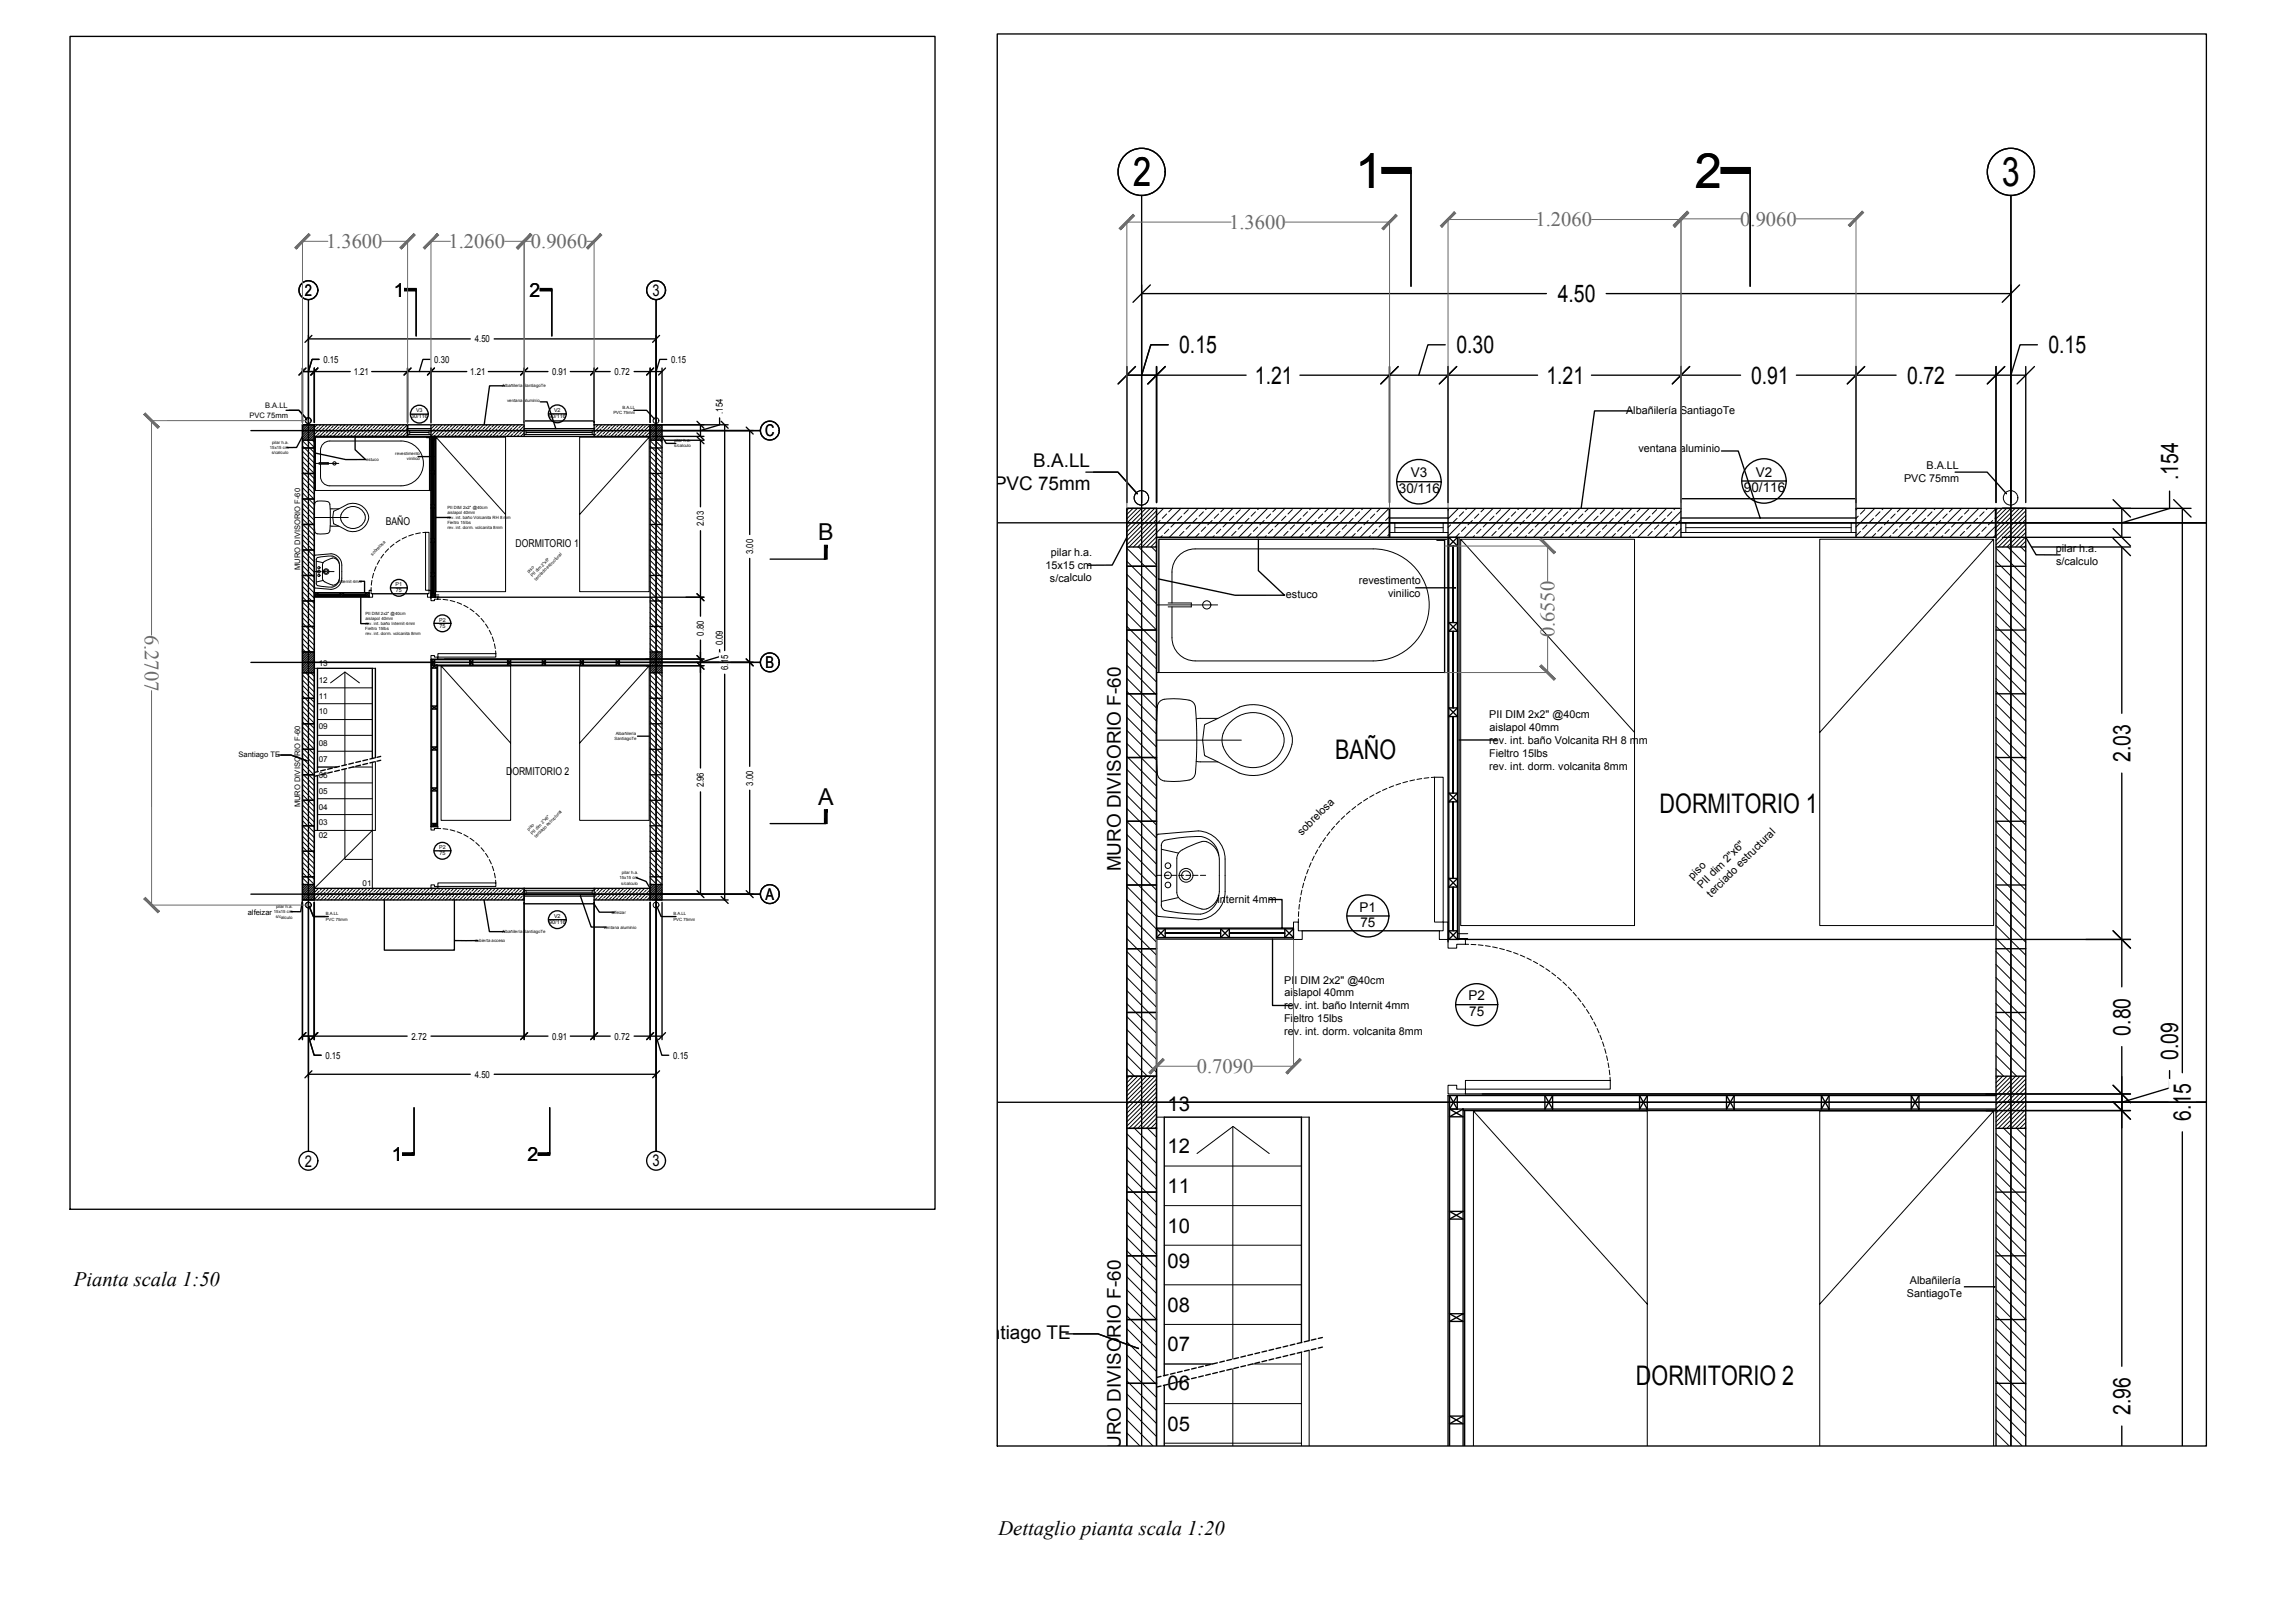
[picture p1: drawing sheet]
<svg xmlns="http://www.w3.org/2000/svg" width="594mm" height="420mm" viewBox="0 0 594 420" stroke-linecap="round" stroke-linejoin="round" font-family="sans-serif">
<defs><g id="words">
<g font-size="12.6">
<text x="350.9" y="48.6">1</text>
<text x="438.7" y="48.6">2</text>
</g>
<g font-size="10.5">
<text x="293.3" y="48.2">2</text>
<text x="518.2" y="48.2">3</text>
</g>
<g font-size="7">
<text x="345.6" y="196.5">BAÑO</text>
<text x="429.6" y="210.5">DORMITORIO 1</text>
<text x="423.5" y="358.5">DORMITORIO 2</text>
</g>
<g font-size="6.3">
<text x="403.2" y="78.2">4.50</text>
<text x="305.2" y="91.5">0.15</text>
<text x="377" y="91.5">0.30</text>
<text x="530.2" y="91.5">0.15</text>
<text x="324.8" y="99.4">1.21</text>
<text x="400.3" y="99.4">1.21</text>
<text x="453.3" y="99.4">0.91</text>
<text x="493.7" y="99.4">0.72</text>
<text x="563.8" y="124.4" transform="rotate(-90 563.8 124.4)">.154</text>
<text x="551.5" y="197.2" transform="rotate(-90 551.5 197.2)">2.03</text>
<text x="551.5" y="268.1" transform="rotate(-90 551.5 268.1)">0.80</text>
<text x="563.8" y="274.4" transform="rotate(-90 563.8 274.4)">0.09</text>
<text x="567.1" y="290.2" transform="rotate(-90 567.1 290.2)">6.15</text>
<text x="551.5" y="366.3" transform="rotate(-90 551.5 366.3)">2.96</text>
</g>
<g font-size="6">
<text x="211.8" y="139.9">B</text>
<text x="211.8" y="208.3">A</text>
</g>
<g font-size="5.3" fill="#696969">
<text x="318.2" y="59.3">1.3600</text>
<text x="397.5" y="58.6">1.2060</text>
<text x="450.5" y="58.4">0.9060</text>
<text x="84.4" y="64.2">1.3600</text>
<text x="116.1" y="64.2">1.2060</text>
<text x="137.4" y="64.2">0.9060</text>
<text x="37.5" y="164.3" transform="rotate(90 37.5 164.3)">6.2707</text>
<text x="402.4" y="165" transform="rotate(-90 402.4 165)">0.6550</text>
<text x="309.8" y="277.8">0.7090</text>
</g>
<g font-size="5.3">
<text x="19.1" y="332.9">Pianta scala 1:50</text>
<text x="258.4" y="397.5">Dettaglio pianta scala 1:20</text>
</g>
<g font-size="5.2">
<text x="302.2" y="287.7">13</text>
<text x="302.2" y="298.6">12</text>
<text x="302.2" y="308.8">11</text>
<text x="302.2" y="319.1">10</text>
<text x="302.2" y="328.3">09</text>
<text x="302.2" y="339.6">08</text>
<text x="302.2" y="349.8">07</text>
<text x="302.2" y="360">06</text>
<text x="302.2" y="370.4">05</text>
</g>
<g font-size="5">
<text x="102" y="76.8">1</text>
<text x="137.1" y="76.8">2</text>
<text x="101.4" y="300.6">1</text>
<text x="136.6" y="300.6">2</text>
</g>
<g font-size="4.9">
<text x="267.5" y="121">B.A.LL</text>
<text x="257.3" y="126.9">PVC 75mm</text>
<text x="290.2" y="225.6" transform="rotate(-90 290.2 225.6)">MURO DIVISORIO F-60</text>
<text x="250.3" y="346.6">Santiago TE</text>
<text x="290.2" y="379.1" transform="rotate(-90 290.2 379.1)">MURO DIVISORIO F-60</text>
</g>
<g font-size="4.2">
<text x="78.9" y="76.6">2</text>
<text x="168.9" y="76.6">3</text>
<text x="198.1" y="113">C</text>
<text x="198.1" y="173">B</text>
<text x="198.2" y="233">A</text>
<text x="78.9" y="302">2</text>
<text x="168.9" y="302">3</text>
</g>
<g font-size="3.5">
<text x="365.2" y="123.6">V3</text>
<text x="454.5" y="123.4">V2</text>
<text x="362.1" y="127.5">30/116</text>
<text x="451.4" y="127.3">90/116</text>
<text x="352" y="236">P1</text>
<text x="352.1" y="239.9">75</text>
<text x="380.1" y="259">P2</text>
<text x="380.3" y="262.9">75</text>
</g>
<g font-size="2.8">
<text x="420.9" y="107.1">Albañilería SantiagoTe</text>
<text x="424.1" y="117.1">ventana aluminio</text>
<text x="492.9" y="124.9">PVC 75mm</text>
<text x="498.7" y="121.5">B.A.LL</text>
<text x="99.9" y="135.9">BAÑO</text>
<text x="133.5" y="141.5">DORMITORIO 1</text>
<text x="272" y="143.9">pilar h.a.</text>
<text x="532.2" y="142.8">pilar h.a.</text>
<text x="270.6" y="147.2">15x15 cm</text>
<text x="532.2" y="146.2">s/calculo</text>
<text x="271.8" y="150.6">s/calculo</text>
<text x="332.9" y="154.8">estuco</text>
<text x="351.8" y="151.2">revestimento</text>
<text x="359.3" y="154.5">vinilico</text>
<text x="385.5" y="185.9">PII DIM 2x2&quot; @40cm</text>
<text x="385.6" y="189.2">aislapol 40mm</text>
<text x="385.5" y="195.9">Fieltro 15lbs</text>
<text x="385.5" y="192.6">rev. int. baño Volcanita RH 8 mm</text>
<text x="131" y="200.7">DORMITORIO 2</text>
<text x="385.5" y="199.2">rev. int. dorm. volcanita 8mm</text>
<text x="337" y="216.3" transform="rotate(-45 337 216.3)">sobrelosa</text>
<text x="438.2" y="227.7" transform="rotate(-45 438.2 227.7)">piso</text>
<text x="315.2" y="233.8">internit 4mm</text>
<text x="440.5" y="230.1" transform="rotate(-45 440.5 230.1)">PII dim 2&quot;x6&quot;</text>
<text x="443" y="232.4" transform="rotate(-45 443 232.4)">terciado estructural</text>
<text x="332.4" y="254.6">PII DIM 2x2&quot; @40cm</text>
<text x="332.5" y="258">aislapol 40mm</text>
<text x="332.4" y="261.3">rev. int. baño Internit 4mm</text>
<text x="332.4" y="264.6">Fieltro 15lbs</text>
<text x="332.4" y="268">rev. int. dorm. volcanita 8mm</text>
<text x="493.6" y="335.8">SantiagoTe</text>
<text x="494.4" y="332.4">Albañilería</text>
</g>
<g font-size="2.5">
<text x="122.9" y="88.6">4.50</text>
<text x="83.7" y="93.9">0.15</text>
<text x="112.4" y="93.9">0.30</text>
<text x="173.7" y="93.9">0.15</text>
<text x="91.6" y="97.1">1.21</text>
<text x="121.7" y="97.1">1.21</text>
<text x="142.9" y="97.1">0.91</text>
<text x="159.1" y="97.1">0.72</text>
<text x="187.2" y="107.1" transform="rotate(-90 187.2 107.1)">.154</text>
<text x="182.2" y="136.2" transform="rotate(-90 182.2 136.2)">2.03</text>
<text x="195" y="143.4" transform="rotate(-90 195 143.4)">3.00</text>
<text x="182.2" y="164.6" transform="rotate(-90 182.2 164.6)">0.80</text>
<text x="187.2" y="167.1" transform="rotate(-90 187.2 167.1)">0.09</text>
<text x="188.5" y="173.4" transform="rotate(-90 188.5 173.4)">6.15</text>
<text x="182.2" y="203.8" transform="rotate(-90 182.2 203.8)">2.96</text>
<text x="195" y="203.4" transform="rotate(-90 195 203.4)">3.00</text>
<text x="106.6" y="269.1">2.72</text>
<text x="142.9" y="269.1">0.91</text>
<text x="159.1" y="269.1">0.72</text>
<text x="84.3" y="274.1">0.15</text>
<text x="174.3" y="274.1">0.15</text>
<text x="122.9" y="279">4.50</text>
</g>
<g font-size="2.1">
<text x="82.5" y="172.4">13</text>
<text x="82.5" y="176.8">12</text>
<text x="82.5" y="185">10</text>
<text x="82.5" y="180.9">11</text>
<text x="82.5" y="188.7">09</text>
<text x="82.5" y="197.3">07</text>
<text x="82.5" y="193.2">08</text>
<text x="82.5" y="201.3">06</text>
<text x="82.5" y="209.6">04</text>
<text x="82.5" y="205.5">05</text>
<text x="82.5" y="213.7">03</text>
<text x="82.5" y="216.9">02</text>
<text x="93.8" y="229.4">01</text>
</g>
<g font-size="2">
<text x="68.6" y="105.7">B.A.LL</text>
<text x="64.5" y="108.1">PVC 75mm</text>
<text x="77.7" y="147.6" transform="rotate(-90 77.7 147.6)">MURO DIVISORIO F-60</text>
<text x="61.7" y="196">Santiago TE</text>
<text x="77.7" y="209" transform="rotate(-90 77.7 209)">MURO DIVISORIO F-60</text>
<text x="64.1" y="236.8">alfeizar</text>
</g>
<g font-size="1.4">
<text x="107.7" y="106.8">V3</text>
<text x="143.4" y="106.7">V2</text>
<text x="106.5" y="108.3">30/116</text>
<text x="142.2" y="108.3">90/116</text>
<text x="102.4" y="151.7">P1</text>
<text x="102.5" y="153.3">75</text>
<text x="113.7" y="160.9">P2</text>
<text x="113.7" y="162.5">75</text>
<text x="113.7" y="219.8">P2</text>
<text x="113.7" y="221.4">75</text>
<text x="142.2" y="239.2">90/116</text>
<text x="143.4" y="237.6">V2</text>
</g>
<g font-size="1.1">
<text x="130" y="100.2">Albañilería SantiagoTe</text>
<text x="131.3" y="104.2">ventana aluminio</text>
<text x="158.8" y="107.3">PVC 75mm</text>
<text x="161.1" y="105.9">B.A.LL</text>
<text x="69.9" y="116.2">15x15 cm</text>
<text x="70.3" y="117.6">s/calculo</text>
<text x="70.4" y="114.9">pilar h.a.</text>
<text x="94.8" y="119.2">estuco</text>
<text x="102.3" y="117.8">revestimento</text>
<text x="105.4" y="119.2">vinilico</text>
<text x="174.5" y="114.5">pilar h.a.</text>
<text x="174.5" y="115.8">s/calculo</text>
<text x="115.8" y="131.7">PII DIM 2x2&quot; @40cm</text>
<text x="115.8" y="135.7">Fieltro 15lbs</text>
<text x="115.8" y="134.4">rev. int. baño Volcanita RH 8 mm</text>
<text x="115.8" y="137">rev. int. dorm. volcanita 8mm</text>
<text x="115.9" y="133">aislapol 40mm</text>
<text x="96.4" y="143.9" transform="rotate(-45 96.4 143.9)">sobrelosa</text>
<text x="136.9" y="148.4" transform="rotate(-45 136.9 148.4)">piso</text>
<text x="137.8" y="149.4" transform="rotate(-45 137.8 149.4)">PII dim 2&quot;x6&quot;</text>
<text x="87.7" y="150.8">internit 4mm</text>
<text x="138.8" y="150.3" transform="rotate(-45 138.8 150.3)">terciado estructural</text>
<text x="94.6" y="159.2">PII DIM 2x2&quot; @40cm</text>
<text x="94.6" y="161.8">rev. int. baño Internit 4mm</text>
<text x="94.6" y="160.5">aislapol 40mm</text>
<text x="94.6" y="163.2">Fieltro 15lbs</text>
<text x="94.6" y="164.5">rev. int. dorm. volcanita 8mm</text>
<text x="159.1" y="191.6">SantiagoTe</text>
<text x="159.4" y="190.3">Albañilería</text>
<text x="136.9" y="215.1" transform="rotate(-45 136.9 215.1)">piso</text>
<text x="137.8" y="216" transform="rotate(-45 137.8 216)">PII dim 2&quot;x6&quot;</text>
<text x="138.8" y="216.9" transform="rotate(-45 138.8 216.9)">terciado estructural</text>
<text x="160.3" y="227.6">15x15 cm</text>
<text x="160.9" y="226.3">pilar h.a.</text>
<text x="160.8" y="229">s/calculo</text>
<text x="70.9" y="236.4">15x15 cm</text>
<text x="71.4" y="237.8">s/calculo</text>
<text x="71.5" y="235.1">pilar h.a.</text>
<text x="84.3" y="237">B.A.LL</text>
<text x="84.3" y="238.3">PVC 75mm</text>
<text x="158.4" y="236.5">alfeizar</text>
<text x="174.3" y="237">B.A.LL</text>
<text x="174.3" y="238.3">PVC 75mm</text>
<text x="123" y="243.9">cubierta acceso</text>
<text x="129.9" y="241.5">Albañilería SantiagoTe</text>
<text x="156.3" y="240.4">ventana aluminio</text>
</g>
</g></defs>
<!-- layer: muri -->
<g fill="none" stroke="#000" stroke-width=".35">
<path d="M78.3 110h3.1v123h-3.1zM78.3 116h3.1M78.3 114h3.1M81.4 110h24.1v3h-24.1M110.4 113.3h.8v13.7M111.4 113.2h-29.8v13.8M111.6 113h.9v.9h-.9zM111.6 113h24.1v-3h-24.1v44.9M112.7 113v41.6h-.2M168.3 110h3.1v123h-3.1zM168.3 116h3.1M168.3 110h-14.5v3h14.5"/>
<path d="M168.3 114h3.1M78.3 135.8h3.1M78.3 129.2h3.1M78.3 122.6h3.1M111.6 121.8h.9v.9h-.9zM111.6 130.6h.9v.9h-.9zM111.6 139.5h.9v.9h-.9zM168.3 135.8h3.1M168.3 129.2h3.1M168.3 122.6h3.1M299.4 131.6h60.3v7.5h-60.3M371.9 139.9h2v34.2"/>
<path d="M374.5 139.6h-74.5v34.5M375 139.1h2.3v2.2h-2.3zM375 139.1h60.1v-7.5h-60.3v112.3M377.7 139.1v104.1h-.4M516.7 131.6h-36.3v7.5h36.3M78.3 155.6h3.1M78.3 149h3.1M78.3 142.4h3.1M81.4 153.5h.9v.9h-.9zM81.4 153.4h14.2M81.4 154.6h14.2M88 153.5h.9v.9h-.9z"/>
<path d="M94.7 153.5h.9v.9h-.9zM111.6 154.6h.1M111.6 153.7h.9v.9h-.9zM111.6 148.3h.9v.9h-.9zM168.3 155.6h3.1M168.3 149h3.1M168.3 142.4h3.1M291.7 146.6h7.7M291.7 141.6h7.7M516.7 146.6h7.7M516.7 141.6h7.7M78.3 168.8h3.1"/>
<path d="M78.3 174.2h3.1M78.3 162.2h3.1M111.7 170.8h.8v1.4h-.8zM168.3 168.8h3.1M168.3 174.2h3.1M168.3 162.2h3.1M291.7 179.6h7.7M291.7 163.1h7.7M375 161.2h2.3v2.2h-2.3zM516.7 179.6h7.7M516.7 163.1h7.7M78.3 180.8h3.1"/>
<path d="M78.3 187.4h3.1M78.3 194h3.1M168.3 180.8h3.1M168.3 187.4h3.1M168.3 194h3.1M291.7 196.1h7.7M375 183.3h2.3v2.2h-2.3zM516.7 196.1h7.7M78.3 200.6h3.1M78.3 207.2h3.1M78.3 213.8h3.1M111.7 214h1.4"/>
<path d="M168.3 200.6h3.1M168.3 207.2h3.1M168.3 213.8h3.1M291.7 212.6h7.7M375 205.3h2.3v2.3h-2.3zM516.7 212.6h7.7M78.3 227h3.1M78.3 220.4h3.1M78.3 229h3.1M81.4 230h54.3v3h-54.3M168.3 227h3.1M168.3 220.4h3.1"/>
<path d="M168.3 229h3.1M168.3 230h-14.5v3h14.5M291.7 229.1h7.7M375 227.4h2.3v2.3h-2.3zM516.7 229.1h7.7M291.7 245.6h7.7M299.4 240.5h2.2v2.2h-2.2zM299.4 240.3h35.4M299.4 243.1h35.4M316 240.5h2.2v2.2h-2.2zM332.6 240.5h2.2v2.2h-2.2zM374.8 243.2h.2"/>
<path d="M375 241h2.3v2.2h-2.3zM516.7 245.6h7.7M291.7 278.6h7.7M291.7 262.1h7.7M516.7 278.6h7.7M516.7 262.1h7.7M291.7 292.1h7.7M375.2 283.6h2v3.5h-2zM516.7 292.1h7.7M291.7 308.6h7.7M516.7 308.6h7.7M291.7 325.1h7.7"/>
<path d="M516.7 325.1h7.7M291.7 341.6h7.7M291.7 358.1h7.7M516.7 341.6h7.7M516.7 358.1h7.7M291.7 374.3v-242.7h7.7v242.7M516.7 374.3v-242.7h7.7v242.7"/>
</g>
<!-- layer: A-FURN -->
<g fill="none" stroke="#000" stroke-width=".26">
<path d="M81.4 113h30.2v14h-30.2zM81.4 120h6.3M82.6 119.8h2.4v.4h-2.4M83 119.8v-3.2a2.4 2.4 0 0 1 2.4-2.4h18.4a5.8 5.8 0 0 1 5.8 5.8 5.8 5.8 0 0 1-5.8 5.8h-18.4a2.4 2.4 0 0 1-2.4-2.4v-3.2M112.9 113.2v40h18v-40h-18l18 20M168 113.2v40h-18v-40h18l-18 20M81.3 134h8.9M84.7 129.8l.5 .3a22.1 22.1 0 0 1 0 7.8l-.5 .2M84.7 138.1l-2.5 .1M84.7 129.8l-2-.1a1.01 1.01 0 0 0-1.2 .8l-.1 5.2a3.2 3.2 0 0 0 .3 2.2l.5 .3M85.5 136.2h2.2M85.9 131.7l-.4 .1"/>
<path d="M85.9 131.7h1.8M86.1 133.9v.1M86.1 133.9l.3-1.5 1.8-.9a4.7 4.7 0 0 1 5.2-.7 3.5 3.5 0 0 1 2 3.5 3.5 3.5 0 0 1-2.6 3.1 4.8 4.8 0 0 1-4.6-.9l-1.8-.9-.3-1.6M88.9 132.3a3.2 3.2 0 0 1 3.7-1 3.2 3.2 0 0 1 1.9 3.4 3.2 3.2 0 0 1-3.8 2.1 3.2 3.2 0 0 1-2.4-3.5zM299.4 139.1h75.4v35h-75.4zM378.1 139.6v100h45v-100h-45l45 50M516.1 139.6v100h-45v-100h45l-45 50M81.4 143.9h.1M81.4 148h1.3M81.4 143.8l4.3-.4a2.92 2.92 0 0 1 2.8 2.9v3.4a2.92 2.92 0 0 1-2.8 2.9l-4.3-.4zM81.9 144.9l.1-.4a10 10 0 0 1 4.4-.4 2.23 2.23 0 0 1 1.4 1.8M81.9 144.9v6.2"/>
<path d="M81.9 145.3l1.7 .4M83.3 148h1.2M83.6 150.3l-1.7 .4M85.2 148h1.3M86.1 151.5a1.76 1.76 0 0 0 1.8-1.8v-3.4a1.79 1.79 0 0 0-1.1-1.7 1.79 1.79 0 0 0-2 .3l-1 .6-.3 .4v3.9a2.5 2.5 0 0 0 2.2 1.5l.4 .2M87.8 150a2.38 2.38 0 0 1-3.1 2l-2.5-.4-.3-.6M299.4 156.6h15.8M302.4 156.1h6v1h-6M303.4 148.1v8M303.4 148.1a6 6 0 0 1 6-6h46.1a14.5 14.5 0 0 1 14.5 14.5 14.5 14.5 0 0 1-14.5 14.5h-46.1a6 6 0 0 1-6-6v-8M114.2 172.4v40h18v-40h-18l18 20M168 172.4v40h-18v-40h18l-18 20"/>
<path d="M299.3 191.6h22M307.8 181.3a1.99 1.99 0 0 1 1.6 1.7M307.8 181.3a15.8 15.8 0 0 0-7.3 0 2.75 2.75 0 0 0-1 3l-.2 6.6 .1 6.7a7.4 7.4 0 0 0 .5 3.6 2.39 2.39 0 0 0 2.3 1h3.2l2.4-.3M309.4 183.1a101.7 101.7 0 0 1 0 17M309.6 197.1l5.7 .1M311.3 191.6h.1M311.3 191.7l.5 3.9 9 4.5M311.3 191.6l.5-4 6.9-3.4a10.1 10.1 0 0 1 12.8 1.1 8.3 8.3 0 0 1 2.7 8.2 10.3 10.3 0 0 1-13.4 6.6M315.3 186l-5.7 .1M316.6 193.3a6.2 6.2 0 0 1 2.3-6.7 8.1 8.1 0 0 1 13.5 5l-.3 1.7M316.6 193.3a8.2 8.2 0 0 0 7.8 5.4 8.2 8.2 0 0 0 7.7-5.4M299.4 216.5h.1"/>
<path d="M299.6 216l10.6-.9a7.3 7.3 0 0 1 6.9 7.3v8.4a7.3 7.3 0 0 1-6.9 7.3l-10.4-.9-.4-.2v-20.5zM300.6 218.9l.2-.7a1.68 1.68 0 0 1 1.6-.9l1.9-.3a28.3 28.3 0 0 1 7.3-.3 5.6 5.6 0 0 1 3.9 4.7M300.6 218.8v15.6M300.6 219.9l4.5 .9M309.4 200.1a1.99 1.99 0 0 1-1.6 1.8M311.1 217.9a4.5 4.5 0 0 1 4.5 4.5v8.4a4.5 4.5 0 0 1-4.5 4.5l-1.9-.6a10.9 10.9 0 0 1-4.1-2.4l-.5-1.3v-8.8a3.3 3.3 0 0 1 2.7-2.8l3.8-1.5M299.4 226.6h1.3M301.4 226.6h1.2M303.2 226.6h1.3M305.1 232.4l-4.5 1M305.1 226.6h1.3M307 226.6h1.2"/>
<path d="M308.9 226.6h1.2M310.7 226.6h1.4M315.5 231.8a5.6 5.6 0 0 1-6.6 4.8l-6.5-.7a1.6 1.6 0 0 1-1.8-1.6M381.4 287.6v86.7M516.1 287.6v86.7M426.4 337.6l-45-50h45v86.7M471.1 337.6l45-50h-45v86.7"/>
<circle cx="79.8" cy="108.9" r=".75"/>
<circle cx="86.6" cy="120" r=".43"/>
<circle cx="169.8" cy="108.9" r=".75"/>
<circle cx="295.5" cy="128.9" r="1.88"/>
<circle cx="520.5" cy="128.9" r="1.88"/>
<circle cx="82.6" cy="148" r=".35"/>
<circle cx="82.6" cy="149" r=".29"/>
<circle cx="82.6" cy="147" r=".29"/>
<circle cx="84.4" cy="148" r=".46"/>
<circle cx="84.4" cy="148" r=".71"/>
<circle cx="312.4" cy="156.6" r="1.06"/>
<circle cx="79.8" cy="234.3" r=".75"/>
<circle cx="169.8" cy="234.3" r=".75"/>
<circle cx="302.3" cy="226.6" r=".87"/>
<circle cx="302.3" cy="229.1" r=".73"/>
<circle cx="302.3" cy="224.1" r=".73"/>
<circle cx="307" cy="226.6" r="1.15"/>
<circle cx="307" cy="226.6" r="1.78"/>
</g>
<!-- layer: A-ANNO-SYMB -->
<g fill="none" stroke="#000" stroke-width=".35">
<path d="M295.5 50.6v323.7M520.5 50.6v323.7M79.8 77.6v220.5M169.8 77.6v220.5M64.9 111.5h131.9M258.3 135.3h312.8M64.9 171.5h131.9M64.9 231.5h131.9M258.3 285.4h312.8"/>
<circle cx="295.5" cy="44.5" r="6.1"/>
<circle cx="520.5" cy="44.5" r="6.1"/>
<circle cx="79.8" cy="75.1" r="2.44"/>
<circle cx="169.8" cy="75.1" r="2.44"/>
<circle cx="199.3" cy="111.5" r="2.44"/>
<circle cx="199.3" cy="171.5" r="2.44"/>
<circle cx="199.3" cy="231.5" r="2.44"/>
<circle cx="79.8" cy="300.5" r="2.44"/>
<circle cx="169.8" cy="300.5" r="2.44"/>
</g>
<!-- layer: A-ANNO-NOTE -->
<g fill="none" stroke="#000" stroke-width=".35">
<path d="M365.2 44.1v30M453 44.1v30M107.7 75v12M142.8 75v12M106.2 107.2h4.6M142 107.1h4.6M361.6 124.7h11.5M450.9 124.5h11.5M101.1 152.2h4.3M199.4 144.7h14.4M112.3 161.4h4.4M199.4 213.2h14.4"/>
<path d="M112.3 220.3h4.4M142 238.1h4.6M348.6 237.1h10.9M376.8 260.1h10.9M107.2 286.8v12M142.3 286.8v12"/>
<circle cx="108.5" cy="107.2" r="2.3"/>
<circle cx="144.3" cy="107.1" r="2.3"/>
<circle cx="367.3" cy="124.7" r="5.8"/>
<circle cx="456.6" cy="124.5" r="5.8"/>
<circle cx="103.3" cy="152.2" r="2.18"/>
<circle cx="114.5" cy="161.4" r="2.18"/>
<circle cx="114.5" cy="220.3" r="2.18"/>
<circle cx="144.3" cy="238.1" r="2.3"/>
<circle cx="354.1" cy="237.1" r="5.4"/>
<circle cx="382.3" cy="260.1" r="5.4"/>
</g>
<!-- layer: A-ANNO-DIMS -->
<g fill="none" stroke="#000" stroke-width=".35">
<path d="M295.5 73.8v56.3M295.5 76h104.8M415.8 76h104.7M520.5 73.8v56.3M78.3 95.3v14.1M78.3 96.2h12.4M79.8 86.8v22.6M79.8 87.7h41.9M81.4 95.3v14.1M82.6 93h-1.8l-1 3.2M96.2 96.2h24.6M105.5 95.3v14.1"/>
<path d="M111.3 93h-1.8l-1 3.2M111.6 95.3v14.1M126.4 96.2h15.4M127.9 87.7h41.9M135.7 95.3v14.1M147.6 96.2h10.4M153.8 95.3v14.1M164.1 96.2h7.3M168.3 95.3v14.1M169.8 86.8v22.6M171.4 95.3v14.1M172.6 93h-1.8l-1 3.2"/>
<path d="M291.7 94.9v35.2M291.7 97.1h30.9M299.4 94.9v35.2M302.4 89.3h-4.5l-2.4 7.8M336.5 97.1h61.5M359.7 94.9v35.2M374.1 89.3h-4.5l-2.3 7.8M374.8 94.9v35.2M412 97.1h38.6M435.1 94.9v35.2M465 97.1h25.8M480.4 94.9v35.2"/>
<path d="M506.3 97.1h18.1M516.7 94.9v35.2M524.4 94.9v35.2M527.4 89.3h-4.5l-2.4 7.8M169 110h19.5M169 111.5h26M169 113h13.2M172 114h10.2M181.3 110v3M181.3 114v17.2M186.3 108.2v1.8l-5 1.5M187.6 110v58.4"/>
<path d="M194.1 111.5v26.9M181.3 137.4v22.1M518.3 131.6h48.9M518.3 135.3h52.8M518.3 139.1h33.2M549.2 131.6v7.5M561.6 127.1v4.5l-12.4 3.7M564.9 131.6v146.1M113.3 154.6h68.9M194.1 144.6v53.8M525.9 141.6h25.6M549.2 141.6v43.1"/>
<path d="M115.1 170.6h67.1M167.3 172.3h14.9M169 171.5h26M181.3 170.6v1.7v-1.7M181.3 165.7v4.9M181.3 172.3v26.5M186.3 168.2v1.8l-5 1.5M187.6 174.5v58.5M181.3 205v26.5M194.1 204.6v26.9M549.2 200.1v55.4M78.3 233.6v35.5"/>
<path d="M79.8 233.6v45.4M81.3 233.6v35.5M81.4 233.6v35.5M135.7 233.6v35.5M153.8 233.6v35.5M167.3 231.5h27.7M168.3 233.6v35.5M169 233h19.5M169.8 233.6v45.4M171.4 233.6v35.5M379.2 243.2h172.3M78.3 268.2h27.1"/>
<path d="M79.8 268.2l1.5 5h1.8M79.8 278.1h41.9M111.6 268.2h30.2M127.9 278.1h41.9M147.6 268.2h10.4M164.1 268.2h7.3M169.8 268.2l1.5 5h1.8M549.2 270.9v12.3M561.6 277.1v4.5l-12.4 3.8M383.7 283.2h167.8M514.1 287.5h37.4M518.3 285.4h52.8"/>
<path d="M549.2 283.2v4.3v-4.3M549.2 287.5v66.2M564.9 293v81.3M549.2 369.2v5.1"/>
</g>
<g fill="#fff" stroke="#fff" stroke-width=".26">
<path d="M83.4 91.7v2.7l4.6-2.7zM83.4 94.4l4.6-2.7v2.7z"/>
<path d="M122.5 86.4v2.7l4.7-2.7zM122.5 89.1l4.7-2.7v2.7z"/>
<path d="M83.9 271.8v2.7l4.6-2.7zM83.9 274.5l4.6-2.7v2.7z"/>
<path d="M158.7 266.9v2.7l4.7-2.7zM158.7 269.6l4.7-2.7v2.7z"/>
<path d="M173.9 271.8v2.7l4.6-2.7zM173.9 274.5l4.6-2.7v2.7z"/>
<path d="M122.5 276.8v2.7l4.7-2.7zM122.5 279.5l4.7-2.7v2.7z"/>
<path d="M91.3 94.8v2.7l4.2-2.7zM91.3 97.5l4.2-2.7v2.7z"/>
<path d="M112.1 91.7v2.7l4.6-2.7zM112.1 94.4l4.6-2.7v2.7z"/>
<path d="M121.5 94.8v2.7l4.2-2.7zM121.5 97.5l4.2-2.7v2.7z"/>
<path d="M142.6 94.8v2.7l4.3-2.7zM142.6 97.5l4.3-2.7v2.7z"/>
<path d="M106.1 266.9v2.7l4.7-2.7zM106.1 269.6l4.7-2.7v2.7z"/>
<path d="M142.6 266.9v2.7l4.3-2.7zM142.6 269.6l4.3-2.7v2.7z"/>
<path d="M158.7 94.8v2.7l4.7-2.7zM158.7 97.5l4.7-2.7v2.7z"/>
<path d="M173.4 91.7v2.7l4.6-2.7zM173.4 94.4l4.6-2.7v2.7z"/>
<path d="M184.9 162.8v4.7h2.7zM184.9 162.8h2.7v4.7z"/>
<path d="M180 199.6v4.7h2.7zM180 199.6h2.7v4.7z"/>
<path d="M186.2 169.1v4.7h2.8zM186.2 169.1h2.8v4.7z"/>
<path d="M192.7 139.2v4.6h2.7zM192.7 139.2h2.7v4.6z"/>
<path d="M184.9 102.8v4.6h2.7zM184.9 102.8h2.7v4.6z"/>
<path d="M192.7 199.2v4.6h2.7zM192.7 199.2h2.7v4.6z"/>
<path d="M180 160.3v4.6h2.7zM180 160.3h2.7v4.6z"/>
<path d="M83.4 91.7v2.7l4.6-2.7zM83.4 94.4l4.6-2.7v2.7z"/>
<path d="M83.9 271.8v2.7l4.6-2.7zM83.9 274.5l4.6-2.7v2.7z"/>
<path d="M180 131.9v4.7h2.7zM180 131.9h2.7v4.7z"/>
<path d="M304.3 85.8v6.9l11.6-6.9zM304.3 92.7l11.6-6.9v6.9z"/>
<path d="M402.2 72.6v6.8l11.7-6.8zM402.2 79.4l11.7-6.8v6.8z"/>
<path d="M324.3 93.8v6.7l10.5-6.7zM324.3 100.5l10.5-6.7v6.7z"/>
<path d="M376.1 85.8v6.9l11.5-6.9zM376.1 92.7l11.5-6.9v6.9z"/>
<path d="M399.7 93.8v6.7l10.6-6.7zM399.7 100.5l10.6-6.7v6.7z"/>
<path d="M452.3 93.7v6.8l10.9-6.8zM452.3 100.5l10.9-6.8v6.8z"/>
<path d="M492.8 93.7v6.8l11.6-6.8zM492.8 100.5l11.6-6.8v6.8z"/>
<path d="M529.3 85.8v6.9l11.7-6.9zM529.3 92.7l11.7-6.9v6.9z"/>
<path d="M558.2 263.7v11.6h6.8zM558.2 263.7h6.8v11.6z"/>
<path d="M545.8 355.6v11.7h6.8zM545.8 355.6h6.8v11.7z"/>
<path d="M561.5 279.5v11.7h6.8zM561.5 279.5h6.8v11.7z"/>
<path d="M558.2 113.7v11.4h6.8zM558.2 113.7h6.8v11.4z"/>
<path d="M545.8 257.4v11.6h6.8zM545.8 257.4h6.8v11.6z"/>
<path d="M304.3 85.8v6.9l11.6-6.9zM304.3 92.7l11.6-6.9v6.9z"/>
<path d="M545.8 186.5v11.8h6.8zM545.8 186.5h6.8v11.8z"/>
</g>
<!-- layer: 0 -->
<g fill="none" stroke="#000" stroke-width=".35">
<path d="M297.8 73.8l-4.5 4.5M522.8 73.8l-4.5 4.5M79.2 95.3l-1.8 1.8M80.7 86.8l-1.8 1.8M82.3 95.3l-1.8 1.8M106.4 95.3l-1.8 1.8M112.5 95.3l-1.8 1.8M130.6 99.9h-3.9l-1.4 10.1M136.6 95.3l-1.8 1.8M154.7 95.3l-1.8 1.8M169.2 95.3l-1.8 1.8M170.7 86.8l-1.8 1.8"/>
<path d="M172.3 95.3l-1.8 1.8M293.9 94.9l-4.5 4.5M301.6 94.9l-4.5 4.5M361.9 94.9l-4.5 4.5M377.1 94.9l-4.5 4.5M437.4 94.9l-4.5 4.5M482.7 94.9l-4.5 4.5M518.9 94.9l-4.5 4.5M526.6 94.9l-4.5 4.5M74.1 106.2h3.3l2 2.2-2-2.2h-2.5M78.3 113l-1.5 2.8-2.6 .1M91.9 113.2v3.2l2.7 2.6h-5.1l-7.9-1.7"/>
<path d="M108.2 118.2h4.1M139.9 104h1.7l2.3 7M164.1 106.2h3.3l2 2.2M171.4 113l1 1.8h2.5M180.4 112.1l1.8 1.8M180.4 109.1l1.8 1.8M180.4 113.1l1.8 1.8M186.7 109.1l1.8 1.8M193.2 110.6l1.8 1.8M422.4 106.4h-9.6l-3.5 25.2M445.6 116.8h4.4l5.6 17.3M112.7 134h3.9"/>
<path d="M281.1 122.2h8.3l5 5.6M283.1 122.2h6.3l5 5.6M291.7 139.1l-3.8 7.2h-6.3M294.4 127.8h.1M325.8 139.6l-.1 8.1 6.8 6.4h-12.8l-19.8-4.2M409.3 131.6h.1M506.1 122.2h8.3l5 5.6M524.4 139.2l2.7 4.4 6.2 .1M547 136.8l4.5 4.5M547 129.3l4.5 4.6M547 139.3l4.5 4.6M562.7 129.3l4.5 4.6"/>
<path d="M93.1 150.5h1.3v2.9M93.4 154.6v6.8h1.9M180.4 153.7l1.8 1.8M366.5 152.2h10.2M180.4 169.7l1.8 1.8M180.4 171.4l1.8 1.8M193.2 170.6l1.8 1.8M72 195.5h3.3l4.2 1.5-4.2-1.5h-2.5M165 190.6h3.2M387.4 191.6h-9.7M78.3 233l-.5 3h-2.5M84.2 237.3h-3.1l-1.1-2.6 1.1 2.6h3.9"/>
<path d="M125.3 233l1.4 8.2h3.8M150.2 232h.1M150.2 232l2.8 8h3.9M153.8 234l1.3 2.1h3.9M164.7 227.2l2.5 1 1.1 1.8M170 234.7l1.1 2.6h3.9M180.4 230.6l1.8 1.8M186.7 232.1l1.8 1.8M193.2 230.6l1.8 1.8M328.6 232.9h3.3v7.4M117.7 243.5h6M329.4 243.1v17.2h4.9"/>
<path d="M547 241l4.5 4.5M79.2 267.3l-1.8 1.8M80.7 277.2l-1.8 1.8M82.2 267.3l-1.8 1.8M82.3 267.3l-1.8 1.8M136.6 267.3l-1.8 1.8M154.7 267.3l-1.8 1.8M169.2 267.3l-1.8 1.8M170.7 277.2l-1.8 1.8M172.3 267.3l-1.8 1.8M547 281l4.5 4.5M547 285.3l4.5 4.5"/>
<path d="M508.5 333.1h7.8M275.9 345.3h8.3l10.5 3.8M277.9 345.3h6.3l10.5 3.8M294.7 349.1h.1"/>
</g>
<!-- layer: A-FLOR-LEVL -->
<g fill="none" stroke="#000" stroke-width=".35">
<path d="M105.5 111h6.1M111.6 110h-6.1v3h6.1M111.6 113l.9 .9v7.9l-.9 .9v7.9l.9 .9v8l-.9 .9v7.9l.9 .9v4.5l-.9 .9M112.5 113l-.9 .9v7.9l.9 .9v7.9l-.9 .9v8l.9 .9v7.9l-.9 .9v4.5l.9 .9M135.7 110v-1h18.1v1M135.7 113h18.1M135.7 111h18.1M168.2 110v3M359.7 134.1h15.1M374.8 131.6h-15.1v7.5h15.1M375 139.1l2.3 2.2v19.9l-2.3 2.2v19.9l2.3 2.2v19.8l-2.3 2.3v19.8l2.3 2.3v11.3l-2.3 2.2M377.3 139.1l-2.3 2.2v19.9l2.3 2.2v19.9l-2.3 2.2v19.8l2.3 2.3v19.8l-2.3 2.3v11.3l2.3 2.2"/>
<path d="M435.1 131.6v-2.5h45.3v2.5M435.1 139.1h45.3M435.1 134.1h45.3M516.5 131.6v7.5M81.4 153.5l.9 .9h5.7l.9-.9h5.8l.9 .9M95.6 153.5l-.9 .9h-5.8l-.9-.9h-5.7l-.9 .9M96.5 153.7h14.2M82.2 173v26.8M96.4 173v23.3M97.2 173v23.2M111.7 173v9.8M112.5 172.2l-.8-1.4h-.1v43.2h.1v-9.2"/>
<path d="M113.1 173v9.8M113.1 172.2h8.5M113.1 172.3h55.2M113.3 172.3v41.7h-.2v-9.2M113.4 170.6h54.9M121.6 170.8h-9.1l-.8 1.4M122.4 170.8h9M122.4 172.2h9M132.2 170.8h8.2M132.2 172.2h8.2M141.2 170.8h9M141.2 172.2h9"/>
<path d="M151 170.8h8.5M151 172.2h8.5M160.3 170.8h8M160.3 172.2h8M82.2 198.6h5M111.7 183.6v9.8M111.7 194.2v9.8M113.1 183.6v9.8M113.1 194.2v9.8M82.2 200.8v14.2M99.5 233v13h18.1v-13M135.7 233v1h18.1v-1"/>
<path d="M135.7 230h18.1M135.7 232h18.1M168.2 230v3M299.4 240.5l2.2 2.2h14.4l2.2-2.2h14.4l2.2 2.2M334.8 240.5l-2.2 2.2h-14.4l-2.2-2.2h-14.4l-2.2 2.2M337.1 241h35.5M301.4 289.2v66.9M336.9 289.2v58.3M338.9 289.2v57.9M375.2 289.1v24.5M377.2 287.1l-2-3.5h-.4v90.7M378.7 289.1v24.5"/>
<path d="M378.7 287.1h21.2M378.7 287.5h138M379.1 287.5v86.8M379.3 283.2h137.4M399.9 283.6h-22.7l-2 3.5M401.9 283.6h22.5M401.9 287.1h22.5M426.4 283.6h20.5M426.4 287.1h20.5M449 283.6h22.5M449 287.1h22.5M473.5 283.6h21.2"/>
<path d="M473.5 287.1h21.2M496.7 283.6h20M496.7 287.1h20M375.2 315.6v24.5M378.7 315.6v24.5M301.4 353.1h12.4M301.4 358.6v15.7M375.2 342.1v24.5M378.7 342.1v24.5M375.2 368.6v5.7M378.7 368.6v5.7"/>
</g>
<!-- layer: A-WALL-FULL-INTR -->
<g fill="none" stroke="#000" stroke-width=".35">
<path d="M111.7 172.2h1.4v.8h-1.4zM111.7 172.2l1.4 .8M113.1 172.2l-1.4 .8M121.6 170.8h.8v1.4h-.8zM121.6 170.8l.8 1.4M122.4 170.8l-.8 1.4M131.4 170.8h.8v1.4h-.8zM131.4 170.8l.8 1.4M132.2 170.8l-.8 1.4M140.4 170.8h.8v1.4h-.8zM140.4 170.8l.8 1.4M141.2 170.8l-.8 1.4"/>
<path d="M150.2 170.8h.8v1.4h-.8zM150.2 170.8l.8 1.4M151 170.8l-.8 1.4M159.5 170.8h.8v1.4h-.8zM159.5 170.8l.8 1.4M160.3 170.8l-.8 1.4M111.7 182.8h1.4v.8h-1.4zM111.7 193.4h1.4v.8h-1.4zM111.7 182.8l1.4 .8M111.7 193.4l1.4 .8M113.1 182.8l-1.4 .8M113.1 193.4l-1.4 .8"/>
<path d="M111.7 204h1.4v.8h-1.4zM111.7 213.2h1.4v.8h-1.4zM111.7 204l1.4 .8M111.7 213.2l1.4 .8M113.1 204l-1.4 .8M113.1 213.2l-1.4 .8M375.2 287.1h3.5v2h-3.5zM375.2 287.1l3.5 2M378.7 287.1l-3.5 2M399.9 283.6h2v3.5h-2zM399.9 283.6l2 3.5M401.9 283.6l-2 3.5"/>
<path d="M424.4 283.6h2v3.5h-2zM424.4 283.6l2 3.5M426.4 283.6l-2 3.5M446.9 283.6h2v3.5h-2zM446.9 283.6l2 3.5M448.9 283.6l-2 3.5M471.5 283.6h2v3.5h-2zM471.5 283.6l2 3.5M473.5 283.6l-2 3.5M494.7 283.6h2v3.5h-2zM494.7 283.6l2 3.5M496.7 283.6l-2 3.5"/>
<path d="M375.2 313.6h3.5v2h-3.5zM375.2 313.6l3.5 2M378.7 313.6l-3.5 2M375.2 340.1h3.5v2h-3.5zM375.2 340.1l3.5 2M378.7 340.1l-3.5 2M375.2 366.6h3.5v2h-3.5zM375.2 366.6l3.5 2M378.7 366.6l-3.5 2"/>
</g>
<!-- layer: A-GLAZ-FULL -->
<g fill="none" stroke="#000" stroke-width=".26">
<path d="M105.5 111.5h.6v1h-.6M106.1 112h5M106.1 112.5h5M106.1 111.5h5M111.6 111.5h-.5v1h.5M135.7 111.5h.5v1h-.5M136.2 112h17.1M136.2 112.5h17.1M136.2 111.5h17.1M153.8 111.5h-.5v1h.5M359.7 135.3h1.4v2.6h-1.4M361.1 136.6h12.5"/>
<path d="M361.1 137.9h12.5M361.1 135.3h12.5M374.8 135.3h-1.2v2.6h1.2M435.1 135.3h1.3v2.6h-1.3M436.4 136.6h42.8M436.4 137.9h42.8M436.4 135.3h42.8M480.4 135.3h-1.2v2.6h1.2M135.7 230.5h.5v1h-.5M136.2 231h17.1M136.2 230.5h17.1M136.2 231.5h17.1"/>
<path d="M153.8 230.5h-.5v1h.5"/>
</g>
<!-- layer: A-DOOR-FULL -->
<g fill="none" stroke="#000" stroke-width=".26">
<path d="M103.6 139.8l-1.1 .7M105.2 139l-1.1 .5M107 138.4l-1.2 .3M108.8 138l-1.2 .2M110.2 137.8h.9v15h-.9zM110.2 137.8l-.8 .1M95.6 152.8h.5v.9h.4v.9h-.9zM96.1 152.1v.7M96.3 150.2l-.2 1.3M96.7 148.4l-.3 1.2M97.4 146.7l-.5 1.1M98.3 145l-.7 1.1"/>
<path d="M99.3 143.5l-.7 1M100.6 142.1l-.9 .9M102 140.9l-1 .8M111.1 152.8h.5v1.8h-.9v-.9h.4zM111.6 154.6h1.8v.5h-.9v.4h-.9zM113.4 155.1h.7M114.7 155.2l1.2 .1M116.5 155.5l1.2 .3M118.3 156l1.2 .4M120.1 156.7l1.1 .6M121.7 157.6l1 .8M123.2 158.8l.9 .8"/>
<path d="M111.6 169.7h.9v.4h.9v.5h-1.8zM113.4 169.2h15v.9h-15zM124.5 160.1l.8 1M125.7 161.6l.7 1M126.7 163.2l.5 1.1M127.4 164.9l.4 1.2M128 166.7l.2 1.2M128.3 168.5l.1 .7M111.6 214h1.8v.5h-.9v.4h-.9zM113.4 214.5h.7M114.7 214.5l1.2 .2M116.5 214.8l1.2 .3"/>
<path d="M118.3 215.3l1.2 .5M120.1 216.1l1.1 .6M121.7 217l1 .7M123.2 218.1l.9 .9M124.5 219.5l.8 .9M342.1 218.4l-.7 1.1M343.1 216.8l-.7 1.1M344.3 215.3l-.8 1M345.5 213.9l-.9 1M346.7 212.5l-.8 .9M348.1 211.2l-.9 .9M349.5 210l-1 .8"/>
<path d="M350.9 208.8l-.9 .8M352.5 207.7l-1.1 .7M354 206.7l-1 .7M355.6 205.7l-1 .7M357.3 204.9l-1.1 .6M359 204.1l-1.1 .5M360.8 203.4l-1.2 .5M362.5 202.8l-1.1 .4M364.3 202.3l-1.2 .3M366.2 201.9l-1.2 .3M368 201.6l-1.2 .2M369.9 201.3l-1.3 .2"/>
<path d="M371.3 201.2h2.3v37.5h-2.3zM371.3 201.2l-.8 .1M111.6 229.1h.9v.4h.9v.5h-1.8zM113.4 228.6h15v.9h-15zM125.7 220.9l.7 1.1M126.7 222.5l.5 1.2M127.4 224.2l.4 1.2M128 226l.2 1.3M128.3 227.9l.1 .7M334.8 238.7h1.3v2.3h1v2.2h-2.3zM336.1 237.9v.8M336.2 236l-.1 1.2"/>
<path d="M336.4 234.1l-.2 1.3M336.6 232.3l-.1 1.2M337 230.4l-.2 1.3M337.5 228.6l-.3 1.2M338 226.8l-.4 1.2M338.7 225.1l-.5 1.1M339.4 223.3l-.5 1.2M340.2 221.6l-.6 1.2M341.1 220l-.6 1.1M373.6 238.7h1.2v4.5h-2.2v-2.2h1zM374.8 243.2h4.5v1.3h-2.2v1h-2.3zM379.3 244.5h.9"/>
<path d="M380.8 244.5l1.2 .1M382.7 244.6l1.2 .1M384.5 244.8l1.3 .2M386.4 245.1l1.2 .3M388.2 245.5l1.2 .3M390 246l1.2 .4M391.8 246.6l1.2 .4M393.5 247.3l1.2 .5M395.3 248l1.1 .6M396.9 248.9l1.1 .6M398.6 249.8l1 .6M400.2 250.8l1 .7"/>
<path d="M401.7 251.9l1 .7M403.2 253l.9 .8M404.6 254.2l.9 .9M405.9 255.5l.9 .9M407.2 256.9l.9 .9M408.4 258.3l.8 1M409.6 259.8l.7 1M379.3 279.7h37.5v2.3h-37.5zM410.7 261.3l.6 1.1M411.7 262.9l.6 1.1M412.6 264.6l.5 1.1M413.4 266.3l.5 1.1"/>
<path d="M414.2 268l.4 1.1M414.8 269.7l.4 1.2M415.4 271.5l.3 1.2M415.9 273.3l.2 1.2M416.3 275.2l.2 1.2M416.6 277l.1 1.3M416.8 278.9v.8M374.8 281h2.3v1h2.2v1.2h-4.5z"/>
</g>
<!-- layer: A-WALL-BATT -->
<g fill="none" stroke="#000" stroke-width=".26">
<path d="M112.1 113.9h.1M112.1 114h.1M112.1 114.1h.1M112.1 114.2h.1M112.1 114.3h.1M112.1 114.5h.1M112.1 114.6h.1M112.1 114.7h.1M112.1 114.8h.1M112.1 114.9h.1M112.1 115h.1M112.1 115.1h.1"/>
<path d="M112.1 115.2h.1M112.1 115.4h.1M112.1 115.5h.1M112.1 115.6h.1M112.1 115.7h.1M112.1 115.8h.1M112.1 115.9h.1M112.1 116h.1M112.1 116.1h.1M112.1 116.2h.1M112.1 116.3h.1M112.1 116.4h.1"/>
<path d="M112.1 116.5h.1M112.1 116.6h.1M112.1 116.7h.1M112.1 116.8h.1M112.1 116.9h.1M112.1 117h.1M112.1 117.1h.1M112.1 117.2h.1M112.1 117.3h.1M112.1 117.4h.1M112.1 117.5h.1M112.1 117.6h.1"/>
<path d="M112.1 117.7h.1M112.1 117.8h.1M112.1 117.9h.1M112.1 118h.1M112.1 118.1h.1M112.1 118.2h.1M112.1 118.3h.1M112.1 118.4h.1M112.1 118.5h.1M112.1 118.6h.1M112.1 118.7h.1M112.1 118.8h.1"/>
<path d="M112.1 118.9h.1M112.1 119h.1M112.1 119.1h.1M112.1 119.2h.1M112.1 119.3h.1M112.1 119.4h.1M112.1 119.5h.1M112.1 119.6h.1M112.1 119.7h.1M112.1 119.8h.1M112.1 119.9h.1M112.1 120h.1"/>
<path d="M112.1 114.2v.1M112.1 114.4h.1M112.1 114.4v.1M112.1 114.6v.1M112.1 114.7v.1M112.1 115.1v.1M112.1 115.3h.1M112.1 115.3v.1M112.1 115.5v.1M112.1 116v.1M112.1 116.4v.1M112.1 116.8v.1"/>
<path d="M112.1 116.9v.1M112.1 117.2v.1M112.1 117.3v.1M112.1 117.7v.1M112.1 118.1v.1M112.1 118.6v.1M112.1 118.8v.1M112.1 119v.1M112.1 119.1v.1M112.1 119.4v.1M112.1 119.5v.1M112.1 119.7v.1"/>
<path d="M112.1 119.9v.1M112.1 115v.1M112.1 115.4v.1M112.1 115.8v.1M112.1 115.9v.1M112.1 116.1v.1M112.1 116.3v.1M112.1 117v.1M112.1 117.6v.1M112.1 117.8v.1M112.1 118.2v.1M112.1 118.3v.1"/>
<path d="M112.1 118.5v.1M112.1 118.7v.1M112.1 119.2v.1M112.1 119.3v.1M112.1 119.6v.1M112.1 119.8v.1M112.1 114v.1M112.1 114.9v.1M112.1 115.7v.1M112.1 116.2v.1M112.1 116.6v.1M112.1 117.1v.1"/>
<path d="M112.1 117.5v.1M112.1 117.9v.1M112.1 118v.1M112.1 118.4v.1M112.1 113.9v.1M112.1 114.8v.1M112.1 115.2v.1M112.1 115.6v.1M112.1 116.5v.1M112.1 117.4v.1M112.1 118.9v.1M112.1 120.1h.1"/>
<path d="M112.1 120.2h.1M112.1 120.3h.1M112.1 120.4h.1M112.1 120.5h.1M112.1 120.6h.1M112.1 120.7h.1M112.1 120.8h.1M112.1 120.9h.1M112.1 121h.1M112.1 121.1h.1M112.1 121.2h.1M112.1 121.3h.1"/>
<path d="M112.1 121.4h.1M112.1 121.5h.1M112.1 121.6h.1M112.1 121.7h.1M112.1 121.8h.1M112.1 122.8h.1M112.1 122.9h.1M112.1 123h.1M112.1 123.1h.1M112.1 123.2h.1M112.1 123.3h.1M112.1 123.4h.1"/>
<path d="M112.1 123.5h.1M112.1 123.6h.1M112.1 123.7h.1M112.1 123.8h.1M112.1 124h.1M112.1 124.1h.1M112.1 124.2h.1M112.1 124.3h.1M112.1 124.4h.1M112.1 124.5h.1M112.1 124.6h.1M112.1 124.7h.1"/>
<path d="M112.1 124.8h.1M112.1 124.9h.1M112.1 125h.1M112.1 125.1h.1M112.1 125.2h.1M112.1 125.3h.1M112.1 125.4h.1M112.1 125.5h.1M112.1 125.6h.1M112.1 125.7h.1M112.1 125.8h.1M112.1 125.9h.1"/>
<path d="M112.1 126h.1M112.1 126.1h.1M112.1 126.2h.1M112.1 126.3h.1M112.1 126.4h.1M112.1 126.5h.1M112.1 126.6h.1M112.1 126.7h.1M112.1 126.8h.1M112.1 126.9h.1M112.1 127h.1M112.1 127.1h.1"/>
<path d="M112.1 127.2h.1M112.1 127.3h.1M112.1 127.4h.1M112.1 127.5h.1M112.1 127.6h.1M112.1 127.7h.1M112.1 127.8h.1M112.1 127.9h.1M112.1 128h.1M112.1 128.1h.1M112.1 128.2h.1M112.1 128.3h.1"/>
<path d="M112.1 128.4h.1M112.1 128.5h.1M112.1 128.6h.1M112.1 128.7h.1M112.1 128.8h.1M112.1 128.9h.1M112.1 129h.1M112.1 129.1h.1M112.1 129.2h.1M112.1 129.3h.1M112.1 129.4h.1M112.1 129.5h.1"/>
<path d="M112.1 129.6h.1M112.1 129.7h.1M112.1 129.8h.1M112.1 129.9h.1M112.1 130h.1M112.1 130.1h.1M112.1 130.2h.1M112.1 130.3h.1M112.1 130.4h.1M112.1 130.5h.1M112.1 130.6h.1M112.1 131.5h.1"/>
<path d="M112.1 131.6h.1M112.1 131.7h.1M112.1 131.9h.1M112.1 132h.1M112.1 132.1h.1M112.1 132.2h.1M112.1 132.3h.1M112.1 132.4h.1M112.1 132.5h.1M112.1 132.6h.1M112.1 132.7h.1M112.1 132.8h.1"/>
<path d="M112.1 132.9h.1M112.1 133h.1M112.1 133.1h.1M112.1 133.2h.1M112.1 133.3h.1M112.1 133.4h.1M112.1 133.5h.1M112.1 133.6h.1M112.1 133.7h.1M112.1 133.8h.1M112.1 133.9h.1M112.1 134h.1"/>
<path d="M112.1 134.1h.1M112.1 134.2h.1M112.1 134.3h.1M112.1 134.4h.1M112.1 134.5h.1M112.1 134.6h.1M112.1 134.7h.1M112.1 134.8h.1M112.1 134.9h.1M112.1 135h.1M112.1 135.1h.1M112.1 135.2h.1"/>
<path d="M112.1 135.3h.1M112.1 135.4h.1M112.1 135.5h.1M112.1 135.6h.1M112.1 135.7h.1M112.1 135.8h.1M112.1 135.9h.1M112.1 136h.1M112.1 136.1h.1M112.1 136.2h.1M112.1 136.3h.1M112.1 136.4h.1"/>
<path d="M112.1 136.5h.1M112.1 136.6h.1M112.1 136.7h.1M112.1 136.8h.1M112.1 137h.1M112.1 137.1h.1M112.1 137.2h.1M112.1 137.3h.1M112.1 137.4h.1M112.1 137.5h.1M112.1 137.6h.1M112.1 137.7h.1"/>
<path d="M112.1 137.8h.1M112.1 137.9h.1M112.1 138h.1M112.1 138.1h.1M112.1 138.2h.1M112.1 138.3h.1M112.1 138.4h.1M112.1 138.5h.1M112.1 138.6h.1M112.1 138.7h.1M112.1 138.8h.1M112.1 138.9h.1"/>
<path d="M112.1 139h.1M112.1 139.1h.1M112.1 139.2h.1M112.1 139.3h.1M112.1 139.4h.1M112.1 120.3v.1M112.1 120.4v.1M112.1 120.6v.1M112.1 120.7v.1M112.1 120.8v.1M112.1 121.2v.1M112.1 121.6v.1"/>
<path d="M112.1 121.7v.1M112.1 122.7h.1M112.1 123v.1M112.1 123.4v.1M112.1 123.9h.1M112.1 123.9v.1M112.1 124.1v.1M112.1 124.3v.1M112.1 124.7v.1M112.1 124.8v.1M112.1 125v.1M112.1 125.1v.1"/>
<path d="M112.1 125.2v.1M112.1 125.6v.1M112.1 125.9v.1M112.1 126v.1M112.1 126.5v.1M112.1 126.7v.1M112.1 126.8v.1M112.1 126.9v.1M112.1 127.3v.1M112.1 127.4v.1M112.1 127.6v.1M112.1 127.7v.1"/>
<path d="M112.1 127.8v.1M112.1 128.2v.1M112.1 128.3v.1M112.1 128.5v.1M112.1 128.7v.1M112.1 129v.1M112.1 129.1v.1M112.1 129.4v.1M112.1 129.8v.1M112.1 129.9v.1M112.1 130v.1M112.1 130.2v.1"/>
<path d="M112.1 130.3v.1M112.1 131.8h.1M112.1 131.8v.1M112.1 132v.1M112.1 132.2v.1M112.1 132.6v.1M112.1 132.7v.1M112.1 132.9v.1M112.1 133v.1M112.1 133.1v.1M112.1 133.5v.1M112.1 133.8v.1"/>
<path d="M112.1 134.2v.1M112.1 134.4v.1M112.1 134.6v.1M112.1 134.7v.1M112.1 135.1v.1M112.1 135.2v.1M112.1 135.3v.1M112.1 135.5v.1M112.1 135.6v.1M112.1 136v.1M112.1 136.1v.1M112.1 136.2v.1"/>
<path d="M112.1 136.4v.1M112.1 136.9h.1M112.1 136.9v.1M112.1 137v.1M112.1 137.3v.1M112.1 137.7v.1M112.1 137.8v.1M112.1 137.9v.1M112.1 138.1v.1M112.1 138.2v.1M112.1 138.6v.1M112.1 139v.1"/>
<path d="M112.1 120v.1M112.1 120.9v.1M112.1 121v.1M112.1 121.1v.1M112.1 122.7v.1M112.1 122.9v.1M112.1 123.2v.1M112.1 123.7v.1M112.1 123.8v.1M112.1 124.4v.1M112.1 125.5v.1M112.1 125.8v.1"/>
<path d="M112.1 126.2v.1M112.1 126.3v.1M112.1 127.1v.1M112.1 127.2v.1M112.1 127.5v.1M112.1 127.9v.1M112.1 128v.1M112.1 128.4v.1M112.1 128.9v.1M112.1 129.3v.1M112.1 129.7v.1M112.1 130.1v.1"/>
<path d="M112.1 131.5v.1M112.1 133.3v.1M112.1 133.4v.1M112.1 134.1v.1M112.1 135.9v.1M112.1 136.3v.1M112.1 136.8v.1M112.1 137.2v.1M112.1 137.6v.1M112.1 139.5h.1M112.1 120.1v.1M112.1 120.5v.1"/>
<path d="M112.1 121.4v.1M112.1 121.5v.1M112.1 122.8v.1M112.1 123.6v.1M112.1 124v.1M112.1 124.5v.1M112.1 124.9v.1M112.1 125.4v.1M112.1 126.1v.1M112.1 127v.1M112.1 128.8v.1M112.1 129.6v.1"/>
<path d="M112.1 130.5v.1M112.1 131.6v.1M112.1 132.4v.1M112.1 134v.1M112.1 134.9v.1M112.1 135v.1M112.1 135.7v.1M112.1 135.8v.1M112.1 136.6v.1M112.1 136.7v.1M112.1 137.1v.1M112.1 137.5v.1"/>
<path d="M112.1 138v.1M112.1 138.4v.1M112.1 138.8v.1M112.1 138.9v.1M112.1 139.2v.1M112.1 139.3v.1M112.1 121.3v.1M112.1 123.3v.1M112.1 124.2v.1M112.1 124.6v.1M112.1 128.6v.1M112.1 129.5v.1"/>
<path d="M112.1 130.4v.1M112.1 131.9v.1M112.1 132.1v.1M112.1 132.3v.1M112.1 133.6v.1M112.1 133.9v.1M112.1 134.3v.1M112.1 134.8v.1M112.1 136.5v.1M112.1 137.4v.1M112.1 138.3v.1M112.1 139.1v.1"/>
<path d="M82.3 153.9h.1M82.3 153.9v.1M82.3 154h.1M82.3 153.9l.1 .1M82.4 154h.1M82.4 153.9h.1M82.4 153.9v.1M82.5 153.9h.1M82.5 153.9v.1M82.5 154h.1M82.6 153.9l-.1 .1M82.6 153.9v.1"/>
<path d="M82.6 153.9h.1M82.6 154h.1M82.6 153.9l.1 .1M82.7 153.9h.1M82.7 153.9v.1M82.7 154h.1M82.7 153.9l.1 .1M82.8 154h.1M82.8 153.9h.1M82.8 153.9v.1M82.8 153.9l.1 .1M82.9 154h.1"/>
<path d="M82.9 153.9v.1M82.9 153.9h.1M83 153.9h.1M83 154h.1M83 153.9l-.1 .1M83 153.9v.1M83.1 153.9h.1M83.1 153.9l-.1 .1M83.1 153.9v.1M83.1 154h.1M83.2 153.9h.1M83.1 153.9l.1 .1"/>
<path d="M83.2 154h.1M83.2 153.9v.1M83.3 154h.1M83.3 153.9l-.1 .1M83.3 153.9h.1M83.4 153.9l-.1 .1M83.4 153.9h.1M83.4 154h.1M83.4 153.9v.1M83.4 153.9l.1 .1M83.5 153.9h.1M83.5 154h.1"/>
<path d="M83.5 153.9v.1M83.5 153.9l.1 .1M83.6 153.9h.1M83.6 153.9v.1M83.6 154h.1M83.6 153.9l.1 .1M83.7 154h.1M83.7 153.9h.1M83.7 153.9v.1M83.8 153.9v.1M83.8 154h.1M83.8 153.9l-.1 .1"/>
<path d="M83.8 153.9h.1M83.9 153.9h.1M83.9 153.9l-.1 .1M83.9 153.9v.1M83.9 154h.1M84 153.9h.1M84 154h.1M84 153.9l-.1 .1M84.1 153.9h.1M84.1 153.9l-.1 .1M84.1 154h.1M84.1 153.9v.1"/>
<path d="M84.1 153.9l.1 .1M84.2 154h.1M84.2 153.9h.1M84.2 153.9v.1M84.3 153.9h.1M84.3 154h.1M84.3 153.9l-.1 .1M84.3 153.9v.1M84.4 153.9l-.1 .1M84.4 153.9h.1M84.4 154h.1M84.4 153.9v.1"/>
<path d="M84.5 153.9h.1M84.5 154h.1M84.5 153.9v.1M84.5 153.9l.1 .1M84.6 154h.1M84.6 153.9h.1M84.7 153.9h.1M84.7 153.9l-.1 .1M84.7 153.9v.1M84.7 154h.1M84.8 153.9h.1M84.8 153.9v.1"/>
<path d="M84.8 154h.1M84.8 153.9l-.1 .1M84.9 153.9h.1M84.9 153.9l-.1 .1M84.9 153.9v.1M84.9 154h.1M85 153.9h.1M85 154h.1M85 153.9l-.1 .1M85 153.9v.1M85 153.9l.1 .1M85.1 154h.1"/>
<path d="M85.1 153.9v.1M85.1 153.9h.1M85.2 153.9h.1M85.2 154h.1M85.2 153.9l-.1 .1M85.2 153.9v.1M85.3 153.9h.1M85.3 153.9v.1M85.3 154h.1M85.4 153.9h.1M85.4 154h.1M85.4 153.9v.1"/>
<path d="M85.4 153.9l.1 .1M85.5 154h.1M85.5 153.9v.1M85.5 153.9h.1M85.6 153.9h.1M85.6 154h.1M85.6 153.9l-.1 .1M85.6 153.9v.1M85.6 153.9l.1 .1M85.7 153.9h.1M85.7 154h.1M85.8 153.9h.1"/>
<path d="M85.7 153.9v.1M85.8 153.9v.1M85.8 154h.1M85.9 154h.1M85.9 153.9l-.1 .1M85.9 153.9h.1M85.9 153.9v.1M86 154h.1M86 153.9v.1M86 153.9h.1M86.1 153.9h.1M86.1 154h.1"/>
<path d="M86.1 153.9v.1M86.1 153.9l.1 .1M86.2 153.9h.1M86.2 153.9l-.1 .1M86.2 154h.1M86.2 153.9l.1 .1M86.2 153.9v.1M86.3 154h.1M86.3 153.9h.1M86.3 153.9v.1M86.3 153.9l.1 .1M86.4 154h.1"/>
<path d="M86.4 153.9h.1M86.4 153.9v.1M86.5 153.9h.1M86.5 153.9l-.1 .1M86.5 154h.1M86.5 153.9v.1M86.6 153.9v.1M86.6 153.9h.1M86.6 154h.1M86.6 153.9l-.1 .1M86.7 153.9h.1M86.7 153.9l-.1 .1"/>
<path d="M86.7 154h.1M86.7 153.9v.1M86.7 153.9l.1 .1M86.8 153.9l-.1 .1M86.8 153.9v.1M86.8 153.9h.1M86.8 154h.1M86.8 153.9l.1 .1M86.9 153.9h.1M86.9 154h.1M86.9 153.9v.1M86.9 153.9l.1 .1"/>
<path d="M87 153.9h.1M87 154h.1M87 153.9v.1M87.1 153.9h.1M87.1 153.9v.1M87.1 154h.1M87.1 153.9l-.1 .1M87.1 153.9l.1 .1M87.2 154h.1M87.2 153.9h.1M87.2 153.9v.1M87.2 153.9l.1 .1"/>
<path d="M87.3 154h.1M87.3 153.9l-.1 .1M87.3 153.9v.1M87.3 153.9h.1M87.4 153.9h.1M87.4 153.9l-.1 .1M87.4 153.9v.1M87.4 154h.1M87.5 153.9l-.1 .1M87.5 153.9v.1M87.5 153.9h.1M87.5 154h.1"/>
<path d="M87.6 153.9h.1M87.6 153.9l-.1 .1M87.6 153.9v.1M87.6 154h.1M87.6 153.9l.1 .1M87.7 153.9v.1M87.7 153.9h.1M87.7 154h.1M87.7 153.9l.1 .1M87.8 153.9h.1M87.8 154h.1M87.8 153.9l-.1 .1"/>
<path d="M87.8 153.9v.1M87.8 153.9l.1 .1M87.9 154h.1M87.9 153.9h.1M87.9 153.9l-.1 .1M87.9 153.9l.1 .1M88 153.9h.1M88 154h.1M88 153.9l-.1 .1M88.9 153.9v.1M88.9 153.9h.1M88.9 154h.1"/>
<path d="M89 154h.1M89 153.9l-.1 .1M89 153.9h.1M89.1 153.9h.1M89.1 153.9l-.1 .1M89.1 153.9v.1M89.1 154h.1M89.1 153.9l.1 .1M89.2 153.9l-.1 .1M89.2 153.9v.1M89.2 153.9h.1M89.2 154h.1"/>
<path d="M89.2 153.9l.1 .1M89.3 153.9h.1M89.3 154h.1M89.3 153.9v.1M89.4 153.9h.1M89.4 154h.1M89.4 153.9v.1M89.4 153.9l.1 .1M89.5 154h.1M89.5 153.9h.1M89.5 153.9v.1M89.6 153.9h.1"/>
<path d="M89.6 154h.1M89.6 153.9l-.1 .1M89.6 153.9v.1M89.7 153.9h.1M89.7 153.9l-.1 .1M89.7 153.9v.1M89.7 154h.1M89.8 153.9h.1M89.7 153.9l.1 .1M89.8 154h.1M89.8 153.9l-.1 .1M89.8 153.9v.1"/>
<path d="M89.8 153.9l.1 .1M89.9 154h.1M89.9 153.9v.1M89.9 153.9h.1M90 153.9l-.1 .1M90 153.9v.1M90 153.9h.1M90 154h.1M90 153.9l.1 .1M90.1 153.9h.1M90.1 154h.1M90.1 153.9v.1"/>
<path d="M90.1 153.9l.1 .1M90.2 153.9h.1M90.2 154h.1M90.2 153.9v.1M90.2 153.9l.1 .1M90.3 154h.1M90.3 153.9h.1M90.3 153.9v.1M90.3 153.9l.1 .1M90.4 154h.1M90.4 153.9l-.1 .1M90.4 153.9v.1"/>
<path d="M90.4 153.9h.1M90.5 153.9h.1M90.5 153.9l-.1 .1M90.5 153.9v.1M90.5 154h.1M90.6 153.9h.1M90.6 153.9v.1M90.6 154h.1M90.6 153.9l-.1 .1M90.7 154h.1M90.7 153.9l-.1 .1M90.7 153.9v.1"/>
<path d="M90.7 153.9h.1M90.7 153.9l.1 .1M90.8 154h.1M90.8 153.9v.1M90.8 153.9h.1M90.8 153.9l.1 .1M90.9 153.9h.1M90.9 154h.1M90.9 153.9l-.1 .1M90.9 153.9v.1M91 153.9v.1M91 153.9h.1"/>
<path d="M91 154h.1M91 153.9l.1 .1M91.1 153.9h.1M91.1 154h.1M91.1 153.9v.1M91.1 153.9l.1 .1M91.2 154h.1M91.2 153.9h.1M91.2 153.9v.1M91.3 153.9h.1M91.3 153.9v.1M91.3 154h.1"/>
<path d="M91.3 153.9l.1 .1M91.4 153.9h.1M91.4 154h.1M91.4 153.9v.1M91.5 153.9h.1M91.5 153.9l-.1 .1M91.5 153.9v.1M91.5 154h.1M91.5 153.9l.1 .1M91.6 153.9h.1M91.6 154h.1M91.6 153.9v.1"/>
<path d="M91.6 153.9l.1 .1M91.7 154h.1M91.7 153.9v.1M91.7 153.9h.1M91.8 153.9v.1M91.8 153.9h.1M91.8 154h.1M91.8 153.9l-.1 .1M91.8 153.9l.1 .1M91.9 153.9h.1M91.9 153.9v.1M91.9 154h.1"/>
<path d="M91.9 153.9l.1 .1M92 153.9h.1M92 154h.1M92 153.9v.1M92 153.9l.1 .1M92.1 154h.1M92.1 153.9h.1M92.1 153.9v.1M92.2 153.9h.1M92.2 154h.1M92.2 153.9l-.1 .1M92.2 153.9v.1"/>
<path d="M92.3 153.9l-.1 .1M92.3 153.9v.1M92.3 153.9h.1M92.3 154h.1M92.4 153.9h.1M92.3 153.9l.1 .1M92.4 154h.1M92.4 153.9v.1M92.4 153.9l.1 .1M92.5 154h.1M92.5 153.9v.1M92.5 153.9h.1"/>
<path d="M92.5 153.9l.1 .1M92.6 154h.1M92.6 153.9v.1M92.6 153.9h.1M92.6 153.9l.1 .1M92.7 153.9h.1M92.7 154h.1M92.7 153.9v.1M92.8 153.9h.1M92.8 153.9l-.1 .1M92.8 154h.1M92.8 153.9v.1"/>
<path d="M92.8 153.9l.1 .1M92.9 153.9h.1M92.9 154h.1M92.9 153.9v.1M92.9 153.9l.1 .1M93 154h.1M93 153.9l-.1 .1M93 153.9v.1M93 153.9h.1M93.1 153.9h.1M93.1 153.9l-.1 .1M93.1 153.9v.1"/>
<path d="M93.1 154h.1M93.2 153.9h.1M93.2 153.9v.1M93.2 154h.1M93.2 153.9l-.1 .1M93.3 153.9h.1M93.3 153.9l-.1 .1M93.3 153.9v.1M93.3 154h.1M93.3 153.9l.1 .1M93.4 154h.1M93.4 153.9h.1"/>
<path d="M93.4 153.9v.1M93.5 153.9h.1M93.5 154h.1M93.5 153.9l-.1 .1M93.5 153.9v.1M93.6 153.9v.1M93.6 153.9h.1M93.6 154h.1M93.6 153.9l.1 .1M93.7 153.9h.1M93.7 153.9v.1M93.7 154h.1"/>
<path d="M93.7 153.9l.1 .1M93.8 154h.1M93.8 153.9h.1M93.8 153.9l.1 .1M93.8 153.9v.1M93.9 154h.1M93.9 153.9v.1M93.9 153.9h.1M94 153.9h.1M94 154h.1M94 153.9l-.1 .1M94 153.9v.1"/>
<path d="M94.1 153.9h.1M94.1 153.9l-.1 .1M94.1 153.9v.1M94.1 154h.1M94.1 153.9l.1 .1M94.2 153.9h.1M94.2 154h.1M94.2 153.9v.1M94.2 153.9l.1 .1M94.3 154h.1M94.3 153.9v.1M94.3 153.9h.1"/>
<path d="M94.3 153.9l.1 .1M94.4 153.9h.1M94.4 154h.1M94.4 153.9v.1M94.4 153.9l.1 .1M94.5 153.9v.1M94.5 153.9h.1M94.5 154h.1M94.5 153.9l.1 .1M94.6 153.9h.1M94.6 153.9l-.1 .1M94.6 154h.1"/>
<path d="M94.6 153.9v.1M94.6 153.9l.1 .1M112.1 140.4h.1M112.1 140.5h.1M112.1 140.6h.1M112.1 140.7h.1M112.1 140.8h.1M112.1 140.9h.1M112.1 141h.1M112.1 141.1h.1M112.1 141.2h.1M112.1 141.3h.1"/>
<path d="M112.1 141.4h.1M112.1 141.5h.1M112.1 141.6h.1M112.1 141.7h.1M112.1 141.8h.1M112.1 141.9h.1M112.1 142h.1M112.1 142.1h.1M112.1 142.2h.1M112.1 142.3h.1M112.1 142.4h.1M112.1 142.5h.1"/>
<path d="M112.1 142.6h.1M112.1 142.7h.1M112.1 142.8h.1M112.1 142.9h.1M112.1 143h.1M112.1 143.1h.1M112.1 143.3h.1M112.1 143.4h.1M112.1 143.5h.1M112.1 143.6h.1M112.1 143.7h.1M112.1 143.8h.1"/>
<path d="M112.1 143.9h.1M112.1 144h.1M112.1 144.2h.1M112.1 144.3h.1M112.1 144.4h.1M112.1 144.5h.1M112.1 144.6h.1M112.1 144.7h.1M112.1 144.9h.1M112.1 145h.1M112.1 145.1h.1M112.1 145.2h.1"/>
<path d="M112.1 145.3h.1M112.1 145.4h.1M112.1 145.5h.1M112.1 145.6h.1M112.1 145.7h.1M112.1 145.8h.1M112.1 145.9h.1M112.1 146h.1M112.1 146.1h.1M112.1 146.2h.1M112.1 146.3h.1M112.1 146.4h.1"/>
<path d="M112.1 146.5h.1M112.1 146.6h.1M112.1 146.7h.1M112.1 146.8h.1M112.1 146.9h.1M112.1 147h.1M112.1 147.1h.1M112.1 147.2h.1M112.1 147.3h.1M112.1 147.4h.1M112.1 147.5h.1M112.1 147.6h.1"/>
<path d="M112.1 147.7h.1M112.1 147.8h.1M112.1 147.9h.1M112.1 148h.1M112.1 148.1h.1M112.1 148.2h.1M112.1 148.3h.1M112.1 149.2h.1M112.1 149.3h.1M112.1 149.4h.1M112.1 149.5h.1M112.1 149.6h.1"/>
<path d="M112.1 149.7h.1M112.1 149.8h.1M112.1 149.9h.1M112.1 150h.1M112.1 150.1h.1M112.1 150.2h.1M112.1 150.3h.1M112.1 150.4h.1M112.1 150.5h.1M112.1 150.6h.1M112.1 150.7h.1M112.1 150.8h.1"/>
<path d="M112.1 150.9h.1M112.1 151h.1M112.1 151.1h.1M112.1 151.2h.1M112.1 151.3h.1M112.1 151.4h.1M112.1 151.5h.1M112.1 151.6h.1M112.1 151.7h.1M112.1 151.8h.1M112.1 151.9h.1M112.1 152h.1"/>
<path d="M112.1 152.1h.1M112.1 152.2h.1M112.1 152.3h.1M112.1 152.4h.1M112.1 152.5h.1M112.1 152.6h.1M112.1 152.7h.1M112.1 152.8h.1M112.1 152.9h.1M112.1 153h.1M112.1 153.1h.1M112.1 153.2h.1"/>
<path d="M112.1 153.3h.1M112.1 153.4h.1M112.1 153.5h.1M112.1 153.6h.1M112.1 153.7h.1M112.1 140.4v.1M112.1 140.6v.1M112.1 140.8v.1M112.1 141v.1M112.1 141.3v.1M112.1 141.4v.1M112.1 141.7v.1"/>
<path d="M112.1 142.1v.1M112.1 142.2v.1M112.1 142.3v.1M112.1 142.5v.1M112.1 142.6v.1M112.1 143v.1M112.1 143.2h.1M112.1 143.2v.1M112.1 143.4v.1M112.1 143.5v.1M112.1 143.9v.1M112.1 144.1h.1"/>
<path d="M112.1 144.1v.1M112.1 144.3v.1M112.1 144.8h.1M112.1 144.8v.1M112.1 145.2v.1M112.1 145.6v.1M112.1 145.7v.1M112.1 146v.1M112.1 146.1v.1M112.1 146.5v.1M112.1 146.9v.1M112.1 147.4v.1"/>
<path d="M112.1 147.6v.1M112.1 147.8v.1M112.1 148.2v.1M112.1 149.2v.1M112.1 149.6v.1M112.1 149.8v.1M112.1 150v.1M112.1 150.1v.1M112.1 150.4v.1M112.1 150.5v.1M112.1 150.7v.1M112.1 150.9v.1"/>
<path d="M112.1 151.3v.1M112.1 151.4v.1M112.1 151.8v.1M112.1 152.2v.1M112.1 152.3v.1M112.1 152.7v.1M112.1 153.1v.1M112.1 153.5v.1M112.1 153.6v.1M112.1 140.7v.1M112.1 141.2v.1M112.1 141.5v.1"/>
<path d="M112.1 142v.1M112.1 143.3v.1M112.1 143.8v.1M112.1 144v.1M112.1 144.2v.1M112.1 144.4v.1M112.1 144.6v.1M112.1 144.7v.1M112.1 144.9v.1M112.1 145v.1M112.1 145.5v.1M112.1 146.2v.1"/>
<path d="M112.1 146.7v.1M112.1 146.8v.1M112.1 147.3v.1M112.1 148v.1M112.1 148.1v.1M112.1 149.9v.1M112.1 151.7v.1M112.1 152.5v.1M112.1 152.6v.1M112.1 153.2v.1M112.1 153.3v.1M112.1 141.1v.1"/>
<path d="M112.1 141.9v.1M112.1 142.4v.1M112.1 142.8v.1M112.1 143.6v.1M112.1 143.7v.1M112.1 144.5v.1M112.1 145.4v.1M112.1 145.8v.1M112.1 145.9v.1M112.1 146.3v.1M112.1 147.1v.1M112.1 147.2v.1"/>
<path d="M112.1 149.4v.1M112.1 150.3v.1M112.1 151.1v.1M112.1 151.2v.1M112.1 151.5v.1M112.1 151.6v.1M112.1 152v.1M112.1 152.4v.1M112.1 152.9v.1M112.1 153.4v.1M112.1 140.5v.1M112.1 140.9v.1"/>
<path d="M112.1 141.8v.1M112.1 142.7v.1M112.1 142.9v.1M112.1 145.1v.1M112.1 146.4v.1M112.1 147v.1M112.1 147.7v.1M112.1 149.3v.1M112.1 149.7v.1M112.1 150.2v.1M112.1 150.6v.1M112.1 151v.1"/>
<path d="M112.1 151.9v.1M112.1 152.8v.1M112.1 153v.1M376.1 141.4h.1M376.1 141.5h.1M376.1 141.6h.1M376.1 141.7h.1M376.1 141.8h.1M376.1 141.9h.1M376.1 142h.1M376.1 142.1h.1M376.1 142.2h.1"/>
<path d="M376.1 142.3h.1M376.1 142.4h.1M376.1 142.5h.1M376.1 142.6h.1M376.1 142.7h.1M376.1 142.8h.1M376.1 142.9h.1M376.1 143h.1M376.1 143.1h.1M376.1 143.2h.1M376.1 143.3h.1M376.1 143.4h.1"/>
<path d="M376.1 143.5h.1M376.1 143.6h.1M376.1 143.7h.1M376.1 143.8h.1M376.1 143.9h.1M376.1 144h.1M376.1 144.1h.1M376.1 144.2h.1M376.1 144.4h.1M376.1 144.5h.1M376.1 144.6h.1M376.1 144.7h.1"/>
<path d="M376.1 144.8h.1M376.1 144.9h.1M376.1 145h.1M376.1 145.1h.1M376.1 145.3h.1M376.1 145.4h.1M376.1 145.5h.1M376.1 145.6h.1M376.1 145.7h.1M376.1 145.8h.1M376.1 145.9h.1M376.1 146h.1"/>
<path d="M376.1 146.1h.1M376.1 146.2h.1M376.1 146.3h.1M376.1 146.4h.1M376.1 146.5h.1M376.1 146.6h.1M376.1 146.7h.1M376.1 146.8h.1M376.1 146.9h.1M376.1 147h.1M376.1 147.1h.1M376.1 147.2h.1"/>
<path d="M376.1 147.3h.1M376.1 147.4h.1M376.1 147.5h.1M376.1 147.6h.1M376.1 147.7h.1M376.1 147.8h.1M376.1 147.9h.1M376.1 148h.1M376.1 148.1h.1M376.1 148.2h.1M376.1 148.3h.1M376.1 148.4h.1"/>
<path d="M376.1 148.5h.1M376.1 148.6h.1M376.1 148.7h.1M376.1 148.8h.1M376.1 148.9h.1M376.1 149h.1M376.1 149.1h.1M376.1 149.2h.1M376.1 149.3h.1M376.1 149.4h.1M376.1 149.5h.1M376.1 149.6h.1"/>
<path d="M376.1 149.7h.1M376.1 149.8h.1M376.1 149.9h.1M376.1 150h.1M376.1 150.1h.1M376.1 150.2h.1M376.1 150.3h.1M376.1 150.4h.1M376.1 150.5h.1M376.1 150.6h.1M376.1 150.7h.1M376.1 150.8h.1"/>
<path d="M376.1 150.9h.1M376.1 151h.1M376.1 151.1h.1M376.1 151.2h.1M376.1 151.3h.1M376.1 151.4h.1M376.1 151.5h.1M376.1 151.6h.1M376.1 151.7h.1M376.1 151.8h.1M376.1 151.9h.1M376.1 152h.1"/>
<path d="M376.1 152.1h.1M376.1 152.2h.1M376.1 152.3h.1M376.1 152.4h.1M376.1 152.5h.1M376.1 152.6h.1M376.1 152.7h.1M376.1 152.8h.1M376.1 152.9h.1M376.1 153h.1M376.1 153.1h.1M376.1 153.2h.1"/>
<path d="M376.1 153.3h.1M376.1 153.4h.1M376.1 153.5h.1M376.1 153.6h.1M376.1 153.7h.1M376.1 153.8h.1M376.1 153.9h.1M376.1 154h.1M376.1 154.1h.1M376.1 154.2h.1M376.1 154.3h.1M376.1 154.4h.1"/>
<path d="M376.1 154.5h.1M376.1 154.6h.1M376.1 154.7h.1M376.1 154.8h.1M376.1 154.9h.1M376.1 155h.1M376.1 155.1h.1M376.1 155.2h.1M376.1 155.3h.1M376.1 155.4h.1M376.1 155.5h.1M376.1 155.6h.1"/>
<path d="M376.1 155.7h.1M376.1 155.8h.1M376.1 155.9h.1M376.1 156h.1M376.1 156.1h.1M376.1 156.2h.1M376.1 156.3h.1M376.1 156.4h.1M376.1 156.5h.1M376.1 156.6h.1M376.1 156.7h.1M376.1 156.8h.1"/>
<path d="M376.1 156.9h.1M376.1 157h.1M376.1 157.1h.1M376.1 157.2h.1M376.1 157.3h.1M376.1 157.4h.1M376.1 157.5h.1M376.1 157.6h.1M376.1 157.7h.1M376.1 157.8h.1M376.1 157.9h.1M376.1 158h.1"/>
<path d="M376.1 158.1h.1M376.1 158.2h.1M376.1 158.3h.1M376.1 158.4h.1M376.1 158.5h.1M376.1 158.7h.1M376.1 158.8h.1M376.1 158.9h.1M376.1 159h.1M376.1 159.1h.1M376.1 159.2h.1M376.1 159.3h.1"/>
<path d="M376.1 159.4h.1M376.1 159.5h.1M376.1 159.6h.1M376.1 159.7h.1M376.1 159.8h.1M376.1 159.9h.1M376.1 160h.1M376.1 141.5v.1M376.1 141.6v.1M376.1 141.7v.1M376.1 141.9v.1M376.1 142.1v.1"/>
<path d="M376.1 142.4v.1M376.1 142.5v.1M376.1 142.8v.1M376.1 143v.1M376.1 143.2v.1M376.1 143.3v.1M376.1 143.4v.1M376.1 143.6v.1M376.1 143.7v.1M376.1 144.1v.1M376.1 144.3h.1M376.1 144.3v.1"/>
<path d="M376.1 144.5v.1M376.1 144.6v.1M376.1 145v.1M376.1 145.2h.1M376.1 145.2v.1M376.1 145.4v.1M376.1 145.9v.1M376.1 146.3v.1M376.1 146.7v.1M376.1 146.8v.1M376.1 147.1v.1M376.1 147.2v.1"/>
<path d="M376.1 147.6v.1M376.1 148v.1M376.1 148.5v.1M376.1 148.7v.1M376.1 148.9v.1M376.1 149v.1M376.1 149.3v.1M376.1 149.4v.1M376.1 149.6v.1M376.1 149.8v.1M376.1 150.2v.1M376.1 150.3v.1"/>
<path d="M376.1 150.5v.1M376.1 150.6v.1M376.1 150.7v.1M376.1 151.1v.1M376.1 151.6v.1M376.1 151.8v.1M376.1 152v.1M376.1 152.2v.1M376.1 152.5v.1M376.1 152.7v.1M376.1 152.8v.1M376.1 152.9v.1"/>
<path d="M376.1 153.1v.1M376.1 153.6v.1M376.1 153.7v.1M376.1 154v.1M376.1 154.2v.1M376.1 154.4v.1M376.1 154.5v.1M376.1 154.6v.1M376.1 154.9v.1M376.1 155.1v.1M376.1 155.3v.1M376.1 155.5v.1"/>
<path d="M376.1 155.7v.1M376.1 155.8v.1M376.1 156.2v.1M376.1 156.6v.1M376.1 156.7v.1M376.1 157.1v.1M376.1 157.5v.1M376.1 157.6v.1M376.1 157.7v.1M376.1 157.9v.1M376.1 158v.1M376.1 158.3v.1"/>
<path d="M376.1 158.4v.1M376.1 158.6h.1M376.1 158.6v.1M376.1 158.8v.1M376.1 159.2v.1M376.1 159.3v.1M376.1 159.7v.1M376.1 142.7l.1 .1M376.1 144.5l.1 .1M376.1 145.3l.1 .1M376.1 147.1l.1 .1M376.1 148.1l.1 .1"/>
<path d="M376.1 153.2l.1 .1M376.1 141.4l.1 .1M376.1 141.5l.1 .1M376.1 141.6l.1 .1M376.1 141.9l.1 .1M376.1 142.4l.1 .1M376.1 142.6l.1 .1M376.1 142.9l.1 .1M376.1 143.1l.1 .1M376.1 143.2l.1 .1M376.1 143.3l.1 .1M376.1 143.4l.1 .1"/>
<path d="M376.1 143.6l.1 .1M376.1 143.9l.1 .1M376.1 144l.1 .1M376.1 144.1l.1 .1M376.1 144.2l.1 .1M376.1 144.6l.1 .1M376.1 144.9l.1 .1M376.1 145l.1 .1M376.1 145.2l.1 .1M376.1 145.7l.1 .1M376.1 145.9l.1 .1M376.1 146l.1 .1"/>
<path d="M376.1 146.1l.1 .1M376.1 146.3l.1 .1M376.1 146.4l.1 .1M376.1 146.5l.1 .1M376.1 146.6l.1 .1M376.1 146.7l.1 .1M376.1 146.8l.1 .1M376.1 146.9l.1 .1M376.1 147.2l.1 .1M376.1 147.3l.1 .1M376.1 147.4l.1 .1M376.1 147.6l.1 .1"/>
<path d="M376.1 147.7l.1 .1M376.1 148.4l.1 .1M376.1 148.5l.1 .1M376.1 148.6l.1 .1M376.1 148.7l.1 .1M376.1 149l.1 .1M376.1 149.1l.1 .1M376.1 149.2l.1 .1M376.1 149.4l.1 .1M376.1 149.5l.1 .1M376.1 149.7l.1 .1M376.1 149.9l.1 .1"/>
<path d="M376.1 150l.1 .1M376.1 150.2l.1 .1M376.1 150.3l.1 .1M376.1 150.7l.1 .1M376.1 151.2l.1 .1M376.1 151.3l.1 .1M376.1 151.6l.1 .1M376.1 151.7l.1 .1M376.1 151.8l.1 .1M376.1 152.1l.1 .1M376.1 152.2l.1 .1M376.1 152.3l.1 .1"/>
<path d="M376.1 152.5l.1 .1M376.1 152.6l.1 .1M376.1 152.7l.1 .1M376.1 152.8l.1 .1M376.1 153.3l.1 .1M376.1 153.6l.1 .1M376.1 153.7l.1 .1M376.1 153.9l.1 .1M376.1 154l.1 .1M376.1 154.2l.1 .1M376.1 154.3l.1 .1M376.1 154.4l.1 .1"/>
<path d="M376.1 154.5l.1 .1M376.1 154.8l.1 .1M376.1 154.9l.1 .1M376.1 155l.1 .1M376.1 155.2l.1 .1M376.1 155.3l.1 .1M376.1 155.7l.1 .1M376.1 155.8l.1 .1M376.1 156l.1 .1M376.1 156.1l.1 .1M376.1 156.2l.1 .1M376.1 156.3l.1 .1"/>
<path d="M376.1 156.7l.1 .1M376.1 156.8l.1 .1M376.1 157.1l.1 .1M376.1 157.3l.1 .1M376.1 157.5l.1 .1M376.1 157.6l.1 .1M376.1 157.8l.1 .1M376.1 157.9l.1 .1M376.1 158l.1 .1M376.1 158.3l.1 .1M376.1 158.4l.1 .1M376.1 158.5l.1 .1"/>
<path d="M376.1 158.6l.1 .1M376.1 158.8l.1 .1M376.1 158.9l.1 .1M376.1 159.3l.1 .1M376.1 159.4l.1 .1M376.1 159.6l.1 .1M376.1 159.7l.1 .1M376.1 159.9l.1 .1M376.2 141.3h.1M376.2 141.5h.1M376.2 141.6h.1M376.2 141.7h.1"/>
<path d="M376.2 141.8h.1M376.2 142h.1M376.2 142.1h.1M376.2 142.2h.1M376.2 142.4h.1M376.2 142.6h.1M376.2 143h.1M376.2 143.2h.1M376.2 143.3h.1M376.2 143.5h.1M376.2 143.7h.1M376.2 143.8h.1"/>
<path d="M376.2 143.9h.1M376.2 144.1h.1M376.2 144.2h.1M376.2 144.3h.1M376.2 144.4h.1M376.2 144.5h.1M376.2 144.7h.1M376.2 144.8h.1M376.2 145h.1M376.2 145.2h.1M376.2 145.6h.1M376.2 145.8h.1"/>
<path d="M376.2 145.9h.1M376.2 146.1h.1M376.2 146.5h.1M376.2 146.6h.1M376.2 146.7h.1M376.2 146.8h.1M376.2 146.9h.1M376.2 147h.1M376.2 147.1h.1M376.2 147.3h.1M376.2 147.4h.1M376.2 147.5h.1"/>
<path d="M376.2 147.6h.1M376.2 147.7h.1M376.2 147.8h.1M376.2 148h.1M376.2 149.2h.1M376.2 149.3h.1M376.2 149.4h.1M376.2 149.5h.1M376.2 149.6h.1M376.2 149.7h.1M376.2 149.8h.1M376.2 150h.1"/>
<path d="M376.2 150.1h.1M376.2 150.2h.1M376.2 150.3h.1M376.2 150.4h.1M376.2 150.5h.1M376.2 150.6h.1M376.2 150.9h.1M376.2 151.1h.1M376.2 151.3h.1M376.2 151.7h.1M376.2 151.8h.1M376.2 152h.1"/>
<path d="M376.2 152.1h.1M376.2 152.2h.1M376.2 152.3h.1M376.2 152.4h.1M376.2 152.6h.1M376.2 152.7h.1M376.2 152.8h.1M376.2 152.9h.1M376.2 153h.1M376.2 153.1h.1M376.2 153.2h.1M376.2 153.3h.1"/>
<path d="M376.2 153.5h.1M376.2 147.2h-.1M376.2 148.3h.1M376.2 148.5h.1M376.2 148.7h.1M376.2 149.1h.1M376.2 153.7h.1M376.2 153.9h.1M376.2 154.1h-.1M376.2 154.1h.1M376.2 154.3h.1M376.2 154.4h.1"/>
<path d="M376.2 154.6h.1M376.2 154.8h.1M376.2 154.9h.1M376.2 155h.1M376.2 155.1h.1M376.2 155.2h.1M376.2 155.3h.1M376.2 155.4h.1M376.2 155.5h.1M376.2 155.6h.1M376.2 155.7h.1M376.2 155.8h.1"/>
<path d="M376.2 155.9h.1M376.2 156.1h.1M376.2 156.3h.1M376.2 156.5h.1M376.2 156.7h.1M376.2 157h.1M376.2 157.2h.1M376.2 157.4h.1M376.2 157.6h.1M376.2 157.8h.1M376.2 157.9h.1M376.2 158h.1"/>
<path d="M376.2 158.1h.1M376.2 158.2h.1M376.2 158.3h.1M376.2 158.5h.1M376.2 158.7h.1M376.2 158.8h.1M376.2 158.9h.1M376.2 159.1h.1M376.2 159.2h.1M376.2 159.6h.1M376.2 159.8h.1M376.2 160h.1"/>
<path d="M376.2 141.3v.1M376.2 141.4v.1M376.2 141.7v.1M376.2 141.9h.1M376.2 141.9v.1M376.2 142.1v.1M376.2 142.2v.1M376.2 142.3v.1M376.2 142.5v.1M376.2 142.6v.1M376.2 142.7h.1M376.2 142.8h.1"/>
<path d="M376.2 142.8v.1M376.2 142.9h.1M376.2 143v.1M376.2 143.1h.1M376.2 143.2v.1M376.2 143.4h.1M376.2 143.4v.1M376.2 143.5v.1M376.2 143.6h.1M376.2 143.9v.1M376.2 144h.1M376.2 144.1v.1"/>
<path d="M376.2 144.3v.1M376.2 144.4v.1M376.2 144.5v.1M376.2 144.6h.1M376.2 144.8v.1M376.2 144.9h.1M376.2 145.1h.1M376.2 145.2v.1M376.2 145.3h.1M376.2 145.4h.1M376.2 145.4v.1M376.2 145.5h.1"/>
<path d="M376.2 145.6v.1M376.2 145.7v.1M376.2 146h.1M376.2 146v.1M376.2 146.1v.1M376.2 146.2h.1M376.2 146.3h.1M376.2 146.3v.1M376.2 146.4h.1M376.2 146.5v.1M376.2 146.9v.1M376.2 147v.1"/>
<path d="M376.2 147.2h.1M376.2 147.4v.1M376.2 147.8v.1M376.2 147.9h.1M376.2 147.9v.1M376.2 148.1h.1M376.2 148.2h.1M376.2 148.2v.1M376.2 148.3v.1M376.2 148.4h.1M376.2 148.6h.1M376.2 148.7v.1"/>
<path d="M376.2 148.8h.1M376.2 148.9h.1M376.2 149h.1M376.2 149.1v.1M376.2 149.2v.1M376.2 149.6v.1M376.2 149.8v.1M376.2 149.9h.1M376.2 150v.1M376.2 150.4v.1M376.2 150.5v.1M376.2 150.7h.1"/>
<path d="M376.2 150.7v.1M376.2 150.8h.1M376.2 150.9v.1M376.2 151h.1M376.2 151.2h.1M376.2 151.3v.1M376.2 151.4h.1M376.2 151.4v.1M376.2 151.5h.1M376.2 151.6h.1M376.2 151.6v.1M376.2 151.7v.1"/>
<path d="M376.2 151.8v.1M376.2 151.9h.1M376.2 152.2v.1M376.2 152.5h.1M376.2 152.5v.1M376.2 152.6v.1M376.2 152.9v.1M376.2 153.1v.1M376.2 153.3v.1M376.2 153.4h.1M376.2 153.4v.1M376.2 153.5v.1"/>
<path d="M376.2 153.6h.1M376.2 153.8h.1M376.2 153.8v.1M376.2 153.9v.1M376.2 154h.1M376.2 154v.1M376.2 154.2h.1M376.2 154.2v.1M376.2 154.5h.1M376.2 154.7h.1M376.2 154.7v.1M376.2 154.8v.1"/>
<path d="M376.2 155.1v.1M376.2 155.5v.1M376.2 155.6v.1M376.2 155.7v.1M376.2 156h.1M376.2 156v.1M376.2 156.2h.1M376.2 156.4h.1M376.2 156.4v.1M376.2 156.5v.1M376.2 156.6v.1M376.2 156.8h.1"/>
<path d="M376.2 156.8v.1M376.2 156.9h.1M376.2 156.9v.1M376.2 157.1h.1M376.2 157.3h.1M376.2 157.3v.1M376.2 157.5h.1M376.2 157.5v.1M376.2 157.7h.1M376.2 157.7v.1M376.2 158.2v.1M376.2 158.4h.1"/>
<path d="M376.2 158.6h.1M376.2 158.6v.1M376.2 158.7v.1M376.2 159h.1M376.2 159v.1M376.2 159.1v.1M376.2 159.3h.1M376.2 159.3v.1M376.2 159.4v.1M376.2 159.5h.1M376.2 159.5v.1M376.2 159.7h.1"/>
<path d="M376.2 159.9h.1M376.2 159.9v.1M376.2 141.9l-.1 .1M376.2 146.3h-.1M376.2 151.5h-.1M376.2 152.4l-.1 .1M376.2 141.4h-.1M376.2 141.5h-.1M376.2 141.5l-.1 .1M376.2 141.6l-.1 .1M376.2 141.7h-.1M376.2 141.7l-.1 .1"/>
<path d="M376.2 141.9h-.1M376.2 142h-.1M376.2 142l-.1 .1M376.2 142.1l-.1 .1M376.2 142.2h-.1M376.2 142.2l-.1 .1M376.2 142.3h-.1M376.2 142.4h-.1M376.2 142.6l-.1 .1M376.2 142.8h-.1M376.2 142.8l-.1 .1M376.2 142.9l-.1 .1"/>
<path d="M376.2 143l-.1 .1M376.2 143.1l-.1 .1M376.2 143.3h-.1M376.2 143.4h-.1M376.2 143.5h-.1M376.2 143.5l-.1 .1M376.2 143.6l-.1 .1M376.2 143.7h-.1M376.2 143.8h-.1M376.2 143.8l-.1 .1M376.2 143.9l-.1 .1M376.2 144h-.1"/>
<path d="M376.2 144.1h-.1M376.2 144.2h-.1M376.2 144.3h-.1M376.2 144.3l-.1 .1M376.2 144.4l-.1 .1M376.2 144.5h-.1M376.2 144.6h-.1M376.2 144.6l-.1 .1M376.2 144.7l-.1 .1M376.2 144.8h-.1M376.2 144.8l-.1 .1M376.2 144.9l-.1 .1"/>
<path d="M376.2 145h-.1M376.2 145.1l-.1 .1M376.2 145.2l-.1 .1M376.2 145.3l-.1 .1M376.2 145.4l-.1 .1M376.2 145.5h-.1M376.2 145.6h-.1M376.2 145.6l-.1 .1M376.2 145.7l-.1 .1M376.2 145.8h-.1M376.2 145.9h-.1M376.2 146h-.1"/>
<path d="M376.2 146.1h-.1M376.2 146.1l-.1 .1M376.2 146.2l-.1 .1M376.2 146.4l-.1 .1M376.2 146.5l-.1 .1M376.2 146.6l-.1 .1M376.2 146.7h-.1M376.2 146.8h-.1M376.2 146.9h-.1M376.2 146.9l-.1 .1M376.2 147l-.1 .1M376.2 147.1l-.1 .1"/>
<path d="M376.2 147.2l-.1 .1M376.2 147.3l-.1 .1M376.2 147.4l-.1 .1M376.2 147.5h-.1M376.2 147.6h-.1M376.2 147.7h-.1M376.2 147.8h-.1M376.2 147.8l-.1 .1M376.2 148h-.1M376.2 148.1l-.1 .1M376.2 148.2h-.1M376.2 148.3h-.1"/>
<path d="M376.2 148.3l-.1 .1M376.2 148.4h-.1M376.2 148.5h-.1M376.2 148.6h-.1M376.2 148.6l-.1 .1M376.2 148.7l-.1 .1M376.2 148.8h-.1M376.2 148.8l-.1 .1M376.2 148.9h-.1M376.2 148.9l-.1 .1M376.2 149h-.1M376.2 149.1h-.1"/>
<path d="M376.2 149.2l-.1 .1M376.2 149.3h-.1M376.2 149.3l-.1 .1M376.2 149.5h-.1M376.2 149.6h-.1M376.2 149.6l-.1 .1M376.2 149.7l-.1 .1M376.2 149.8h-.1M376.2 149.8l-.1 .1M376.2 149.9l-.1 .1M376.2 150h-.1M376.2 150.1h-.1"/>
<path d="M376.2 150.2h-.1M376.2 150.2l-.1 .1M376.2 150.3h-.1M376.2 150.4h-.1M376.2 150.4l-.1 .1M376.2 150.5l-.1 .1M376.2 150.6h-.1M376.2 150.7l-.1 .1M376.2 150.8h-.1M376.2 150.9h-.1M376.2 150.9l-.1 .1M376.2 151h-.1"/>
<path d="M376.2 151.1h-.1M376.2 151.2l-.1 .1M376.2 151.3h-.1M376.2 151.4l-.1 .1M376.2 151.5l-.1 .1M376.2 151.6h-.1M376.2 151.7h-.1M376.2 151.8h-.1M376.2 151.9h-.1M376.2 151.9l-.1 .1M376.2 152l-.1 .1M376.2 152.2h-.1"/>
<path d="M376.2 152.2l-.1 .1M376.2 152.3l-.1 .1M376.2 152.4h-.1M376.2 152.5l-.1 .1M376.2 152.6h-.1M376.2 152.7h-.1M376.2 152.8h-.1M376.2 152.8l-.1 .1M376.2 152.9h-.1M376.2 152.9l-.1 .1M376.2 153l-.1 .1M376.2 153.1l-.1 .1"/>
<path d="M376.2 153.2h-.1M376.2 153.2l-.1 .1M376.2 153.3l-.1 .1M376.2 153.4h-.1M376.2 153.5h-.1M376.2 153.6h-.1M376.2 153.7h-.1M376.2 153.7l-.1 .1M376.2 153.8l-.1 .1M376.2 153.9l-.1 .1M376.2 154.1l-.1 .1M376.2 154.2l-.1 .1"/>
<path d="M376.2 154.3h-.1M376.2 154.4h-.1M376.2 154.5h-.1M376.2 154.6h-.1M376.2 154.6l-.1 .1M376.2 154.7l-.1 .1M376.2 154.8h-.1M376.2 154.9h-.1M376.2 154.9l-.1 .1M376.2 155l-.1 .1M376.2 155.1h-.1M376.2 155.2h-.1"/>
<path d="M376.2 155.3h-.1M376.2 155.4h-.1M376.2 155.4l-.1 .1M376.2 155.5l-.1 .1M376.2 155.6h-.1M376.2 155.6l-.1 .1M376.2 155.7l-.1 .1M376.2 155.8h-.1M376.2 155.9h-.1M376.2 155.9l-.1 .1M376.2 156l-.1 .1M376.2 156.1h-.1"/>
<path d="M376.2 156.2h-.1M376.2 156.2l-.1 .1M376.2 156.3l-.1 .1M376.2 156.4h-.1M376.2 156.4l-.1 .1M376.2 156.5l-.1 .1M376.2 156.7h-.1M376.2 156.8l-.1 .1M376.2 156.9h-.1M376.2 156.9l-.1 .1M376.2 157.1h-.1M376.2 157.2h-.1"/>
<path d="M376.2 157.2l-.1 .1M376.2 157.3l-.1 .1M376.2 157.4h-.1M376.2 157.4l-.1 .1M376.2 157.5l-.1 .1M376.2 157.6h-.1M376.2 157.7h-.1M376.2 157.8h-.1M376.2 157.9h-.1M376.2 158h-.1M376.2 158l-.1 .1M376.2 158.1l-.1 .1"/>
<path d="M376.2 158.2l-.1 .1M376.2 158.3l-.1 .1M376.2 158.4h-.1M376.2 158.5h-.1M376.2 158.5l-.1 .1M376.2 158.6l-.1 .1M376.2 158.7h-.1M376.2 158.7l-.1 .1M376.2 158.9h-.1M376.2 159h-.1M376.2 159l-.1 .1M376.2 159.1l-.1 .1"/>
<path d="M376.2 159.2h-.1M376.2 159.2l-.1 .1M376.2 159.3h-.1M376.2 159.4h-.1M376.2 159.5h-.1M376.2 159.5l-.1 .1M376.2 159.7h-.1M376.2 159.8h-.1M376.2 159.8l-.1 .1M376.2 159.9l-.1 .1M376.2 141.4h.1M376.2 142.3h.1"/>
<path d="M376.2 142.5h.1M376.2 145.7h.1M376.2 156.6h.1M376.2 159.4h.1M376.1 160.1h.1M376.1 160.2h.1M376.1 160.3h.1M376.1 160.4h.1M376.1 160.5h.1M376.1 160.6h.1M376.1 160.7h.1M376.1 160.8h.1"/>
<path d="M376.1 160.9h.1M376.1 161h.1M376.1 161.1h.1M376.1 163.4h.1M376.1 163.5h.1M376.1 163.6h.1M376.1 163.7h.1M376.1 163.8h.1M376.1 163.9h.1M376.1 164h.1M376.1 164.1h.1M376.1 164.2h.1"/>
<path d="M376.1 164.3h.1M376.1 164.4h.1M376.1 164.5h.1M376.1 164.6h.1M376.1 164.7h.1M376.1 164.8h.1M376.1 164.9h.1M376.1 165h.1M376.1 165.1h.1M376.1 165.2h.1M376.1 165.3h.1M376.1 165.4h.1"/>
<path d="M376.1 165.5h.1M376.1 165.6h.1M376.1 165.7h.1M376.1 165.8h.1M376.1 165.9h.1M376.1 166h.1M376.1 166.1h.1M376.1 166.2h.1M376.1 166.3h.1M376.1 166.4h.1M376.1 166.5h.1M376.1 166.6h.1"/>
<path d="M376.1 166.7h.1M376.1 166.8h.1M376.1 166.9h.1M376.1 167h.1M376.1 167.1h.1M376.1 167.2h.1M376.1 167.3h.1M376.1 167.4h.1M376.1 167.5h.1M376.1 167.6h.1M376.1 167.7h.1M376.1 167.8h.1"/>
<path d="M376.1 167.9h.1M376.1 168h.1M376.1 168.1h.1M376.1 168.2h.1M376.1 168.3h.1M376.1 168.4h.1M376.1 168.5h.1M376.1 168.6h.1M376.1 168.7h.1M376.1 168.8h.1M376.1 168.9h.1M376.1 169h.1"/>
<path d="M376.1 169.1h.1M376.1 169.2h.1M376.1 169.3h.1M376.1 169.4h.1M376.1 169.5h.1M376.1 169.6h.1M376.1 169.7h.1M376.1 169.8h.1M376.1 169.9h.1M376.1 170h.1M376.1 170.1h.1M376.1 170.2h.1"/>
<path d="M376.1 170.3h.1M376.1 170.4h.1M376.1 170.5h.1M376.1 170.6h.1M376.1 170.7h.1M376.1 170.8h.1M376.1 170.9h.1M376.1 171h.1M376.1 171.1h.1M376.1 171.2h.1M376.1 171.3h.1M376.1 171.4h.1"/>
<path d="M376.1 171.5h.1M376.1 171.6h.1M376.1 171.7h.1M376.1 171.8h.1M376.1 171.9h.1M376.1 172h.1M376.1 172.1h.1M376.1 172.2h.1M376.1 172.3h.1M376.1 172.4h.1M376.1 172.5h.1M376.1 172.6h.1"/>
<path d="M376.1 172.7h.1M376.1 172.8h.1M376.1 172.9h.1M376.1 173h.1M376.1 173.1h.1M376.1 173.2h.1M376.1 173.3h.1M376.1 173.4h.1M376.1 173.5h.1M376.1 173.6h.1M376.1 173.7h.1M376.1 173.8h.1"/>
<path d="M376.1 173.9h.1M376.1 174h.1M376.1 174.1h.1M376.1 174.2h.1M376.1 174.3h.1M376.1 174.4h.1M376.1 174.5h.1M376.1 174.6h.1M376.1 174.7h.1M376.1 174.8h.1M376.1 174.9h.1M376.1 175h.1"/>
<path d="M376.1 175.1h.1M376.1 175.2h.1M376.1 175.3h.1M376.1 175.4h.1M376.1 175.5h.1M376.1 175.6h.1M376.1 175.7h.1M376.1 175.8h.1M376.1 175.9h.1M376.1 176h.1M376.1 176.1h.1M376.1 176.2h.1"/>
<path d="M376.1 176.3h.1M376.1 176.4h.1M376.1 176.5h.1M376.1 176.6h.1M376.1 176.7h.1M376.1 176.8h.1M376.1 176.9h.1M376.1 177h.1M376.1 177.1h.1M376.1 177.2h.1M376.1 177.3h.1M376.1 177.4h.1"/>
<path d="M376.1 177.5h.1M376.1 177.6h.1M376.1 177.7h.1M376.1 177.8h.1M376.1 177.9h.1M376.1 178h.1M376.1 178.1h.1M376.1 178.2h.1M376.1 178.3h.1M376.1 178.4h.1M376.1 178.5h.1M376.1 178.6h.1"/>
<path d="M376.1 178.7h.1M376.1 178.8h.1M376.1 178.9h.1M376.1 179h.1M376.1 179.1h.1M376.1 179.2h.1M376.1 179.3h.1M376.1 179.4h.1M376.1 179.5h.1M376.1 179.6h.1M376.1 179.7h.1M376.1 179.8h.1"/>
<path d="M376.1 179.9h.1M376.1 180h.1M376.1 160.1v.1M376.1 160.2v.1M376.1 160.6v.1M376.1 161v.1M376.1 163.6v.1M376.1 163.7v.1M376.1 163.9v.1M376.1 164.1v.1M376.1 164.5v.1M376.1 164.8v.1"/>
<path d="M376.1 165v.1M376.1 165.2v.1M376.1 165.4v.1M376.1 165.6v.1M376.1 165.7v.1M376.1 166.1v.1M376.1 166.2v.1M376.1 166.3v.1M376.1 166.5v.1M376.1 167v.1M376.1 167.2v.1M376.1 167.4v.1"/>
<path d="M376.1 167.9v.1M376.1 168.3v.1M376.1 168.7v.1M376.1 168.8v.1M376.1 169.1v.1M376.1 169.2v.1M376.1 169.4v.1M376.1 169.6v.1M376.1 170v.1M376.1 170.1v.1M376.1 170.5v.1M376.1 170.7v.1"/>
<path d="M376.1 170.9v.1M376.1 171v.1M376.1 171.3v.1M376.1 171.4v.1M376.1 171.8v.1M376.1 172.2v.1M376.1 172.3v.1M376.1 172.6v.1M376.1 172.7v.1M376.1 173.1v.1M376.1 173.5v.1M376.1 173.6v.1"/>
<path d="M376.1 173.8v.1M376.1 174v.1M376.1 174.2v.1M376.1 174.4v.1M376.1 174.5v.1M376.1 174.7v.1M376.1 174.8v.1M376.1 174.9v.1M376.1 175.3v.1M376.1 175.6v.1M376.1 175.7v.1M376.1 176.2v.1"/>
<path d="M376.1 176.4v.1M376.1 176.5v.1M376.1 176.6v.1M376.1 176.9v.1M376.1 177.1v.1M376.1 177.3v.1M376.1 177.5v.1M376.1 177.8v.1M376.1 177.9v.1M376.1 178.2v.1M376.1 178.4v.1M376.1 178.6v.1"/>
<path d="M376.1 178.7v.1M376.1 178.8v.1M376.1 179.1v.1M376.1 179.5v.1M376.1 179.6v.1M376.1 179.7v.1M376.1 179.9v.1M376.1 160.1l.1 .1M376.1 160.2l.1 .1M376.1 160.3l.1 .1M376.1 160.4l.1 .1M376.1 160.6l.1 .1"/>
<path d="M376.1 160.9l.1 .1M376.1 161l.1 .1M376.1 161.1l.1 .1M376.1 163.4l.1 .1M376.1 163.6l.1 .1M376.1 163.7l.1 .1M376.1 163.8l.1 .1M376.1 164.1l.1 .1M376.1 164.2l.1 .1M376.1 164.3l.1 .1M376.1 164.4l.1 .1M376.1 164.6l.1 .1"/>
<path d="M376.1 164.7l.1 .1M376.1 165.1l.1 .1M376.1 165.2l.1 .1M376.1 165.4l.1 .1M376.1 165.5l.1 .1M376.1 165.7l.1 .1M376.1 165.9l.1 .1M376.1 166l.1 .1M376.1 166.1l.1 .1M376.1 166.2l.1 .1M376.1 166.4l.1 .1M376.1 166.5l.1 .1"/>
<path d="M376.1 166.8l.1 .1M376.1 166.9l.1 .1M376.1 167l.1 .1M376.1 167.1l.1 .1M376.1 167.3l.1 .1M376.1 167.4l.1 .1M376.1 167.7l.1 .1M376.1 167.8l.1 .1M376.1 168l.1 .1M376.1 168.5l.1 .1M376.1 168.6l.1 .1M376.1 168.7l.1 .1"/>
<path d="M376.1 168.8l.1 .1M376.1 168.9l.1 .1M376.1 169l.1 .1M376.1 169.2l.1 .1M376.1 169.5l.1 .1M376.1 169.6l.1 .1M376.1 169.7l.1 .1M376.1 170l.1 .1M376.1 170.1l.1 .1M376.1 170.2l.1 .1M376.1 170.3l.1 .1M376.1 170.4l.1 .1"/>
<path d="M376.1 170.5l.1 .1M376.1 170.9l.1 .1M376.1 171l.1 .1M376.1 171.2l.1 .1M376.1 171.3l.1 .1M376.1 171.5l.1 .1M376.1 171.8l.1 .1M376.1 171.9l.1 .1M376.1 172l.1 .1M376.1 172.2l.1 .1M376.1 172.3l.1 .1M376.1 172.5l.1 .1"/>
<path d="M376.1 172.7l.1 .1M376.1 172.8l.1 .1M376.1 172.9l.1 .1M376.1 173l.1 .1M376.1 173.1l.1 .1M376.1 173.5l.1 .1M376.1 173.6l.1 .1M376.1 173.7l.1 .1M376.1 173.8l.1 .1M376.1 174.1l.1 .1M376.1 174.4l.1 .1M376.1 174.5l.1 .1"/>
<path d="M376.1 174.6l.1 .1M376.1 174.7l.1 .1M376.1 174.8l.1 .1M376.1 175.1l.1 .1M376.1 175.3l.1 .1M376.1 175.4l.1 .1M376.1 175.5l.1 .1M376.1 175.6l.1 .1M376.1 176.1l.1 .1M376.1 176.2l.1 .1M376.1 176.3l.1 .1M376.1 176.4l.1 .1"/>
<path d="M376.1 176.5l.1 .1M376.1 176.8l.1 .1M376.1 176.9l.1 .1M376.1 177.1l.1 .1M376.1 177.2l.1 .1M376.1 177.3l.1 .1M376.1 177.7l.1 .1M376.1 177.8l.1 .1M376.1 177.9l.1 .1M376.1 178l.1 .1M376.1 178.1l.1 .1M376.1 178.2l.1 .1"/>
<path d="M376.1 178.5l.1 .1M376.1 178.6l.1 .1M376.1 178.7l.1 .1M376.1 178.8l.1 .1M376.1 178.9l.1 .1M376.1 179l.1 .1M376.1 179.1l.1 .1M376.1 179.5l.1 .1M376.1 179.6l.1 .1M376.1 179.8l.1 .1M376.1 179.9l.1 .1M376.2 163.4h.1"/>
<path d="M376.2 165.3h.1M376.2 160.2h.1M376.2 160.3h.1M376.2 160.5l-.1 .1M376.2 160.5h.1M376.2 160.6h.1M376.2 160.7h.1M376.2 160.8h.1M376.2 160.9h.1M376.2 161.1h.1M376.2 161.2h-.1M376.2 161.2h.1"/>
<path d="M376.2 163.5h.1M376.2 163.7h.1M376.2 163.9h.1M376.2 164.1h.1M376.2 164.3h.1M376.2 164.4h.1M376.2 164.5h.1M376.2 164.6h.1M376.2 164.7h.1M376.2 164.8h.1M376.2 164.9h.1M376.2 165h.1"/>
<path d="M376.2 165.2h.1M376.2 165.4h.1M376.2 165.6h.1M376.2 165.9h.1M376.2 166.1h.1M376.2 166.3h.1M376.2 166.5h.1M376.2 166.9h.1M376.2 167h-.1M376.2 167h.1M376.2 167.1h.1M376.2 167.2h.1"/>
<path d="M376.2 167.3h.1M376.2 167.4h.1M376.2 167.5h.1M376.2 167.6h.1M376.2 167.8h.1M376.2 167.9h.1M376.2 168h.1M376.2 168.1h.1M376.2 168.2h.1M376.2 168.4h.1M376.2 168.5h.1M376.2 168.7h.1"/>
<path d="M376.2 168.9h.1M376.2 169.1h.1M376.2 169.4h.1M376.2 169.6h.1M376.2 169.7h.1M376.2 169.8h.1M376.2 169.9h.1M376.2 170h.1M376.2 170.2h.1M376.2 170.3h.1M376.2 170.4h.1M376.2 170.5h.1"/>
<path d="M376.2 170.6h.1M376.2 170.7h.1M376.2 170.8h.1M376.2 170.9h.1M376.2 171.3h.1M376.2 171.5h.1M376.2 171.7h.1M376.2 172h.1M376.2 172.2h.1M376.2 172.4h.1M376.2 172.5h.1M376.2 172.6h.1"/>
<path d="M376.2 172.8h.1M376.2 172.9h.1M376.2 173h.1M376.2 173.1h.1M376.2 173.2h.1M376.2 173.3h.1M376.2 173.4h.1M376.2 173.5h-.1M376.2 173.5h.1M376.2 173.7h.1M376.2 173.9h.1M376.2 174.1h.1"/>
<path d="M376.2 174.3h.1M376.2 174.5h.1M376.2 174.8h.1M376.2 175h.1M376.2 175.2h.1M376.2 175.4h.1M376.2 175.5h.1M376.2 175.6h.1M376.2 175.7h.1M376.2 175.8h.1M376.2 175.9h.1M376.2 176h.1"/>
<path d="M376.2 176.1h.1M376.2 176.3h.1M376.2 176.4h.1M376.2 176.5h.1M376.2 176.7h.1M376.2 176.9h.1M376.2 177h.1M376.2 177.4h.1M376.2 177.5h.1M376.2 177.6h.1M376.2 177.8h.1M376.2 177.9h.1"/>
<path d="M376.2 178.1h.1M376.2 178.2h.1M376.2 178.3h.1M376.2 178.4h.1M376.2 178.5h.1M376.2 178.7h.1M376.2 178.8h.1M376.2 178.9h.1M376.2 179.1h.1M376.2 179.2h.1M376.2 179.3h.1M376.2 179.4h.1"/>
<path d="M376.2 179.6h.1M376.2 180h.1M376.2 160.1h.1M376.2 160.2v.1M376.2 160.3v.1M376.2 160.4h.1M376.2 160.4v.1M376.2 160.8v.1M376.2 161h.1M376.2 163.4v.1M376.2 163.6h.1M376.2 163.8h.1"/>
<path d="M376.2 163.9v.1M376.2 164h.1M376.2 164.1v.1M376.2 164.2v.1M376.2 164.3v.1M376.2 164.5v.1M376.2 164.7v.1M376.2 164.8v.1M376.2 165v.1M376.2 165.1h.1M376.2 165.2v.1M376.2 165.5h.1"/>
<path d="M376.2 165.6v.1M376.2 165.7h.1M376.2 165.8h.1M376.2 165.9v.1M376.2 166h.1M376.2 166.1v.1M376.2 166.2h.1M376.2 166.3v.1M376.2 166.4h.1M376.2 166.5v.1M376.2 166.6h.1M376.2 166.7h.1"/>
<path d="M376.2 166.8v.1M376.2 167.2v.1M376.2 167.4v.1M376.2 167.6v.1M376.2 167.7h.1M376.2 167.7v.1M376.2 168.1v.1M376.2 168.2v.1M376.2 168.3h.1M376.2 168.3v.1M376.2 168.5v.1M376.2 168.6h.1"/>
<path d="M376.2 168.8h.1M376.2 169h.1M376.2 169v.1M376.2 169.2h.1M376.2 169.3h.1M376.2 169.4v.1M376.2 169.5h.1M376.2 169.8v.1M376.2 169.9v.1M376.2 170.1h.1M376.2 170.2v.1M376.2 170.3v.1"/>
<path d="M376.2 170.7v.1M376.2 171h.1M376.2 171.1h.1M376.2 171.1v.1M376.2 171.2h.1M376.2 171.2v.1M376.2 171.4h.1M376.2 171.6h.1M376.2 171.6v.1M376.2 171.8h.1M376.2 171.8v.1M376.2 171.9h.1"/>
<path d="M376.2 172v.1M376.2 172.1h.1M376.2 172.3h.1M376.2 172.4v.1M376.2 172.5v.1M376.2 172.7h.1M376.2 172.7v.1M376.2 172.9v.1M376.2 173.3v.1M376.2 173.4v.1M376.2 173.6h.1M376.2 173.6v.1"/>
<path d="M376.2 173.7v.1M376.2 173.8h.1M376.2 173.8v.1M376.2 174h.1M376.2 174.2h.1M376.2 174.2v.1M376.2 174.4h.1M376.2 174.5v.1M376.2 174.6v.1M376.2 174.7h.1M376.2 174.9h.1M376.2 174.9v.1"/>
<path d="M376.2 175.1h.1M376.2 175.1v.1M376.2 175.3h.1M376.2 175.3v.1M376.2 175.4v.1M376.2 175.5v.1M376.2 175.8v.1M376.2 175.9v.1M376.2 176v.1M376.2 176.2h.1M376.2 176.2v.1M376.2 176.4v.1"/>
<path d="M376.2 176.6h.1M376.2 176.7v.1M376.2 176.8v.1M376.2 177.1h.1M376.2 177.1v.1M376.2 177.2h.1M376.2 177.3h.1M376.2 177.3v.1M376.2 177.5v.1M376.2 177.6v.1M376.2 177.7v.1M376.2 178h.1"/>
<path d="M376.2 178v.1M376.2 178.4v.1M376.2 178.5v.1M376.2 178.6v.1M376.2 178.8v.1M376.2 179h.1M376.2 179.1v.1M376.2 179.3v.1M376.2 179.5v.1M376.2 179.7h.1M376.2 179.7v.1M376.2 179.8h.1"/>
<path d="M376.2 179.8v.1M376.2 179.9h.1M376.2 160l-.1 .1M376.2 160.1l-.1 .1M376.2 160.2h-.1M376.2 160.3h-.1M376.2 160.4h-.1M376.2 160.4l-.1 .1M376.2 160.6l-.1 .1M376.2 160.7l-.1 .1M376.2 160.8l-.1 .1M376.2 160.9h-.1"/>
<path d="M376.2 160.9l-.1 .1M376.2 161l-.1 .1M376.2 161.1h-.1M376.2 163.5h-.1M376.2 163.6h-.1M376.2 163.7h-.1M376.2 163.8h-.1M376.2 163.9l-.1 .1M376.2 164h-.1M376.2 164l-.1 .1M376.2 164.1l-.1 .1M376.2 164.2h-.1"/>
<path d="M376.2 164.3h-.1M376.2 164.4l-.1 .1M376.2 164.5h-.1M376.2 164.7h-.1M376.2 164.8h-.1M376.2 164.8l-.1 .1M376.2 164.9l-.1 .1M376.2 165h-.1M376.2 165l-.1 .1M376.2 165.1l-.1 .1M376.2 165.2h-.1M376.2 165.3h-.1"/>
<path d="M376.2 165.4h-.1M376.2 165.4l-.1 .1M376.2 165.5h-.1M376.2 165.6h-.1M376.2 165.6l-.1 .1M376.2 165.7l-.1 .1M376.2 165.8h-.1M376.2 165.8l-.1 .1M376.2 165.9l-.1 .1M376.2 166h-.1M376.2 166.1h-.1M376.2 166.2h-.1"/>
<path d="M376.2 166.3h-.1M376.2 166.3l-.1 .1M376.2 166.4l-.1 .1M376.2 166.5h-.1M376.2 166.6h-.1M376.2 166.6l-.1 .1M376.2 166.7h-.1M376.2 166.7l-.1 .1M376.2 166.8l-.1 .1M376.2 166.9h-.1M376.2 167.1h-.1M376.2 167.1l-.1 .1"/>
<path d="M376.2 167.2l-.1 .1M376.2 167.4h-.1M376.2 167.5h-.1M376.2 167.5l-.1 .1M376.2 167.6l-.1 .1M376.2 167.7h-.1M376.2 167.8h-.1M376.2 167.8l-.1 .1M376.2 167.9h-.1M376.2 168h-.1M376.2 168l-.1 .1M376.2 168.1l-.1 .1"/>
<path d="M376.2 168.2h-.1M376.2 168.3h-.1M376.2 168.3l-.1 .1M376.2 168.4l-.1 .1M376.2 168.5h-.1M376.2 168.5l-.1 .1M376.2 168.6h-.1M376.2 168.7h-.1M376.2 168.8h-.1M376.2 168.8l-.1 .1M376.2 168.9l-.1 .1M376.2 169l-.1 .1"/>
<path d="M376.2 169.1l-.1 .1M376.2 169.2h-.1M376.2 169.3h-.1M376.2 169.3l-.1 .1M376.2 169.4l-.1 .1M376.2 169.5h-.1M376.2 169.6h-.1M376.2 169.7h-.1M376.2 169.8h-.1M376.2 169.8l-.1 .1M376.2 170h-.1M376.2 170l-.1 .1"/>
<path d="M376.2 170.1l-.1 .1M376.2 170.2l-.1 .1M376.2 170.3h-.1M376.2 170.4h-.1M376.2 170.4l-.1 .1M376.2 170.5h-.1M376.2 170.6h-.1M376.2 170.6l-.1 .1M376.2 170.7l-.1 .1M376.2 170.8h-.1M376.2 170.8l-.1 .1M376.2 170.9l-.1 .1"/>
<path d="M376.2 171h-.1M376.2 171.1h-.1M376.2 171.1l-.1 .1M376.2 171.2h-.1M376.2 171.3h-.1M376.2 171.4h-.1M376.2 171.4l-.1 .1M376.2 171.5l-.1 .1M376.2 171.6h-.1M376.2 171.6l-.1 .1M376.2 171.7l-.1 .1M376.2 171.9h-.1"/>
<path d="M376.2 172h-.1M376.2 172.1h-.1M376.2 172.1l-.1 .1M376.2 172.3h-.1M376.2 172.4h-.1M376.2 172.4l-.1 .1M376.2 172.6h-.1M376.2 172.6l-.1 .1M376.2 172.7l-.1 .1M376.2 172.8h-.1M376.2 172.8l-.1 .1M376.2 172.9h-.1"/>
<path d="M376.2 173h-.1M376.2 173.1h-.1M376.2 173.2h-.1M376.2 173.2l-.1 .1M376.2 173.3l-.1 .1M376.2 173.4l-.1 .1M376.2 173.5l-.1 .1M376.2 173.6l-.1 .1M376.2 173.7h-.1M376.2 173.8h-.1M376.2 173.8l-.1 .1M376.2 173.9h-.1"/>
<path d="M376.2 173.9l-.1 .1M376.2 174l-.1 .1M376.2 174.1l-.1 .1M376.2 174.2l-.1 .1M376.2 174.3h-.1M376.2 174.3l-.1 .1M376.2 174.4l-.1 .1M376.2 174.5h-.1M376.2 174.6h-.1M376.2 174.7h-.1M376.2 174.8h-.1M376.2 174.8l-.1 .1"/>
<path d="M376.2 174.9l-.1 .1M376.2 175h-.1M376.2 175.1l-.1 .1M376.2 175.2l-.1 .1M376.2 175.3h-.1M376.2 175.4h-.1M376.2 175.4l-.1 .1M376.2 175.5h-.1M376.2 175.6h-.1M376.2 175.6l-.1 .1M376.2 175.7l-.1 .1M376.2 175.8h-.1"/>
<path d="M376.2 175.8l-.1 .1M376.2 175.9l-.1 .1M376.2 176l-.1 .1M376.2 176.1h-.1M376.2 176.1l-.1 .1M376.2 176.2l-.1 .1M376.2 176.3h-.1M376.2 176.3l-.1 .1M376.2 176.4h-.1M376.2 176.5h-.1M376.2 176.5l-.1 .1M376.2 176.6h-.1"/>
<path d="M376.2 176.6l-.1 .1M376.2 176.7l-.1 .1M376.2 176.8h-.1M376.2 176.9h-.1M376.2 177l-.1 .1M376.2 177.1h-.1M376.2 177.2h-.1M376.2 177.3h-.1M376.2 177.4h-.1M376.2 177.4l-.1 .1M376.2 177.5l-.1 .1M376.2 177.6h-.1"/>
<path d="M376.2 177.7l-.1 .1M376.2 177.8h-.1M376.2 178h-.1M376.2 178l-.1 .1M376.2 178.1h-.1M376.2 178.2h-.1M376.2 178.2l-.1 .1M376.2 178.3l-.1 .1M376.2 178.4h-.1M376.2 178.4l-.1 .1M376.2 178.5l-.1 .1M376.2 178.6h-.1"/>
<path d="M376.2 178.7h-.1M376.2 178.7l-.1 .1M376.2 178.8l-.1 .1M376.2 178.9h-.1M376.2 179h-.1M376.2 179.1l-.1 .1M376.2 179.2h-.1M376.2 179.2l-.1 .1M376.2 179.3l-.1 .1M376.2 179.4l-.1 .1M376.2 179.5h-.1M376.2 179.6h-.1"/>
<path d="M376.2 179.7h-.1M376.2 179.7l-.1 .1M376.2 179.8l-.1 .1M376.2 180h-.1M376.2 164.2h.1M376.2 166.8h.1M376.2 174.6h.1M376.2 176.8h.1M376.2 177.7h.1M376.2 178.6h.1M376.2 179.5h.1M376.1 180.1h.1"/>
<path d="M376.1 180.2h.1M376.1 180.3h.1M376.1 180.4h.1M376.1 180.5h.1M376.1 180.7h.1M376.1 180.8h.1M376.1 180.9h.1M376.1 181h.1M376.1 181.1h.1M376.1 181.2h.1M376.1 181.3h.1M376.1 181.4h.1"/>
<path d="M376.1 181.5h.1M376.1 181.6h.1M376.1 181.7h.1M376.1 181.8h.1M376.1 181.9h.1M376.1 182h.1M376.1 182.1h.1M376.1 182.2h.1M376.1 182.3h.1M376.1 182.4h.1M376.1 182.5h.1M376.1 182.6h.1"/>
<path d="M376.1 182.7h.1M376.1 182.8h.1M376.1 182.9h.1M376.1 183h.1M376.1 183.1h.1M376.1 185.5h.1M376.1 185.6h.1M376.1 185.7h.1M376.1 185.8h.1M376.1 185.9h.1M376.1 186h.1M376.1 186.1h.1"/>
<path d="M376.1 186.2h.1M376.1 186.3h.1M376.1 186.4h.1M376.1 186.5h.1M376.1 186.6h.1M376.1 186.7h.1M376.1 186.8h.1M376.1 186.9h.1M376.1 187h.1M376.1 187.1h.1M376.1 187.2h.1M376.1 187.3h.1"/>
<path d="M376.1 187.4h.1M376.1 187.5h.1M376.1 187.6h.1M376.1 187.7h.1M376.1 187.8h.1M376.1 187.9h.1M376.1 188h.1M376.1 188.1h.1M376.1 188.2h.1M376.1 188.3h.1M376.1 188.4h.1M376.1 188.5h.1"/>
<path d="M376.1 188.6h.1M376.1 188.7h.1M376.1 188.8h.1M376.1 188.9h.1M376.1 189h.1M376.1 189.1h.1M376.1 189.2h.1M376.1 189.3h.1M376.1 189.4h.1M376.1 189.5h.1M376.1 189.6h.1M376.1 189.7h.1"/>
<path d="M376.1 189.8h.1M376.1 189.9h.1M376.1 190h.1M376.1 190.1h.1M376.1 190.2h.1M376.1 190.3h.1M376.1 190.4h.1M376.1 190.5h.1M376.1 190.6h.1M376.1 190.7h.1M376.1 190.8h.1M376.1 190.9h.1"/>
<path d="M376.1 191h.1M376.1 191.1h.1M376.1 191.2h.1M376.1 191.3h.1M376.1 191.4h.1M376.1 191.5h.1M376.1 191.6h.1M376.1 191.7h.1M376.1 191.8h.1M376.1 191.9h.1M376.1 192h.1M376.1 192.1h.1"/>
<path d="M376.1 192.2h.1M376.1 192.3h.1M376.1 192.4h.1M376.1 192.5h.1M376.1 192.6h.1M376.1 192.7h.1M376.1 192.8h.1M376.1 192.9h.1M376.1 193h.1M376.1 193.1h.1M376.1 193.2h.1M376.1 193.3h.1"/>
<path d="M376.1 193.4h.1M376.1 193.5h.1M376.1 193.6h.1M376.1 193.7h.1M376.1 193.8h.1M376.1 193.9h.1M376.1 194.1h.1M376.1 194.2h.1M376.1 194.3h.1M376.1 194.4h.1M376.1 194.5h.1M376.1 194.6h.1"/>
<path d="M376.1 194.7h.1M376.1 194.8h.1M376.1 195h.1M376.1 195.1h.1M376.1 195.2h.1M376.1 195.3h.1M376.1 195.4h.1M376.1 195.5h.1M376.1 195.6h.1M376.1 195.7h.1M376.1 195.8h.1M376.1 195.9h.1"/>
<path d="M376.1 196h.1M376.1 196.1h.1M376.1 196.2h.1M376.1 196.3h.1M376.1 196.4h.1M376.1 196.5h.1M376.1 196.6h.1M376.1 196.7h.1M376.1 196.8h.1M376.1 196.9h.1M376.1 197h.1M376.1 197.1h.1"/>
<path d="M376.1 197.2h.1M376.1 197.3h.1M376.1 197.4h.1M376.1 197.5h.1M376.1 197.6h.1M376.1 197.7h.1M376.1 197.8h.1M376.1 197.9h.1M376.1 198h.1M376.1 198.1h.1M376.1 198.2h.1M376.1 198.3h.1"/>
<path d="M376.1 198.4h.1M376.1 198.5h.1M376.1 198.6h.1M376.1 198.7h.1M376.1 198.8h.1M376.1 198.9h.1M376.1 199h.1M376.1 199.1h.1M376.1 199.2h.1M376.1 199.3h.1M376.1 199.4h.1M376.1 199.5h.1"/>
<path d="M376.1 199.6h.1M376.1 199.7h.1M376.1 199.8h.1M376.1 199.9h.1M376.1 200h.1M376.1 180v.1M376.1 180.4v.1M376.1 180.6h.1M376.1 180.6v.1M376.1 180.8v.1M376.1 181.3v.1M376.1 181.7v.1"/>
<path d="M376.1 182.1v.1M376.1 182.2v.1M376.1 182.6v.1M376.1 183v.1M376.1 183.2h.1M376.1 185.6v.1M376.1 185.7v.1M376.1 185.9v.1M376.1 186v.1M376.1 186.1v.1M376.1 186.5v.1M376.1 186.9v.1"/>
<path d="M376.1 187v.1M376.1 187.2v.1M376.1 187.4v.1M376.1 187.6v.1M376.1 187.8v.1M376.1 187.9v.1M376.1 188.1v.1M376.1 188.2v.1M376.1 188.3v.1M376.1 188.5v.1M376.1 188.7v.1M376.1 189v.1"/>
<path d="M376.1 189.1v.1M376.1 189.2v.1M376.1 189.4v.1M376.1 189.6v.1M376.1 189.9v.1M376.1 190v.1M376.1 190.3v.1M376.1 190.5v.1M376.1 190.7v.1M376.1 190.8v.1M376.1 190.9v.1M376.1 191.1v.1"/>
<path d="M376.1 191.2v.1M376.1 191.4v.1M376.1 191.6v.1M376.1 191.8v.1M376.1 192.1v.1M376.1 192.2v.1M376.1 192.5v.1M376.1 192.9v.1M376.1 193v.1M376.1 193.1v.1M376.1 193.3v.1M376.1 193.4v.1"/>
<path d="M376.1 193.8v.1M376.1 194h.1M376.1 194v.1M376.1 194.2v.1M376.1 194.3v.1M376.1 194.6v.1M376.1 194.7v.1M376.1 194.9h.1M376.1 194.9v.1M376.1 195.1v.1M376.1 195.5v.1M376.1 195.6v.1"/>
<path d="M376.1 196v.1M376.1 196.4v.1M376.1 196.5v.1M376.1 196.8v.1M376.1 196.9v.1M376.1 197.3v.1M376.1 197.7v.1M376.1 198.2v.1M376.1 198.4v.1M376.1 198.6v.1M376.1 199v.1M376.1 199.1v.1"/>
<path d="M376.1 199.3v.1M376.1 199.5v.1M376.1 199.9v.1M376.1 180.1l.1 .1M376.1 180.3l.1 .1M376.1 180.4l.1 .1M376.1 180.5l.1 .1M376.1 180.6l.1 .1M376.1 180.8l.1 .1M376.1 181.1l.1 .1M376.1 181.2l.1 .1M376.1 181.3l.1 .1"/>
<path d="M376.1 181.4l.1 .1M376.1 181.7l.1 .1M376.1 181.8l.1 .1M376.1 182.1l.1 .1M376.1 182.2l.1 .1M376.1 182.4l.1 .1M376.1 182.5l.1 .1M376.1 182.9l.1 .1M376.1 183l.1 .1M376.1 183.1l.1 .1M376.1 185.5l.1 .1M376.1 185.6l.1 .1"/>
<path d="M376.1 185.7l.1 .1M376.1 186.1l.1 .1M376.1 186.2l.1 .1M376.1 186.3l.1 .1M376.1 186.4l.1 .1M376.1 186.6l.1 .1M376.1 186.7l.1 .1M376.1 187l.1 .1M376.1 187.1l.1 .1M376.1 187.2l.1 .1M376.1 187.5l.1 .1M376.1 187.7l.1 .1"/>
<path d="M376.1 187.9l.1 .1M376.1 188l.1 .1M376.1 188.1l.1 .1M376.1 188.2l.1 .1M376.1 188.7l.1 .1M376.1 188.8l.1 .1M376.1 188.9l.1 .1M376.1 189l.1 .1M376.1 189.2l.1 .1M376.1 189.3l.1 .1M376.1 189.4l.1 .1M376.1 189.7l.1 .1"/>
<path d="M376.1 189.8l.1 .1M376.1 189.9l.1 .1M376.1 190.2l.1 .1M376.1 190.3l.1 .1M376.1 190.5l.1 .1M376.1 190.6l.1 .1M376.1 190.7l.1 .1M376.1 190.8l.1 .1M376.1 191.2l.1 .1M376.1 191.3l.1 .1M376.1 191.5l.1 .1M376.1 191.6l.1 .1"/>
<path d="M376.1 192l.1 .1M376.1 192.3l.1 .1M376.1 192.4l.1 .1M376.1 192.5l.1 .1M376.1 192.8l.1 .1M376.1 192.9l.1 .1M376.1 193l.1 .1M376.1 193.1l.1 .1M376.1 193.2l.1 .1M376.1 193.3l.1 .1M376.1 193.7l.1 .1M376.1 193.8l.1 .1"/>
<path d="M376.1 193.9l.1 .1M376.1 194l.1 .1M376.1 194.2l.1 .1M376.1 194.3l.1 .1M376.1 194.7l.1 .1M376.1 194.8l.1 .1M376.1 195l.1 .1M376.1 195.1l.1 .1M376.1 195.3l.1 .1M376.1 195.5l.1 .1M376.1 195.7l.1 .1M376.1 195.8l.1 .1"/>
<path d="M376.1 196l.1 .1M376.1 196.3l.1 .1M376.1 196.4l.1 .1M376.1 196.5l.1 .1M376.1 196.6l.1 .1M376.1 196.9l.1 .1M376.1 197l.1 .1M376.1 197.3l.1 .1M376.1 197.4l.1 .1M376.1 197.5l.1 .1M376.1 197.6l.1 .1M376.1 197.9l.1 .1"/>
<path d="M376.1 198.1l.1 .1M376.1 198.2l.1 .1M376.1 198.3l.1 .1M376.1 198.4l.1 .1M376.1 198.6l.1 .1M376.1 198.8l.1 .1M376.1 198.9l.1 .1M376.1 199.1l.1 .1M376.1 199.2l.1 .1M376.1 199.6l.1 .1M376.1 199.7l.1 .1M376.1 199.9l.1 .1"/>
<path d="M376.2 185.5h.1M376.2 183.2v.1M376.2 180.2h.1M376.2 180.4h.1M376.2 180.5h.1M376.2 180.7h.1M376.2 180.9h.1M376.2 181h.1M376.2 181.1h.1M376.2 181.3h.1M376.2 181.4h.1M376.2 181.5h.1"/>
<path d="M376.2 181.7h.1M376.2 181.8h.1M376.2 181.9h.1M376.2 182h.1M376.2 182.2h.1M376.2 182.4h.1M376.2 182.8h.1M376.2 183h.1M376.2 183.1h.1M376.2 185.6h.1M376.2 185.8h.1M376.2 186h.1"/>
<path d="M376.2 186.3h.1M376.2 186.5h.1M376.2 186.7h.1M376.2 186.9h-.1M376.2 186.9h.1M376.2 187.1h.1M376.2 187.2h.1M376.2 187.3h.1M376.2 187.4h.1M376.2 187.5h.1M376.2 187.6h.1M376.2 187.7h.1"/>
<path d="M376.2 187.8h.1M376.2 188h.1M376.2 188.1h.1M376.2 188.2h.1M376.2 188.3h.1M376.2 188.4h.1M376.2 188.6h.1M376.2 188.9h.1M376.2 189.1h.1M376.2 189.3h.1M376.2 189.5h.1M376.2 189.8h.1"/>
<path d="M376.2 189.9h.1M376.2 190h.1M376.2 190.1h.1M376.2 190.2h.1M376.2 190.3h.1M376.2 190.4h.1M376.2 190.5h.1M376.2 190.6h.1M376.2 190.7h.1M376.2 190.8h.1M376.2 190.9h.1M376.2 191h.1"/>
<path d="M376.2 191.1h.1M376.2 191.2h.1M376.2 191.3h.1M376.2 191.7h.1M376.2 191.9h.1M376.2 192.1h.1M376.2 192.4h.1M376.2 192.6h.1M376.2 192.7h.1M376.2 192.8h.1M376.2 193h.1M376.2 193.1h.1"/>
<path d="M376.2 193.3h-.1M376.2 193.3h.1M376.2 193.4h.1M376.2 193.5h.1M376.2 193.6h.1M376.2 193.7h.1M376.2 193.9h.1M376.2 194.1h.1M376.2 194.3h.1M376.2 194.5h.1M376.2 194.6h.1M376.2 194.8h.1"/>
<path d="M376.2 195.2h.1M376.2 195.4h.1M376.2 195.6h.1M376.2 195.7h.1M376.2 195.9h.1M376.2 196h.1M376.2 196.1h.1M376.2 196.2h.1M376.2 196.3h.1M376.2 196.5h.1M376.2 196.6h.1M376.2 196.8h.1"/>
<path d="M376.2 196.9h.1M376.2 197.1h.1M376.2 197.2h.1M376.2 197.4h.1M376.2 197.8h.1M376.2 198h.1M376.2 198.1h.1M376.2 198.3h.1M376.2 198.5h.1M376.2 198.6h.1M376.2 198.7h.1M376.2 198.8h.1"/>
<path d="M376.2 198.9h.1M376.2 199h.1M376.2 199.1h.1M376.2 199.2h.1M376.2 199.3h.1M376.2 199.5h.1M376.2 199.6h.1M376.2 199.7h.1M376.2 199.8h.1M376.2 180.1h.1M376.2 180.2v.1M376.2 180.3h.1"/>
<path d="M376.2 180.6h.1M376.2 180.6v.1M376.2 180.7v.1M376.2 180.8h.1M376.2 181v.1M376.2 181.1v.1M376.2 181.2h.1M376.2 181.4v.1M376.2 181.5v.1M376.2 181.6h.1M376.2 181.7v.1M376.2 181.9v.1"/>
<path d="M376.2 182.1h.1M376.2 182.3h.1M376.2 182.3v.1M376.2 182.4v.1M376.2 182.5h.1M376.2 182.6h.1M376.2 182.7h.1M376.2 182.8v.1M376.2 182.9h.1M376.2 183.2h.1M376.2 185.7h.1M376.2 185.9h.1"/>
<path d="M376.2 185.9v.1M376.2 186.1h.1M376.2 186.1v.1M376.2 186.2h.1M376.2 186.3v.1M376.2 186.4h.1M376.2 186.6h.1M376.2 186.7v.1M376.2 186.8h.1M376.2 186.8v.1M376.2 187h.1M376.2 187v.1"/>
<path d="M376.2 187.1v.1M376.2 187.2v.1M376.2 187.6v.1M376.2 187.9h.1M376.2 187.9v.1M376.2 188v.1M376.2 188.1v.1M376.2 188.3v.1M376.2 188.5h.1M376.2 188.5v.1M376.2 188.7h.1M376.2 188.8h.1"/>
<path d="M376.2 188.8v.1M376.2 188.9v.1M376.2 189h.1M376.2 189.2h.1M376.2 189.2v.1M376.2 189.3v.1M376.2 189.4h.1M376.2 189.4v.1M376.2 189.6h.1M376.2 189.6v.1M376.2 189.7h.1M376.2 189.7v.1"/>
<path d="M376.2 189.8v.1M376.2 190.1v.1M376.2 190.2v.1M376.2 190.3v.1M376.2 190.5v.1M376.2 190.7v.1M376.2 191v.1M376.2 191.1v.1M376.2 191.4h.1M376.2 191.4v.1M376.2 191.5h.1M376.2 191.6h.1"/>
<path d="M376.2 191.8h.1M376.2 191.8v.1M376.2 191.9v.1M376.2 192v.1M376.2 192.2h.1M376.2 192.2v.1M376.2 192.3h.1M376.2 192.3v.1M376.2 192.5h.1M376.2 192.7v.1M376.2 192.9h.1M376.2 192.9v.1"/>
<path d="M376.2 193.1v.1M376.2 193.2h.1M376.2 193.6v.1M376.2 194h.1M376.2 194v.1M376.2 194.1v.1M376.2 194.2h.1M376.2 194.4h.1M376.2 194.4v.1M376.2 194.5v.1M376.2 194.7h.1M376.2 194.9h.1"/>
<path d="M376.2 194.9v.1M376.2 195h.1M376.2 195.1h.1M376.2 195.3h.1M376.2 195.3v.1M376.2 195.4v.1M376.2 195.5h.1M376.2 195.7v.1M376.2 195.8h.1M376.2 195.8v.1M376.2 196.2v.1M376.2 196.4h.1"/>
<path d="M376.2 196.6v.1M376.2 196.7h.1M376.2 196.7v.1M376.2 197h.1M376.2 197.1v.1M376.2 197.3h.1M376.2 197.3v.1M376.2 197.5h.1M376.2 197.5v.1M376.2 197.6h.1M376.2 197.6v.1M376.2 197.7h.1"/>
<path d="M376.2 197.9h.1M376.2 197.9v.1M376.2 198v.1M376.2 198.2h.1M376.2 198.2v.1M376.2 198.4h.1M376.2 198.4v.1M376.2 198.8v.1M376.2 199.3v.1M376.2 199.4h.1M376.2 199.5v.1M376.2 199.7v.1"/>
<path d="M376.2 199.9h.1M376.2 200h.1M376.2 180l-.1 .1M376.2 180.1l-.1 .1M376.2 180.2l-.1 .1M376.2 180.3h-.1M376.2 180.4h-.1M376.2 180.5h-.1M376.2 180.6h-.1M376.2 180.6l-.1 .1M376.2 180.7l-.1 .1M376.2 180.8h-.1"/>
<path d="M376.2 180.9h-.1M376.2 180.9l-.1 .1M376.2 181l-.1 .1M376.2 181.1h-.1M376.2 181.2l-.1 .1M376.2 181.3h-.1M376.2 181.5h-.1M376.2 181.5l-.1 .1M376.2 181.6h-.1M376.2 181.6l-.1 .1M376.2 181.7l-.1 .1M376.2 181.8h-.1"/>
<path d="M376.2 181.9h-.1M376.2 181.9l-.1 .1M376.2 182l-.1 .1M376.2 182.1h-.1M376.2 182.2h-.1M376.2 182.2l-.1 .1M376.2 182.3h-.1M376.2 182.4h-.1M376.2 182.4l-.1 .1M376.2 182.5l-.1 .1M376.2 182.6h-.1M376.2 182.7h-.1"/>
<path d="M376.2 182.7l-.1 .1M376.2 182.8l-.1 .1M376.2 182.9h-.1M376.2 183h-.1M376.2 183.1h-.1M376.2 183.2h-.1M376.2 185.6h-.1M376.2 185.6l-.1 .1M376.2 185.7h-.1M376.2 185.8h-.1M376.2 185.8l-.1 .1M376.2 186h-.1"/>
<path d="M376.2 186l-.1 .1M376.2 186.1l-.1 .1M376.2 186.2h-.1M376.2 186.3h-.1M376.2 186.4h-.1M376.2 186.4v.1M376.2 186.5h-.1M376.2 186.5l-.1 .1M376.2 186.6l-.1 .1M376.2 186.7l-.1 .1M376.2 186.9l-.1 .1M376.2 187l-.1 .1"/>
<path d="M376.2 187.1h-.1M376.2 187.2h-.1M376.2 187.3h-.1M376.2 187.3l-.1 .1M376.2 187.4l-.1 .1M376.2 187.5l-.1 .1M376.2 187.6h-.1M376.2 187.7h-.1M376.2 187.7l-.1 .1M376.2 187.8l-.1 .1M376.2 187.9h-.1M376.2 188h-.1"/>
<path d="M376.2 188l-.1 .1M376.2 188.2h-.1M376.2 188.2l-.1 .1M376.2 188.3l-.1 .1M376.2 188.4h-.1M376.2 188.5h-.1M376.2 188.5l-.1 .1M376.2 188.6l-.1 .1M376.2 188.7l-.1 .1M376.2 188.9h-.1M376.2 189h-.1M376.2 189l-.1 .1"/>
<path d="M376.2 189.1l-.1 .1M376.2 189.2h-.1M376.2 189.2l-.1 .1M376.2 189.3l-.1 .1M376.2 189.5h-.1M376.2 189.6l-.1 .1M376.2 189.7h-.1M376.2 189.8h-.1M376.2 189.9h-.1M376.2 190h-.1M376.2 190l-.1 .1M376.2 190.1l-.1 .1"/>
<path d="M376.2 190.2h-.1M376.2 190.3h-.1M376.2 190.3l-.1 .1M376.2 190.4l-.1 .1M376.2 190.5h-.1M376.2 190.6h-.1M376.2 190.6l-.1 .1M376.2 190.8h-.1M376.2 190.8l-.1 .1M376.2 190.9l-.1 .1M376.2 191h-.1M376.2 191l-.1 .1"/>
<path d="M376.2 191.1l-.1 .1M376.2 191.2h-.1M376.2 191.3l-.1 .1M376.2 191.5h-.1M376.2 191.6h-.1M376.2 191.6l-.1 .1M376.2 191.7l-.1 .1M376.2 191.8h-.1M376.2 191.8l-.1 .1M376.2 191.9l-.1 .1M376.2 192h-.1M376.2 192.1h-.1"/>
<path d="M376.2 192.2l-.1 .1M376.2 192.3h-.1M376.2 192.3l-.1 .1M376.2 192.5h-.1M376.2 192.6h-.1M376.2 192.6l-.1 .1M376.2 192.7l-.1 .1M376.2 192.8l-.1 .1M376.2 192.9l-.1 .1M376.2 193h-.1M376.2 193.1l-.1 .1M376.2 193.2h-.1"/>
<path d="M376.2 193.2l-.1 .1M376.2 193.4h-.1M376.2 193.4l-.1 .1M376.2 193.5l-.1 .1M376.2 193.6l-.1 .1M376.2 193.7h-.1M376.2 193.7l-.1 .1M376.2 193.8l-.1 .1M376.2 193.9h-.1M376.2 194h-.1M376.2 194.1h-.1M376.2 194.1l-.1 .1"/>
<path d="M376.2 194.3h-.1M376.2 194.3l-.1 .1M376.2 194.4l-.1 .1M376.2 194.5h-.1M376.2 194.5l-.1 .1M376.2 194.6l-.1 .1M376.2 194.7h-.1M376.2 194.9h-.1M376.2 195h-.1M376.2 195l-.1 .1M376.2 195.1l-.1 .1M376.2 195.2h-.1"/>
<path d="M376.2 195.3h-.1M376.2 195.3l-.1 .1M376.2 195.4l-.1 .1M376.2 195.6h-.1M376.2 195.7h-.1M376.2 195.8h-.1M376.2 195.8l-.1 .1M376.2 195.9l-.1 .1M376.2 196h-.1M376.2 196.1h-.1M376.2 196.1l-.1 .1M376.2 196.2l-.1 .1"/>
<path d="M376.2 196.3h-.1M376.2 196.3l-.1 .1M376.2 196.4l-.1 .1M376.2 196.5h-.1M376.2 196.6h-.1M376.2 196.7h-.1M376.2 196.7l-.1 .1M376.2 196.8l-.1 .1M376.2 196.9l-.1 .1M376.2 197h-.1M376.2 197.1h-.1M376.2 197.1l-.1 .1"/>
<path d="M376.2 197.2l-.1 .1M376.2 197.3h-.1M376.2 197.4l-.1 .1M376.2 197.6h-.1M376.2 197.6l-.1 .1M376.2 197.7l-.1 .1M376.2 197.8h-.1M376.2 197.9h-.1M376.2 197.9l-.1 .1M376.2 198l-.1 .1M376.2 198.1h-.1M376.2 198.2h-.1"/>
<path d="M376.2 198.3h-.1M376.2 198.4h-.1M376.2 198.4l-.1 .1M376.2 198.5l-.1 .1M376.2 198.6h-.1M376.2 198.6l-.1 .1M376.2 198.7l-.1 .1M376.2 198.8l-.1 .1M376.2 198.9h-.1M376.2 198.9l-.1 .1M376.2 199l-.1 .1M376.2 199.1h-.1"/>
<path d="M376.2 199.2h-.1M376.2 199.3h-.1M376.2 199.3l-.1 .1M376.2 199.4h-.1M376.2 199.4l-.1 .1M376.2 199.5l-.1 .1M376.2 199.6l-.1 .1M376.2 199.7h-.1M376.2 199.8l-.1 .1M376.2 199.9h-.1M376.2 199.9l-.1 .1M376.2 192h.1"/>
<path d="M376.2 193.8h.1M376.1 200.1h.1M376.1 200.2h.1M376.1 200.3h.1M376.1 200.4h.1M376.1 200.5h.1M376.1 200.6h.1M376.1 200.7h.1M376.1 200.8h.1M376.1 200.9h.1M376.1 201h.1M376.1 201.1h.1"/>
<path d="M376.1 201.2h.1M376.1 201.3h.1M376.1 201.4h.1M376.1 201.5h.1M376.1 201.6h.1M376.1 201.7h.1M376.1 201.8h.1M376.1 201.9h.1M376.1 202h.1M376.1 202.1h.1M376.1 202.2h.1M376.1 202.3h.1"/>
<path d="M376.1 202.4h.1M376.1 202.5h.1M376.1 202.6h.1M376.1 202.7h.1M376.1 202.8h.1M376.1 202.9h.1M376.1 203h.1M376.1 203.1h.1M376.1 203.2h.1M376.1 203.3h.1M376.1 203.4h.1M376.1 203.5h.1"/>
<path d="M376.1 203.6h.1M376.1 203.7h.1M376.1 203.8h.1M376.1 203.9h.1M376.1 204h.1M376.1 204.1h.1M376.1 204.2h.1M376.1 204.3h.1M376.1 204.4h.1M376.1 204.5h.1M376.1 204.6h.1M376.1 204.7h.1"/>
<path d="M376.1 204.8h.1M376.1 204.9h.1M376.1 205h.1M376.1 205.1h.1M376.1 205.2h.1M376.1 207.6h.1M376.1 207.7h.1M376.1 207.8h.1M376.1 207.9h.1M376.1 208h.1M376.1 208.1h.1M376.1 208.2h.1"/>
<path d="M376.1 208.4h.1M376.1 208.5h.1M376.1 208.6h.1M376.1 208.7h.1M376.1 208.8h.1M376.1 208.9h.1M376.1 209h.1M376.1 209.1h.1M376.1 209.2h.1M376.1 209.3h.1M376.1 209.4h.1M376.1 209.5h.1"/>
<path d="M376.1 209.6h.1M376.1 209.7h.1M376.1 209.8h.1M376.1 209.9h.1M376.1 210h.1M376.1 210.1h.1M376.1 210.2h.1M376.1 210.3h.1M376.1 210.4h.1M376.1 210.5h.1M376.1 210.6h.1M376.1 210.7h.1"/>
<path d="M376.1 210.8h.1M376.1 210.9h.1M376.1 211h.1M376.1 211.1h.1M376.1 211.2h.1M376.1 211.3h.1M376.1 211.4h.1M376.1 211.5h.1M376.1 211.6h.1M376.1 211.7h.1M376.1 211.8h.1M376.1 211.9h.1"/>
<path d="M376.1 212h.1M376.1 212.1h.1M376.1 212.2h.1M376.1 212.3h.1M376.1 212.4h.1M376.1 212.6h.1M376.1 212.7h.1M376.1 212.8h.1M376.1 212.9h.1M376.1 213h.1M376.1 213.1h.1M376.1 213.2h.1"/>
<path d="M376.1 213.3h.1M376.1 213.4h.1M376.1 213.5h.1M376.1 213.6h.1M376.1 213.7h.1M376.1 213.8h.1M376.1 213.9h.1M376.1 214h.1M376.1 214.1h.1M376.1 214.2h.1M376.1 214.3h.1M376.1 214.4h.1"/>
<path d="M376.1 214.5h.1M376.1 214.6h.1M376.1 214.7h.1M376.1 214.8h.1M376.1 214.9h.1M376.1 215h.1M376.1 215.1h.1M376.1 215.2h.1M376.1 215.3h.1M376.1 215.4h.1M376.1 215.5h.1M376.1 215.6h.1"/>
<path d="M376.1 215.7h.1M376.1 215.8h.1M376.1 215.9h.1M376.1 216.1h.1M376.1 216.2h.1M376.1 216.3h.1M376.1 216.4h.1M376.1 216.5h.1M376.1 216.6h.1M376.1 216.7h.1M376.1 216.8h.1M376.1 216.9h.1"/>
<path d="M376.1 217h.1M376.1 217.1h.1M376.1 217.2h.1M376.1 217.3h.1M376.1 217.4h.1M376.1 217.5h.1M376.1 217.6h.1M376.1 217.7h.1M376.1 217.8h.1M376.1 217.9h.1M376.1 218h.1M376.1 218.1h.1"/>
<path d="M376.1 218.2h.1M376.1 218.3h.1M376.1 218.4h.1M376.1 218.5h.1M376.1 218.6h.1M376.1 218.7h.1M376.1 218.8h.1M376.1 218.9h.1M376.1 219h.1M376.1 219.1h.1M376.1 219.2h.1M376.1 219.3h.1"/>
<path d="M376.1 219.4h.1M376.1 219.5h.1M376.1 219.6h.1M376.1 219.7h.1M376.1 219.8h.1M376.1 219.9h.1M376.1 200.2v.1M376.1 200.4v.1M376.1 200.6v.1M376.1 200.8v.1M376.1 201.1v.1M376.1 201.5v.1"/>
<path d="M376.1 201.7v.1M376.1 201.9v.1M376.1 202v.1M376.1 202.4v.1M376.1 202.5v.1M376.1 202.6v.1M376.1 202.8v.1M376.1 203.3v.1M376.1 203.4v.1M376.1 203.7v.1M376.1 204.1v.1M376.1 204.2v.1"/>
<path d="M376.1 204.3v.1M376.1 204.6v.1M376.1 205v.1M376.1 205.3h.1M376.1 207.6v.1M376.1 207.7v.1M376.1 208v.1M376.1 208.1v.1M376.1 208.3h.1M376.1 208.3v.1M376.1 208.5v.1M376.1 208.9v.1"/>
<path d="M376.1 209v.1M376.1 209.4v.1M376.1 209.8v.1M376.1 209.9v.1M376.1 210.1v.1M376.1 210.2v.1M376.1 210.3v.1M376.1 210.7v.1M376.1 211v.1M376.1 211.1v.1M376.1 211.2v.1M376.1 211.6v.1"/>
<path d="M376.1 211.9v.1M376.1 212v.1M376.1 212.5h.1M376.1 212.5v.1M376.1 212.7v.1M376.1 212.8v.1M376.1 212.9v.1M376.1 213.3v.1M376.1 213.4v.1M376.1 213.6v.1M376.1 213.8v.1M376.1 214.2v.1"/>
<path d="M376.1 214.5v.1M376.1 214.9v.1M376.1 215v.1M376.1 215.1v.1M376.1 215.3v.1M376.1 215.4v.1M376.1 215.8v.1M376.1 216h.1M376.1 216v.1M376.1 216.2v.1M376.1 216.3v.1M376.1 216.7v.1"/>
<path d="M376.1 217.1v.1M376.1 217.5v.1M376.1 217.6v.1M376.1 218v.1M376.1 218.4v.1M376.1 218.5v.1M376.1 218.8v.1M376.1 218.9v.1M376.1 219.3v.1M376.1 219.7v.1M376.1 220h.1M376.1 200l.1 .1"/>
<path d="M376.1 200.1l.1 .1M376.1 200.2l.1 .1M376.1 200.5l.1 .1M376.1 200.6l.1 .1M376.1 200.7l.1 .1M376.1 200.8l.1 .1M376.1 200.9l.1 .1M376.1 201l.1 .1M376.1 201.3l.1 .1M376.1 201.4l.1 .1M376.1 201.5l.1 .1M376.1 201.6l.1 .1"/>
<path d="M376.1 201.8l.1 .1M376.1 201.9l.1 .1M376.1 202.3l.1 .1M376.1 202.4l.1 .1M376.1 202.6l.1 .1M376.1 202.7l.1 .1M376.1 203.1l.1 .1M376.1 203.2l.1 .1M376.1 203.3l.1 .1M376.1 203.4l.1 .1M376.1 203.6l.1 .1M376.1 203.7l.1 .1"/>
<path d="M376.1 203.9l.1 .1M376.1 204l.1 .1M376.1 204.1l.1 .1M376.1 204.2l.1 .1M376.1 204.5l.1 .1M376.1 204.6l.1 .1M376.1 204.9l.1 .1M376.1 205l.1 .1M376.1 205.1l.1 .1M376.1 205.2l.1 .1M376.1 207.6l.1 .1M376.1 207.7l.1 .1"/>
<path d="M376.1 208l.1 .1M376.1 208.1l.1 .1M376.1 208.2l.1 .1M376.1 208.3l.1 .1M376.1 208.4l.1 .1M376.1 208.5l.1 .1M376.1 208.9l.1 .1M376.1 209l.1 .1M376.1 209.1l.1 .1M376.1 209.2l.1 .1M376.1 209.4l.1 .1M376.1 209.5l.1 .1"/>
<path d="M376.1 209.8l.1 .1M376.1 209.9l.1 .1M376.1 210l.1 .1M376.1 210.1l.1 .1M376.1 210.3l.1 .1M376.1 210.4l.1 .1M376.1 210.5l.1 .1M376.1 210.7l.1 .1M376.1 210.8l.1 .1M376.1 210.9l.1 .1M376.1 211l.1 .1M376.1 211.5l.1 .1"/>
<path d="M376.1 211.6l.1 .1M376.1 211.7l.1 .1M376.1 211.8l.1 .1M376.1 212.2l.1 .1M376.1 212.5l.1 .1M376.1 212.6l.1 .1M376.1 212.7l.1 .1M376.1 212.8l.1 .1M376.1 213.1l.1 .1M376.1 213.3l.1 .1M376.1 213.4l.1 .1M376.1 213.6l.1 .1"/>
<path d="M376.1 214l.1 .1M376.1 214.1l.1 .1M376.1 214.3l.1 .1M376.1 214.4l.1 .1M376.1 214.8l.1 .1M376.1 214.9l.1 .1M376.1 215l.1 .1M376.1 215.1l.1 .1M376.1 215.2l.1 .1M376.1 215.3l.1 .1M376.1 215.7l.1 .1M376.1 215.8l.1 .1"/>
<path d="M376.1 215.9l.1 .1M376.1 216l.1 .1M376.1 216.1l.1 .1M376.1 216.2l.1 .1M376.1 216.5l.1 .1M376.1 216.6l.1 .1M376.1 216.7l.1 .1M376.1 216.8l.1 .1M376.1 217l.1 .1M376.1 217.1l.1 .1M376.1 217.5l.1 .1M376.1 217.6l.1 .1"/>
<path d="M376.1 217.8l.1 .1M376.1 218.1l.1 .1M376.1 218.3l.1 .1M376.1 218.4l.1 .1M376.1 218.5l.1 .1M376.1 218.6l.1 .1M376.1 218.8l.1 .1M376.1 219.1l.1 .1M376.1 219.2l.1 .1M376.1 219.3l.1 .1M376.1 219.4l.1 .1M376.1 219.7l.1 .1"/>
<path d="M376.1 219.8l.1 .1M376.1 219.9l.1 .1M376.2 205.3h.1M376.2 207.6h.1M376.2 211.7h.1M376.2 200.4h.1M376.2 200.6h.1M376.2 200.7h.1M376.2 200.9h.1M376.2 201.1h.1M376.2 201.3h.1M376.2 201.5h.1"/>
<path d="M376.2 201.6h.1M376.2 201.7h.1M376.2 201.8h.1M376.2 201.9h.1M376.2 202.1h.1M376.2 202.2h.1M376.2 202.4h.1M376.2 202.6h.1M376.2 202.8h.1M376.2 203h.1M376.2 203.2h.1M376.2 203.3h.1"/>
<path d="M376.2 203.5h.1M376.2 203.9h.1M376.2 204.1h.1M376.2 204.2h.1M376.2 204.3h.1M376.2 204.4h.1M376.2 204.5h.1M376.2 204.7h.1M376.2 204.8h.1M376.2 205h.1M376.2 205.1h.1M376.2 205.2h.1"/>
<path d="M376.2 207.6h-.1M376.2 207.7h.1M376.2 207.8h.1M376.2 207.9h.1M376.2 208h.1M376.2 208.2h.1M376.2 208.4h.1M376.2 208.5h.1M376.2 208.6h.1M376.2 208.6v.1M376.2 208.7h.1M376.2 208.8h.1"/>
<path d="M376.2 208.9h.1M376.2 209.3h.1M376.2 209.5h.1M376.2 209.7h.1M376.2 209.9h.1M376.2 210.2h.1M376.2 210.3h.1M376.2 210.4h.1M376.2 210.5h.1M376.2 210.6h.1M376.2 210.8h.1M376.2 210.9h.1"/>
<path d="M376.2 211h.1M376.2 211.1h.1M376.2 211.2h.1M376.2 211.3h.1M376.2 211.4h.1M376.2 211.5h.1M376.2 212.1h.1M376.2 212.3h.1M376.2 212.4h.1M376.2 212.8h.1M376.2 213h.1M376.2 213.2h-.1"/>
<path d="M376.2 213.2h.1M376.2 213.3h.1M376.2 213.4h.1M376.2 213.5h.1M376.2 213.7h.1M376.2 213.8h.1M376.2 213.9h.1M376.2 214.1h.1M376.2 214.2h.1M376.2 214.3h.1M376.2 214.5h.1M376.2 214.7h.1"/>
<path d="M376.2 214.8h.1M376.2 215h.1M376.2 215.4h.1M376.2 215.6h.1M376.2 215.8h.1M376.2 215.9h.1M376.2 216h.1M376.2 216.1h.1M376.2 216.3h.1M376.2 216.4h.1M376.2 216.5h.1M376.2 216.7h.1"/>
<path d="M376.2 216.8h.1M376.2 216.9h.1M376.2 217.1h.1M376.2 217.2h.1M376.2 217.3h.1M376.2 217.4h.1M376.2 217.6h.1M376.2 217.8h.1M376.2 218.2h.1M376.2 218.4h.1M376.2 218.5h.1M376.2 218.7h.1"/>
<path d="M376.2 218.9h.1M376.2 219h.1M376.2 219.1h.1M376.2 219.3h.1M376.2 219.4h.1M376.2 219.5h.1M376.2 219.6h.1M376.2 219.7h.1M376.2 219.9h.1M376.2 220h.1M376.2 200.1h.1M376.2 200.2h.1"/>
<path d="M376.2 200.2v.1M376.2 200.3h.1M376.2 200.4v.1M376.2 200.6v.1M376.2 200.8h.1M376.2 200.8v.1M376.2 201h.1M376.2 201.2h.1M376.2 201.3v.1M376.2 201.4v.1M376.2 201.5v.1M376.2 201.7v.1"/>
<path d="M376.2 201.9v.1M376.2 202h.1M376.2 202.2v.1M376.2 202.3h.1M376.2 202.5h.1M376.2 202.6v.1M376.2 202.7h.1M376.2 202.8v.1M376.2 202.9h.1M376.2 203v.1M376.2 203.1v.1M376.2 203.4v.1"/>
<path d="M376.2 203.5v.1M376.2 203.6h.1M376.2 203.7h.1M376.2 203.7v.1M376.2 203.8h.1M376.2 203.9v.1M376.2 204h.1M376.2 204.3v.1M376.2 204.4v.1M376.2 204.5v.1M376.2 204.6h.1M376.2 204.8v.1"/>
<path d="M376.2 204.9h.1M376.2 205.2v.1M376.2 207.9v.1M376.2 208.1h.1M376.2 208.1v.1M376.2 208.3h.1M376.2 208.3v.1M376.2 208.4v.1M376.2 208.7v.1M376.2 208.8v.1M376.2 209h.1M376.2 209v.1"/>
<path d="M376.2 209.1v.1M376.2 209.2h.1M376.2 209.2v.1M376.2 209.4h.1M376.2 209.6h.1M376.2 209.6v.1M376.2 209.8h.1M376.2 209.9v.1M376.2 210v.1M376.2 210.1h.1M376.2 210.1v.1M376.2 210.5v.1"/>
<path d="M376.2 210.7h.1M376.2 210.8v.1M376.2 210.9v.1M376.2 211v.1M376.2 211.3v.1M376.2 211.4v.1M376.2 211.6h.1M376.2 211.6v.1M376.2 211.8h.1M376.2 211.8v.1M376.2 211.9h.1M376.2 212h.1"/>
<path d="M376.2 212.1v.1M376.2 212.2v.1M376.2 212.3v.1M376.2 212.5h.1M376.2 212.5v.1M376.2 212.6h.1M376.2 212.7h.1M376.2 212.7v.1M376.2 212.9h.1M376.2 213v.1M376.2 213.1v.1M376.2 213.4v.1"/>
<path d="M376.2 213.6h.1M376.2 213.8v.1M376.2 213.9v.1M376.2 214v.1M376.2 214.2v.1M376.2 214.4h.1M376.2 214.5v.1M376.2 214.6h.1M376.2 214.7v.1M376.2 214.9v.1M376.2 215.1h.1M376.2 215.1v.1"/>
<path d="M376.2 215.2h.1M376.2 215.3h.1M376.2 215.5h.1M376.2 215.6v.1M376.2 215.7h.1M376.2 216v.1M376.2 216.2h.1M376.2 216.4v.1M376.2 216.5v.1M376.2 216.6h.1M376.2 216.9v.1M376.2 217h.1"/>
<path d="M376.2 217.1v.1M376.2 217.3v.1M376.2 217.4v.1M376.2 217.5h.1M376.2 217.7h.1M376.2 217.7v.1M376.2 217.8v.1M376.2 217.9h.1M376.2 218h.1M376.2 218v.1M376.2 218.2v.1M376.2 218.3h.1"/>
<path d="M376.2 218.6h.1M376.2 218.6v.1M376.2 218.7v.1M376.2 218.8h.1M376.2 219.1v.1M376.2 219.2h.1M376.2 219.5v.1M376.2 219.6v.1M376.2 219.8h.1M376.2 219.9v.1M376.2 200.1h-.1M376.2 200.1l-.1 .1"/>
<path d="M376.2 200.2l-.1 .1M376.2 200.3h-.1M376.2 200.3l-.1 .1M376.2 200.4l-.1 .1M376.2 200.5h-.1M376.2 200.6h-.1M376.2 200.7l-.1 .1M376.2 200.8h-.1M376.2 201h-.1M376.2 201.1h-.1M376.2 201.1l-.1 .1M376.2 201.2l-.1 .1"/>
<path d="M376.2 201.3h-.1M376.2 201.3l-.1 .1M376.2 201.4l-.1 .1M376.2 201.5h-.1M376.2 201.6h-.1M376.2 201.7h-.1M376.2 201.7l-.1 .1M376.2 201.8h-.1M376.2 201.9h-.1M376.2 201.9l-.1 .1M376.2 202l-.1 .1M376.2 202.1h-.1"/>
<path d="M376.2 202.2l-.1 .1M376.2 202.3h-.1M376.2 202.4h-.1M376.2 202.4l-.1 .1M376.2 202.5h-.1M376.2 202.6h-.1M376.2 202.6l-.1 .1M376.2 202.8h-.1M376.2 202.9l-.1 .1M376.2 203l-.1 .1M376.2 203.1h-.1M376.2 203.2h-.1"/>
<path d="M376.2 203.3h-.1M376.2 203.4h-.1M376.2 203.5l-.1 .1M376.2 203.7h-.1M376.2 203.7l-.1 .1M376.2 203.8l-.1 .1M376.2 203.9h-.1M376.2 203.9l-.1 .1M376.2 204l-.1 .1M376.2 204.1h-.1M376.2 204.2h-.1M376.2 204.3h-.1"/>
<path d="M376.2 204.4h-.1M376.2 204.4l-.1 .1M376.2 204.5l-.1 .1M376.2 204.6h-.1M376.2 204.7h-.1M376.2 204.8l-.1 .1M376.2 204.9h-.1M376.2 205h-.1M376.2 205l-.1 .1M376.2 205.1h-.1M376.2 205.2h-.1M376.2 205.2l-.1 .1"/>
<path d="M376.2 207.7h-.1M376.2 207.7l-.1 .1M376.2 207.8l-.1 .1M376.2 207.9l-.1 .1M376.2 208l-.1 .1M376.2 208.1h-.1M376.2 208.2h-.1M376.2 208.2l-.1 .1M376.2 208.3l-.1 .1M376.2 208.4h-.1M376.2 208.4l-.1 .1M376.2 208.6h-.1"/>
<path d="M376.2 208.7h-.1M376.2 208.7l-.1 .1M376.2 208.8l-.1 .1M376.2 208.9h-.1M376.2 208.9l-.1 .1M376.2 209.1h-.1M376.2 209.2h-.1M376.2 209.2l-.1 .1M376.2 209.3l-.1 .1M376.2 209.4h-.1M376.2 209.5h-.1M376.2 209.5l-.1 .1"/>
<path d="M376.2 209.6l-.1 .1M376.2 209.7h-.1M376.2 209.7l-.1 .1M376.2 209.8l-.1 .1M376.2 209.9h-.1M376.2 210h-.1M376.2 210.1h-.1M376.2 210.2h-.1M376.2 210.2l-.1 .1M376.2 210.3l-.1 .1M376.2 210.4h-.1M376.2 210.5l-.1 .1"/>
<path d="M376.2 210.6l-.1 .1M376.2 210.8h-.1M376.2 210.8l-.1 .1M376.2 210.9h-.1M376.2 211h-.1M376.2 211l-.1 .1M376.2 211.1l-.1 .1M376.2 211.2h-.1M376.2 211.3h-.1M376.2 211.3l-.1 .1M376.2 211.4l-.1 .1M376.2 211.5h-.1"/>
<path d="M376.2 211.5l-.1 .1M376.2 211.6l-.1 .1M376.2 211.7h-.1M376.2 211.8h-.1M376.2 211.8l-.1 .1M376.2 211.9l-.1 .1M376.2 212h-.1M376.2 212l-.1 .1M376.2 212.1l-.1 .1M376.2 212.2l-.1 .1M376.2 212.3h-.1M376.2 212.4l-.1 .1"/>
<path d="M376.2 212.5h-.1M376.2 212.6h-.1M376.2 212.6l-.1 .1M376.2 212.7h-.1M376.2 212.8h-.1M376.2 212.8l-.1 .1M376.2 212.9l-.1 .1M376.2 213l-.1 .1M376.2 213.1h-.1M376.2 213.2l-.1 .1M376.2 213.3l-.1 .1M376.2 213.4h-.1"/>
<path d="M376.2 213.5h-.1M376.2 213.6h-.1M376.2 213.7h-.1M376.2 213.7l-.1 .1M376.2 213.8l-.1 .1M376.2 213.9h-.1M376.2 213.9l-.1 .1M376.2 214l-.1 .1M376.2 214.1l-.1 .1M376.2 214.2h-.1M376.2 214.3h-.1M376.2 214.3l-.1 .1"/>
<path d="M376.2 214.4h-.1M376.2 214.5h-.1M376.2 214.5l-.1 .1M376.2 214.6l-.1 .1M376.2 214.7h-.1M376.2 214.7l-.1 .1M376.2 214.8l-.1 .1M376.2 214.9h-.1M376.2 215h-.1M376.2 215l-.1 .1M376.2 215.1h-.1M376.2 215.2h-.1"/>
<path d="M376.2 215.2l-.1 .1M376.2 215.3h-.1M376.2 215.3l-.1 .1M376.2 215.4l-.1 .1M376.2 215.5h-.1M376.2 215.5l-.1 .1M376.2 215.6l-.1 .1M376.2 215.7h-.1M376.2 215.8h-.1M376.2 215.9h-.1M376.2 216h-.1M376.2 216l-.1 .1"/>
<path d="M376.2 216.2h-.1M376.2 216.3h-.1M376.2 216.3l-.1 .1M376.2 216.4l-.1 .1M376.2 216.5h-.1M376.2 216.5l-.1 .1M376.2 216.6l-.1 .1M376.2 216.7h-.1M376.2 216.8h-.1M376.2 216.9h-.1M376.2 216.9l-.1 .1M376.2 217h-.1"/>
<path d="M376.2 217.1h-.1M376.2 217.1l-.1 .1M376.2 217.2l-.1 .1M376.2 217.3h-.1M376.2 217.3l-.1 .1M376.2 217.4l-.1 .1M376.2 217.5h-.1M376.2 217.6h-.1M376.2 217.6l-.1 .1M376.2 217.7h-.1M376.2 217.8h-.1M376.2 217.8l-.1 .1"/>
<path d="M376.2 217.9l-.1 .1M376.2 218h-.1M376.2 218.1l-.1 .1M376.2 218.2l-.1 .1M376.2 218.3h-.1M376.2 218.4h-.1M376.2 218.5h-.1M376.2 218.6h-.1M376.2 218.6l-.1 .1M376.2 218.7l-.1 .1M376.2 218.8h-.1M376.2 218.8l-.1 .1"/>
<path d="M376.2 218.9l-.1 .1M376.2 219l-.1 .1M376.2 219.1l-.1 .1M376.2 219.2l-.1 .1M376.2 219.3h-.1M376.2 219.4h-.1M376.2 219.5h-.1M376.2 219.5l-.1 .1M376.2 219.6l-.1 .1M376.2 219.7h-.1M376.2 219.7l-.1 .1M376.2 219.8l-.1 .1"/>
<path d="M376.2 219.9h-.1M376.2 200.5h.1M376.2 201.4h.1M376.2 203.1h.1M376.2 203.4h.1M376.2 209.1h.1M376.2 210h.1M376.2 212.2h.1M376.2 213.1h.1M376.2 214h.1M376.2 214.9h.1M376.2 218.1h.1"/>
<path d="M376.1 220.1h.1M376.1 220.2h.1M376.1 220.3h.1M376.1 220.4h.1M376.1 220.5h.1M376.1 220.6h.1M376.1 220.7h.1M376.1 220.8h.1M376.1 220.9h.1M376.1 221h.1M376.1 221.1h.1M376.1 221.2h.1"/>
<path d="M376.1 221.3h.1M376.1 221.4h.1M376.1 221.5h.1M376.1 221.6h.1M376.1 221.7h.1M376.1 221.8h.1M376.1 221.9h.1M376.1 222h.1M376.1 222.1h.1M376.1 222.2h.1M376.1 222.3h.1M376.1 222.4h.1"/>
<path d="M376.1 222.5h.1M376.1 222.6h.1M376.1 222.7h.1M376.1 222.8h.1M376.1 222.9h.1M376.1 223h.1M376.1 223.1h.1M376.1 223.2h.1M376.1 223.3h.1M376.1 223.4h.1M376.1 223.5h.1M376.1 223.6h.1"/>
<path d="M376.1 223.7h.1M376.1 223.8h.1M376.1 223.9h.1M376.1 224h.1M376.1 224.1h.1M376.1 224.2h.1M376.1 224.3h.1M376.1 224.4h.1M376.1 224.5h.1M376.1 224.6h.1M376.1 224.7h.1M376.1 224.8h.1"/>
<path d="M376.1 224.9h.1M376.1 225h.1M376.1 225.1h.1M376.1 225.2h.1M376.1 225.3h.1M376.1 225.4h.1M376.1 225.5h.1M376.1 225.6h.1M376.1 225.7h.1M376.1 225.8h.1M376.1 225.9h.1M376.1 226h.1"/>
<path d="M376.1 226.1h.1M376.1 226.2h.1M376.1 226.3h.1M376.1 226.4h.1M376.1 226.5h.1M376.1 226.6h.1M376.1 226.7h.1M376.1 226.8h.1M376.1 226.9h.1M376.1 227h.1M376.1 227.1h.1M376.1 227.2h.1"/>
<path d="M376.1 227.3h.1M376.1 229.7h.1M376.1 229.8h.1M376.1 229.9h.1M376.1 230h.1M376.1 230.1h.1M376.1 230.2h.1M376.1 230.3h.1M376.1 230.4h.1M376.1 230.5h.1M376.1 230.6h.1M376.1 230.7h.1"/>
<path d="M376.1 230.8h.1M376.1 230.9h.1M376.1 231h.1M376.1 231.1h.1M376.1 231.2h.1M376.1 231.3h.1M376.1 231.4h.1M376.1 231.5h.1M376.1 231.6h.1M376.1 231.7h.1M376.1 231.8h.1M376.1 231.9h.1"/>
<path d="M376.1 232h.1M376.1 232.1h.1M376.1 232.2h.1M376.1 232.3h.1M376.1 232.4h.1M376.1 232.6h.1M376.1 232.7h.1M376.1 232.8h.1M376.1 232.9h.1M376.1 233h.1M376.1 233.1h.1M376.1 233.2h.1"/>
<path d="M376.1 233.3h.1M376.1 233.4h.1M376.1 233.5h.1M376.1 233.6h.1M376.1 233.7h.1M376.1 233.8h.1M376.1 233.9h.1M376.1 234h.1M376.1 234.1h.1M376.1 234.2h.1M376.1 234.3h.1M376.1 234.4h.1"/>
<path d="M376.1 234.5h.1M376.1 234.6h.1M376.1 234.7h.1M376.1 234.8h.1M376.1 234.9h.1M376.1 235h.1M376.1 235.1h.1M376.1 235.2h.1M376.1 235.3h.1M376.1 235.4h.1M376.1 235.5h.1M376.1 235.6h.1"/>
<path d="M376.1 235.7h.1M376.1 235.8h.1M376.1 235.9h.1M376.1 236h.1M376.1 236.1h.1M376.1 236.2h.1M376.1 236.3h.1M376.1 236.4h.1M376.1 236.5h.1M376.1 236.6h.1M376.1 236.8h.1M376.1 236.9h.1"/>
<path d="M376.1 237h.1M376.1 237.1h.1M376.1 237.2h.1M376.1 237.3h.1M376.1 237.4h.1M376.1 237.5h.1M376.1 237.6h.1M376.1 237.7h.1M376.1 237.8h.1M376.1 237.9h.1M376.1 238h.1M376.1 238.1h.1"/>
<path d="M376.1 238.2h.1M376.1 238.3h.1M376.1 238.4h.1M376.1 238.5h.1M376.1 238.6h.1M376.1 238.7h.1M376.1 238.8h.1M376.1 238.9h.1M376.1 239h.1M376.1 239.1h.1M376.1 239.2h.1M376.1 239.3h.1"/>
<path d="M376.1 239.4h.1M376.1 239.5h.1M376.1 239.6h.1M376.1 239.7h.1M376.1 239.8h.1M376.1 239.9h.1M376.1 220.2v.1M376.1 220.4v.1M376.1 220.6v.1M376.1 220.7v.1M376.1 221v.1M376.1 221.1v.1"/>
<path d="M376.1 221.3v.1M376.1 221.5v.1M376.1 221.9v.1M376.1 222.2v.1M376.1 222.3v.1M376.1 222.4v.1M376.1 222.6v.1M376.1 222.8v.1M376.1 223.1v.1M376.1 223.2v.1M376.1 223.5v.1M376.1 223.7v.1"/>
<path d="M376.1 223.9v.1M376.1 224.1v.1M376.1 224.2v.1M376.1 224.4v.1M376.1 224.5v.1M376.1 224.6v.1M376.1 224.8v.1M376.1 225v.1M376.1 225.3v.1M376.1 225.4v.1M376.1 225.7v.1M376.1 225.9v.1"/>
<path d="M376.1 226.1v.1M376.1 226.2v.1M376.1 226.3v.1M376.1 226.6v.1M376.1 226.8v.1M376.1 227v.1M376.1 227.2v.1M376.1 229.8v.1M376.1 230.1v.1M376.1 230.3v.1M376.1 230.5v.1M376.1 230.6v.1"/>
<path d="M376.1 230.7v.1M376.1 231v.1M376.1 231.4v.1M376.1 231.5v.1M376.1 231.6v.1M376.1 231.8v.1M376.1 231.9v.1M376.1 232.2v.1M376.1 232.3v.1M376.1 232.5h.1M376.1 232.5v.1M376.1 232.7v.1"/>
<path d="M376.1 233.2v.1M376.1 233.6v.1M376.1 234v.1M376.1 234.1v.1M376.1 234.5v.1M376.1 234.9v.1M376.1 235.3v.1M376.1 235.4v.1M376.1 235.8v.1M376.1 236.2v.1M376.1 236.7h.1M376.1 236.7v.1"/>
<path d="M376.1 236.9v.1M376.1 237.1v.1M376.1 237.5v.1M376.1 237.6v.1M376.1 237.8v.1M376.1 237.9v.1M376.1 238v.1M376.1 238.4v.1M376.1 238.7v.1M376.1 238.8v.1M376.1 239.1v.1M376.1 239.3v.1"/>
<path d="M376.1 239.5v.1M376.1 239.6v.1M376.1 239.7v.1M376.1 240h.1M376.1 220.1l.1 .1M376.1 220.2l.1 .1M376.1 220.4l.1 .1M376.1 220.5l.1 .1M376.1 220.7l.1 .1M376.1 220.8l.1 .1M376.1 220.9l.1 .1M376.1 221l.1 .1"/>
<path d="M376.1 221.1l.1 .1M376.1 221.2l.1 .1M376.1 221.4l.1 .1M376.1 221.6l.1 .1M376.1 221.7l.1 .1M376.1 221.9l.1 .1M376.1 222l.1 .1M376.1 222.3l.1 .1M376.1 222.4l.1 .1M376.1 222.5l.1 .1M376.1 222.6l.1 .1M376.1 222.7l.1 .1"/>
<path d="M376.1 222.8l.1 .1M376.1 222.9l.1 .1M376.1 223l.1 .1M376.1 223.1l.1 .1M376.1 223.3l.1 .1M376.1 223.4l.1 .1M376.1 223.5l.1 .1M376.1 223.6l.1 .1M376.1 223.9l.1 .1M376.1 224.2l.1 .1M376.1 224.3l.1 .1M376.1 224.4l.1 .1"/>
<path d="M376.1 224.7l.1 .1M376.1 224.8l.1 .1M376.1 225.1l.1 .1M376.1 225.2l.1 .1M376.1 225.3l.1 .1M376.1 225.4l.1 .1M376.1 225.9l.1 .1M376.1 226l.1 .1M376.1 226.1l.1 .1M376.1 226.2l.1 .1M376.1 226.4l.1 .1M376.1 226.5l.1 .1"/>
<path d="M376.1 226.6l.1 .1M376.1 226.8l.1 .1M376.1 226.9l.1 .1M376.1 227l.1 .1M376.1 227.1l.1 .1M376.1 227.4h.1M376.1 229.8l.1 .1M376.1 229.9l.1 .1M376.1 230.1l.1 .1M376.1 230.3l.1 .1M376.1 230.5l.1 .1M376.1 230.6l.1 .1"/>
<path d="M376.1 230.8l.1 .1M376.1 230.9l.1 .1M376.1 231.3l.1 .1M376.1 231.4l.1 .1M376.1 231.5l.1 .1M376.1 231.6l.1 .1M376.1 231.7l.1 .1M376.1 231.8l.1 .1M376.1 231.9l.1 .1M376.1 232.2l.1 .1M376.1 232.3l.1 .1M376.1 232.4l.1 .1"/>
<path d="M376.1 232.5l.1 .1M376.1 232.7l.1 .1M376.1 232.8l.1 .1M376.1 233l.1 .1M376.1 233.1l.1 .1M376.1 233.2l.1 .1M376.1 233.3l.1 .1M376.1 233.6l.1 .1M376.1 234l.1 .1M376.1 234.1l.1 .1M376.1 234.3l.1 .1M376.1 234.4l.1 .1"/>
<path d="M376.1 234.8l.1 .1M376.1 234.9l.1 .1M376.1 235l.1 .1M376.1 235.1l.1 .1M376.1 235.3l.1 .1M376.1 235.5l.1 .1M376.1 235.7l.1 .1M376.1 235.8l.1 .1M376.1 235.9l.1 .1M376.1 236l.1 .1M376.1 236.3l.1 .1M376.1 236.4l.1 .1"/>
<path d="M376.1 236.6l.1 .1M376.1 236.7l.1 .1M376.1 236.9l.1 .1M376.1 237.3l.1 .1M376.1 237.4l.1 .1M376.1 237.6l.1 .1M376.1 237.7l.1 .1M376.1 237.9l.1 .1M376.1 238.1l.1 .1M376.1 238.2l.1 .1M376.1 238.4l.1 .1M376.1 238.5l.1 .1"/>
<path d="M376.1 238.6l.1 .1M376.1 238.9l.1 .1M376.1 239l.1 .1M376.1 239.1l.1 .1M376.1 239.2l.1 .1M376.1 239.3l.1 .1M376.1 239.4l.1 .1M376.1 239.5l.1 .1M376.1 239.8l.1 .1M376.1 239.9l.1 .1M376.2 229.7h.1M376.2 240h.1"/>
<path d="M376.2 227.4h.1M376.2 220.2h.1M376.2 220.4h.1M376.2 220.8h.1M376.2 220.9h.1M376.2 221.1h.1M376.2 221.3h.1M376.2 221.5h.1M376.2 221.7h.1M376.2 221.8h.1M376.2 221.9h.1M376.2 222h.1"/>
<path d="M376.2 222.1h.1M376.2 222.2h.1M376.2 222.3h.1M376.2 222.4h.1M376.2 222.6h.1M376.2 222.7h.1M376.2 222.8h.1M376.2 223h.1M376.2 223.3h.1M376.2 223.4h.1M376.2 223.5h.1M376.2 223.7h.1"/>
<path d="M376.2 223.9h.1M376.2 224.3h.1M376.2 224.4h.1M376.2 224.5h.1M376.2 224.6h.1M376.2 224.7h.1M376.2 224.8h.1M376.2 224.9h.1M376.2 225h.1M376.2 225.2h.1M376.2 225.3h.1M376.2 225.4h.1"/>
<path d="M376.2 225.5h.1M376.2 225.6h.1M376.2 225.8h.1M376.2 226.1h.1M376.2 226.3h.1M376.2 226.5h.1M376.2 226.9h.1M376.2 227h.1M376.2 227.1h.1M376.2 227.2h.1M376.2 227.3h.1M376.2 229.8h.1"/>
<path d="M376.2 230h.1M376.2 230.2h.1M376.2 230.3h.1M376.2 230.4h.1M376.2 230.6h.1M376.2 230.7h.1M376.2 230.9h.1M376.2 231h.1M376.2 231.1h.1M376.2 231.2h.1M376.2 231.3h.1M376.2 231.5h.1"/>
<path d="M376.2 231.9h.1M376.2 232.1h.1M376.2 232.2h.1M376.2 232.3h.1M376.2 232.4h.1M376.2 232.8h.1M376.2 233h.1M376.2 233.2h.1M376.2 233.3h.1M376.2 233.5h-.1M376.2 233.5h.1M376.2 233.6h.1"/>
<path d="M376.2 233.7h.1M376.2 233.8h.1M376.2 233.9h.1M376.2 234.1h.1M376.2 234.2h.1M376.2 234.3h.1M376.2 234.7h.1M376.2 234.8h.1M376.2 235h.1M376.2 235.4h.1M376.2 235.6h.1M376.2 235.8h.1"/>
<path d="M376.2 235.9h.1M376.2 236h.1M376.2 236.1h.1M376.2 236.3h.1M376.2 236.4h.1M376.2 236.5h.1M376.2 236.7h.1M376.2 236.8h.1M376.2 236.9h.1M376.2 237.1h.1M376.2 237.3h.1M376.2 237.4h.1"/>
<path d="M376.2 237.6h.1M376.2 238h.1M376.2 238.2h.1M376.2 238.3h.1M376.2 238.5h.1M376.2 238.6h.1M376.2 238.7h.1M376.2 238.9h.1M376.2 239.1h.1M376.2 239.2h.1M376.2 239.3h.1M376.2 239.4h.1"/>
<path d="M376.2 239.5h.1M376.2 239.7h.1M376.2 239.8h.1M376.2 239.9h.1M376.2 240h-.1M376.2 220v.1M376.2 220.1h.1M376.2 220.3h.1M376.2 220.4v.1M376.2 220.5h.1M376.2 220.6h.1M376.2 220.7h.1"/>
<path d="M376.2 220.8v.1M376.2 221h.1M376.2 221.2h.1M376.2 221.2v.1M376.2 221.3v.1M376.2 221.4h.1M376.2 221.5v.1M376.2 221.7v.1M376.2 222.1v.1M376.2 222.2v.1M376.2 222.4v.1M376.2 222.5h.1"/>
<path d="M376.2 222.6v.1M376.2 222.9h.1M376.2 223v.1M376.2 223.1h.1M376.2 223.2h.1M376.2 223.3v.1M376.2 223.4v.1M376.2 223.5v.1M376.2 223.6h.1M376.2 223.7v.1M376.2 223.8h.1M376.2 223.9v.1"/>
<path d="M376.2 224h.1M376.2 224.1h.1M376.2 224.2h.1M376.2 224.2v.1M376.2 224.3v.1M376.2 224.6v.1M376.2 224.8v.1M376.2 225v.1M376.2 225.1h.1M376.2 225.1v.1M376.2 225.2v.1M376.2 225.5v.1"/>
<path d="M376.2 225.6v.1M376.2 225.7h.1M376.2 225.7v.1M376.2 225.9h.1M376.2 225.9v.1M376.2 226h.1M376.2 226.1v.1M376.2 226.2h.1M376.2 226.4h.1M376.2 226.4v.1M376.2 226.5v.1M376.2 226.6h.1"/>
<path d="M376.2 226.7h.1M376.2 226.8h.1M376.2 226.8v.1M376.2 227v.1M376.2 227.2v.1M376.2 227.3v.1M376.2 229.9h.1M376.2 229.9v.1M376.2 230.1h.1M376.2 230.3v.1M376.2 230.4v.1M376.2 230.5v.1"/>
<path d="M376.2 230.7v.1M376.2 230.8h.1M376.2 230.8v.1M376.2 231.2v.1M376.2 231.4v.1M376.2 231.6h.1M376.2 231.6v.1M376.2 231.7h.1M376.2 231.8h.1M376.2 232h.1M376.2 232.1v.1M376.2 232.5h.1"/>
<path d="M376.2 232.5v.1M376.2 232.6h.1M376.2 232.6v.1M376.2 232.9h.1M376.2 232.9v.1M376.2 233v.1M376.2 233.1h.1M376.2 233.3v.1M376.2 233.4h.1M376.2 233.4v.1M376.2 233.8v.1M376.2 234h.1"/>
<path d="M376.2 234.2v.1M376.2 234.3v.1M376.2 234.4h.1M376.2 234.5h.1M376.2 234.6h.1M376.2 234.7v.1M376.2 234.9h.1M376.2 235.1h.1M376.2 235.1v.1M376.2 235.2h.1M376.2 235.2v.1M376.2 235.3h.1"/>
<path d="M376.2 235.5h.1M376.2 235.6v.1M376.2 235.7h.1M376.2 235.8v.1M376.2 236v.1M376.2 236.2h.1M376.2 236.4v.1M376.2 236.5v.1M376.2 236.6h.1M376.2 236.8v.1M376.2 236.9v.1M376.2 237h.1"/>
<path d="M376.2 237.2h.1M376.2 237.3v.1M376.2 237.5h.1M376.2 237.7h.1M376.2 237.7v.1M376.2 237.8h.1M376.2 237.8v.1M376.2 237.9h.1M376.2 238v.1M376.2 238.2v.1M376.2 238.4v.1M376.2 238.6v.1"/>
<path d="M376.2 238.7v.1M376.2 238.8h.1M376.2 238.9v.1M376.2 239v.1M376.2 239.1v.1M376.2 239.5v.1M376.2 239.6h.1M376.2 239.8v.1M376.2 239.9v.1M376.2 227.3l-.1 .1M376.2 220h-.1M376.2 220l-.1 .1"/>
<path d="M376.2 220.1h-.1M376.2 220.2h-.1M376.2 220.3h-.1M376.2 220.4l-.1 .1M376.2 220.5h-.1M376.2 220.5l-.1 .1M376.2 220.6l-.1 .1M376.2 220.7h-.1M376.2 220.8h-.1M376.2 220.9l-.1 .1M376.2 221h-.1M376.2 221.1h-.1"/>
<path d="M376.2 221.2h-.1M376.2 221.3h-.1M376.2 221.3l-.1 .1M376.2 221.4l-.1 .1M376.2 221.5h-.1M376.2 221.5l-.1 .1M376.2 221.6l-.1 .1M376.2 221.7h-.1M376.2 221.8h-.1M376.2 221.9h-.1M376.2 222h-.1M376.2 222.1h-.1"/>
<path d="M376.2 222.1l-.1 .1M376.2 222.2l-.1 .1M376.2 222.3h-.1M376.2 222.3l-.1 .1M376.2 222.4l-.1 .1M376.2 222.5h-.1M376.2 222.6h-.1M376.2 222.6l-.1 .1M376.2 222.7l-.1 .1M376.2 222.8h-.1M376.2 222.8l-.1 .1M376.2 222.9l-.1 .1"/>
<path d="M376.2 223l-.1 .1M376.2 223.1h-.1M376.2 223.1l-.1 .1M376.2 223.2l-.1 .1M376.2 223.3h-.1M376.2 223.3l-.1 .1M376.2 223.4h-.1M376.2 223.5h-.1M376.2 223.6h-.1M376.2 223.6l-.1 .1M376.2 223.7l-.1 .1M376.2 223.8h-.1"/>
<path d="M376.2 223.9h-.1M376.2 223.9l-.1 .1M376.2 224l-.1 .1M376.2 224.1h-.1M376.2 224.2l-.1 .1M376.2 224.3h-.1M376.2 224.4h-.1M376.2 224.5h-.1M376.2 224.6h-.1M376.2 224.6l-.1 .1M376.2 224.8h-.1M376.2 224.9h-.1"/>
<path d="M376.2 224.9l-.1 .1M376.2 225l-.1 .1M376.2 225.1l-.1 .1M376.2 225.2h-.1M376.2 225.2l-.1 .1M376.2 225.3h-.1M376.2 225.4h-.1M376.2 225.4l-.1 .1M376.2 225.5l-.1 .1M376.2 225.6l-.1 .1M376.2 225.7l-.1 .1M376.2 225.8l-.1 .1"/>
<path d="M376.2 225.9l-.1 .1M376.2 226h-.1M376.2 226.1h-.1M376.2 226.2h-.1M376.2 226.2l-.1 .1M376.2 226.3l-.1 .1M376.2 226.4l-.1 .1M376.2 226.5h-.1M376.2 226.6h-.1M376.2 226.6l-.1 .1M376.2 226.7h-.1M376.2 226.7l-.1 .1"/>
<path d="M376.2 226.8h-.1M376.2 226.9h-.1M376.2 227h-.1M376.2 227.1h-.1M376.2 227.1l-.1 .1M376.2 227.2l-.1 .1M376.2 227.3h-.1M376.2 229.7h-.1M376.2 229.7l-.1 .1M376.2 229.8l-.1 .1M376.2 229.9h-.1M376.2 230h-.1"/>
<path d="M376.2 230.1h-.1M376.2 230.2h-.1M376.2 230.2l-.1 .1M376.2 230.3l-.1 .1M376.2 230.4h-.1M376.2 230.5l-.1 .1M376.2 230.6h-.1M376.2 230.7h-.1M376.2 230.8h-.1M376.2 230.8l-.1 .1M376.2 230.9h-.1M376.2 231h-.1"/>
<path d="M376.2 231l-.1 .1M376.2 231.1l-.1 .1M376.2 231.2h-.1M376.2 231.2l-.1 .1M376.2 231.3l-.1 .1M376.2 231.4h-.1M376.2 231.5h-.1M376.2 231.5l-.1 .1M376.2 231.6h-.1M376.2 231.7h-.1M376.2 231.8h-.1M376.2 231.8l-.1 .1"/>
<path d="M376.2 231.9l-.1 .1M376.2 232h-.1M376.2 232l-.1 .1M376.2 232.1l-.1 .1M376.2 232.2h-.1M376.2 232.2l-.1 .1M376.2 232.3h-.1M376.2 232.4h-.1M376.2 232.5h-.1M376.2 232.5l-.1 .1M376.2 232.6l-.1 .1M376.2 232.8h-.1"/>
<path d="M376.2 232.8l-.1 .1M376.2 232.9l-.1 .1M376.2 233l-.1 .1M376.2 233.1l-.1 .1M376.2 233.2h-.1M376.2 233.3h-.1M376.2 233.4h-.1M376.2 233.4l-.1 .1M376.2 233.5l-.1 .1M376.2 233.6l-.1 .1M376.2 233.7l-.1 .1M376.2 233.8l-.1 .1"/>
<path d="M376.2 233.9h-.1M376.2 233.9l-.1 .1M376.2 234l-.1 .1M376.2 234.1h-.1M376.2 234.2h-.1M376.2 234.3h-.1M376.2 234.3l-.1 .1M376.2 234.4h-.1M376.2 234.4l-.1 .1M376.2 234.5l-.1 .1M376.2 234.6l-.1 .1M376.2 234.7h-.1"/>
<path d="M376.2 234.7l-.1 .1M376.2 234.8l-.1 .1M376.2 234.9h-.1M376.2 235l-.1 .1M376.2 235.1h-.1M376.2 235.2h-.1M376.2 235.2l-.1 .1M376.2 235.3l-.1 .1M376.2 235.4h-.1M376.2 235.5h-.1M376.2 235.5l-.1 .1M376.2 235.6l-.1 .1"/>
<path d="M376.2 235.7h-.1M376.2 235.8h-.1M376.2 235.9h-.1M376.2 236h-.1M376.2 236l-.1 .1M376.2 236.1l-.1 .1M376.2 236.2h-.1M376.2 236.2l-.1 .1M376.2 236.3l-.1 .1M376.2 236.4h-.1M376.2 236.5h-.1M376.2 236.5l-.1 .1"/>
<path d="M376.2 236.6l-.1 .1M376.2 236.7h-.1M376.2 236.8h-.1M376.2 236.9h-.1M376.2 236.9l-.1 .1M376.2 237h-.1M376.2 237l-.1 .1M376.2 237.1l-.1 .1M376.2 237.2h-.1M376.2 237.3h-.1M376.2 237.4l-.1 .1M376.2 237.5h-.1"/>
<path d="M376.2 237.5l-.1 .1M376.2 237.6l-.1 .1M376.2 237.7h-.1M376.2 237.8h-.1M376.2 237.8l-.1 .1M376.2 237.9l-.1 .1M376.2 238h-.1M376.2 238l-.1 .1M376.2 238.1l-.1 .1M376.2 238.2h-.1M376.2 238.3h-.1M376.2 238.4h-.1"/>
<path d="M376.2 238.5h-.1M376.2 238.6h-.1M376.2 238.6l-.1 .1M376.2 238.7l-.1 .1M376.2 238.8h-.1M376.2 238.8l-.1 .1M376.2 238.9l-.1 .1M376.2 239h-.1M376.2 239.1h-.1M376.2 239.2l-.1 .1M376.2 239.3h-.1M376.2 239.3l-.1 .1"/>
<path d="M376.2 239.5h-.1M376.2 239.5l-.1 .1M376.2 239.6h-.1M376.2 239.6l-.1 .1M376.2 239.7l-.1 .1M376.2 239.8l-.1 .1M376.2 239.9h-.1M376.2 221.6h.1M376.2 230.5h.1M376.2 231.4h.1M376.2 232.7h.1M376.2 238.1h.1"/>
<path d="M376.2 238.4h.1M376.2 239h.1M301.7 241.6h.1M301.6 241.6h.1M301.7 241.6h-.1M301.8 241.6h.1M301.9 241.6h.1M302 241.6h.1M302.1 241.6h.1M302.1 241.6h-.1M302.2 241.6h.1M302.3 241.6h.1"/>
<path d="M302.3 241.6h-.1M302.4 241.6h.1M302.5 241.6h-.1M302.5 241.6h.1M302.6 241.6h.1M302.6 241.6h-.1M302.7 241.6h.1M302.8 241.6h.1M302.9 241.6h.1M303 241.6h.1M303 241.6h-.1M303.1 241.6h.1"/>
<path d="M303.1 241.6h-.1M303.2 241.6h.1M303.3 241.6h.1M303.4 241.6h-.1M303.4 241.6h.1M303.5 241.6h.1M303.5 241.6h-.1M303.6 241.6h.1M303.7 241.6h.1M303.8 241.6h.1M303.8 241.6h-.1M303.9 241.6h.1"/>
<path d="M303.9 241.6h-.1M304 241.6h.1M304.1 241.6h.1M304.1 241.6h-.1M304.2 241.6h-.1M304.2 241.6h.1M304.3 241.6h-.1M304.3 241.6h.1M304.4 241.6h.1M304.5 241.6h.1M304.6 241.6h.1M304.6 241.6h-.1"/>
<path d="M304.7 241.6h.1M304.7 241.6h-.1M304.8 241.6h.1M304.9 241.6h.1M305 241.6h.1M305 241.6h-.1M305.1 241.6h-.1M305.1 241.6h.1M305.2 241.6h.1M305.3 241.6h.1M305.4 241.6h.1M305.5 241.6h.1"/>
<path d="M305.6 241.6h-.1M305.6 241.6h.1M305.7 241.6h.1M305.7 241.6h-.1M305.8 241.6h-.1M305.8 241.6h.1M305.9 241.6h.1M306 241.6h-.1M306 241.6h.1M306.1 241.6h.1M306.1 241.6h-.1M306.2 241.6h.1"/>
<path d="M306.3 241.6h.1M306.4 241.6h.1M306.4 241.6h-.1M306.5 241.6h.1M306.5 241.6h-.1M306.6 241.6h.1M306.6 241.6h-.1M306.7 241.6h.1M306.7 241.6h-.1M306.8 241.6h.1M306.9 241.6h.1M307 241.6h.1"/>
<path d="M307.1 241.6h.1M307.1 241.6h-.1M307.2 241.6h.1M307.3 241.6h.1M307.3 241.6h-.1M307.4 241.6h.1M307.5 241.6h.1M307.6 241.6h-.1M307.6 241.6h.1M307.7 241.6h.1M307.8 241.6h.1M307.9 241.6h.1"/>
<path d="M308 241.6h.1M308.1 241.6h.1M308.2 241.6h.1M308.2 241.6h-.1M308.3 241.6h.1M308.3 241.6h-.1M308.4 241.6h-.1M308.4 241.6h.1M308.5 241.6h.1M308.6 241.6h.1M308.7 241.6h.1M308.8 241.6h.1"/>
<path d="M308.9 241.6h.1M308.9 241.6h-.1M309 241.6h.1M309.1 241.6h.1M309.1 241.6h-.1M309.2 241.6h-.1M309.2 241.6h.1M309.3 241.6h.1M309.3 241.6h-.1M309.4 241.6h-.1M309.4 241.6h.1M309.5 241.6h.1"/>
<path d="M309.6 241.6h.1M309.7 241.6h.1M309.7 241.6h-.1M309.8 241.6h.1M309.8 241.6h-.1M309.9 241.6h.1M309.9 241.6h-.1M310 241.6h.1M310 241.6h-.1M310.1 241.6h.1M310.2 241.6h-.1M310.2 241.6h.1"/>
<path d="M310.3 241.6h.1M310.4 241.6h.1M310.5 241.6h.1M310.6 241.6h.1M310.6 241.6h-.1M310.7 241.6h.1M310.8 241.6h.1M310.9 241.6h.1M311 241.6h.1M311 241.6h-.1M311.1 241.6h-.1M311.1 241.6h.1"/>
<path d="M311.2 241.6h.1M311.2 241.6h-.1M311.3 241.6h.1M311.4 241.6h.1M311.5 241.6h.1M311.5 241.6h-.1M311.6 241.6h.1M311.6 241.6h-.1M311.7 241.6h.1M311.8 241.6h.1M311.9 241.6h-.1M311.9 241.6h.1"/>
<path d="M312 241.6h.1M312.1 241.6h.1M312.1 241.6h-.1M312.2 241.6h.1M312.3 241.6h.1M312.3 241.6h-.1M312.4 241.6h.1M312.4 241.6h-.1M312.5 241.6h.1M312.6 241.6h.1M312.6 241.6h-.1M312.7 241.6h.1"/>
<path d="M312.8 241.6h.1M312.8 241.6h-.1M312.9 241.6h.1M313 241.6h.1M313.1 241.6h.1M313.2 241.6h.1M313.3 241.6h.1M313.3 241.6h-.1M313.4 241.6h.1M313.4 241.6h-.1M313.5 241.6h.1M313.6 241.6h.1"/>
<path d="M313.7 241.6h-.1M313.7 241.6h.1M313.8 241.6h.1M313.9 241.6h.1M314 241.6h.1M314.1 241.6h.1M314.1 241.6h-.1M314.2 241.6h.1M314.3 241.6h.1M314.4 241.6h.1M314.4 241.6h-.1M314.5 241.6h.1"/>
<path d="M314.6 241.6h.1M314.7 241.6h.1M314.7 241.6h-.1M314.8 241.6h.1M314.9 241.6h.1M314.9 241.6h-.1M315 241.6h.1M315 241.6h-.1M315.1 241.6h.1M315.1 241.6h-.1M315.2 241.6h.1M315.2 241.6h-.1"/>
<path d="M315.3 241.6h.1M315.4 241.6h.1M315.4 241.6h-.1M315.5 241.6h.1M315.6 241.6h.1M315.6 241.6h-.1M315.7 241.6h.1M315.8 241.6h.1M315.8 241.6h-.1M315.9 241.6h.1M315.9 241.6h-.1M316 241.6h.1"/>
<path d="M316 241.6h-.1M318.2 241.6h.1M318.3 241.6h.1M318.3 241.6h-.1M318.4 241.6h.1M318.4 241.6h-.1M318.5 241.6h.1M318.6 241.6h.1M318.7 241.6h-.1M318.7 241.6h.1M318.8 241.6h.1M318.9 241.6h.1"/>
<path d="M318.9 241.6h-.1M319 241.6h.1M319.1 241.6h.1M319.1 241.6h-.1M319.2 241.6h.1M319.3 241.6h.1M319.4 241.6h.1M319.5 241.6h-.1M319.5 241.6h.1M319.6 241.6h.1M319.7 241.6h.1M319.8 241.6h.1"/>
<path d="M319.8 241.6h-.1M319.9 241.6h.1M320 241.6h.1M320 241.6h-.1M320.1 241.6h.1M320.1 241.6h-.1M320.2 241.6h.1M320.2 241.6h-.1M320.3 241.6h.1M320.4 241.6h.1M320.5 241.6h.1M320.6 241.6h.1"/>
<path d="M320.7 241.6h.1M320.8 241.6h-.1M320.8 241.6h.1M320.9 241.6h.1M320.9 241.6h-.1M321 241.6h-.1M321 241.6h.1M321.1 241.6h.1M321.2 241.6h.1M321.2 241.6h-.1M321.3 241.6h.1M321.3 241.6h-.1"/>
<path d="M321.4 241.6h.1M321.5 241.6h.1M321.5 241.6h-.1M321.6 241.6h.1M321.7 241.6h.1M321.7 241.6h-.1M321.8 241.6h.1M321.9 241.6h-.1M321.9 241.6h.1M322 241.6h.1M322 241.6h-.1M322.1 241.6h.1"/>
<path d="M322.2 241.6h.1M322.3 241.6h.1M322.4 241.6h.1M322.5 241.6h.1M322.6 241.6h-.1M322.6 241.6h.1M322.7 241.6h.1M322.7 241.6h-.1M322.8 241.6h.1M322.8 241.6h-.1M322.9 241.6h.1M323 241.6h.1"/>
<path d="M323.1 241.6h-.1M323.1 241.6h.1M323.2 241.6h.1M323.2 241.6h-.1M323.3 241.6h.1M323.4 241.6h.1M323.5 241.6h.1M323.5 241.6h-.1M323.6 241.6h.1M323.6 241.6h-.1M323.7 241.6h.1M323.7 241.6h-.1"/>
<path d="M323.8 241.6h.1M323.8 241.6h-.1M323.9 241.6h.1M324 241.6h-.1M324 241.6h.1M324.1 241.6h.1M324.2 241.6h.1M324.3 241.6h.1M324.3 241.6h-.1M324.4 241.6h.1M324.4 241.6h-.1M324.5 241.6h-.1"/>
<path d="M324.5 241.6h.1M324.6 241.6h.1M324.7 241.6h.1M324.8 241.6h.1M324.9 241.6h.1M325 241.6h.1M325 241.6h-.1M325.1 241.6h.1M325.2 241.6h.1M325.3 241.6h.1M325.4 241.6h.1M325.4 241.6h-.1"/>
<path d="M325.5 241.6h.1M325.6 241.6h.1M325.7 241.6h.1M325.8 241.6h.1M325.9 241.6h.1M325.9 241.6h-.1M326 241.6h.1M326.1 241.6h.1M326.2 241.6h.1M326.2 241.6h-.1M326.3 241.6h-.1M326.3 241.6h.1"/>
<path d="M326.4 241.6h.1M326.5 241.6h.1M326.6 241.6h.1M326.7 241.6h.1M326.8 241.6h.1M326.8 241.6h-.1M326.9 241.6h.1M327 241.6h.1M327 241.6h-.1M327.1 241.6h-.1M327.1 241.6h.1M327.2 241.6h.1"/>
<path d="M327.3 241.6h.1M327.4 241.6h.1M327.5 241.6h.1M327.5 241.6h-.1M327.6 241.6h.1M327.6 241.6h-.1M327.7 241.6h.1M327.7 241.6h-.1M327.8 241.6h.1M327.9 241.6h.1M328 241.6h.1M328 241.6h-.1"/>
<path d="M328.1 241.6h.1M328.1 241.6h-.1M328.2 241.6h.1M328.3 241.6h.1M328.4 241.6h.1M328.5 241.6h.1M328.5 241.6h-.1M328.6 241.6h.1M328.7 241.6h.1M328.8 241.6h.1M328.8 241.6h-.1M328.9 241.6h-.1"/>
<path d="M328.9 241.6h.1M329 241.6h.1M329.1 241.6h.1M329.2 241.6h.1M329.3 241.6h.1M329.4 241.6h-.1M329.4 241.6h.1M329.5 241.6h.1M329.5 241.6h-.1M329.6 241.6h.1M329.6 241.6h-.1M329.7 241.6h.1"/>
<path d="M329.8 241.6h.1M329.9 241.6h.1M329.9 241.6h-.1M330 241.6h.1M330.1 241.6h.1M330.1 241.6h-.1M330.2 241.6h.1M330.3 241.6h.1M330.3 241.6h-.1M330.4 241.6h-.1M330.4 241.6h.1M330.5 241.6h.1"/>
<path d="M330.5 241.6h-.1M330.6 241.6h.1M330.7 241.6h.1M330.7 241.6h-.1M330.8 241.6h.1M330.9 241.6h.1M331 241.6h.1M331.1 241.6h-.1M331.1 241.6h.1M331.2 241.6h.1M331.2 241.6h-.1M331.3 241.6h.1"/>
<path d="M331.4 241.6h.1M331.5 241.6h.1M331.6 241.6h.1M331.7 241.6h.1M331.7 241.6h-.1M331.8 241.6h.1M331.9 241.6h.1M332 241.6h.1M332 241.6h-.1M332.1 241.6h.1M332.2 241.6h.1M332.3 241.6h.1"/>
<path d="M332.4 241.6h.1M332.5 241.6h.1M332.6 241.6h.1M376.1 240.1h.1M376.1 240.2h.1M376.1 240.3h.1M376.1 240.4h.1M376.1 240.5h.1M376.1 240.6h.1M376.1 240.7h.1M376.1 240.8h.1M376.1 240.9h.1"/>
<path d="M376.1 240v.1M376.1 240.1v.1M376.1 240.2v.1M376.1 240.4v.1M376.1 240.5v.1M376.1 240.6v.1M376.1 240l.1 .1M376.1 240.1l.1 .1M376.1 240.4l.1 .1M376.1 240.5l.1 .1M376.1 240.7l.1 .1M376.1 240.8l.1 .1"/>
<path d="M376.2 240.9v.1M376.2 240.2h.1M376.2 240.4h.1M376.2 240.8h.1M376.2 240v.1M376.2 240.1h.1M376.2 240.2v.1M376.2 240.3h.1M376.2 240.4v.1M376.2 240.5h.1M376.2 240.6h.1M376.2 240.6v.1"/>
<path d="M376.2 240.7v.1M376.2 240.8v.1M376.2 240.9h.1M376.2 240.1h-.1M376.2 240.1l-.1 .1M376.2 240.2l-.1 .1M376.2 240.4h-.1M376.2 240.5h-.1M376.2 240.5l-.1 .1M376.2 240.6l-.1 .1M376.2 240.7h-.1M376.2 240.8h-.1"/>
<path d="M376.2 240.9h-.1M376.2 240.7h.1"/>
</g>
<!-- layer: A-FLOR-FTPT -->
<path d="M112.6 154.5h1M112.6 154h1M377.3 243h2.6M377.3 241.7h2.6" fill="none" stroke="#000" stroke-width=".26"/>
<!-- layer: A-ANNO-NOTE -->
<g fill="#000" stroke="#000" stroke-width=".26">
<path d="M357.7 43.4h7.5v1.5zM357.7 43.4v1.5h7.5z"/>
<path d="M357.7 43.4h7.5v1.5zM357.7 43.4v1.5h7.5z"/>
<path d="M445.5 43.4h7.5v1.5zM445.5 43.4v1.5h7.5z"/>
<path d="M445.5 43.4h7.5v1.5zM445.5 43.4v1.5h7.5z"/>
<path d="M104.7 74.7h3v.6zM104.7 74.7v.6h3z"/>
<path d="M104.7 74.7h3v.6zM104.7 74.7v.6h3z"/>
<path d="M139.8 74.7h3v.6zM139.8 74.7v.6h3z"/>
<path d="M139.8 74.7h3v.6zM139.8 74.7v.6h3z"/>
<path d="M214.1 141.1v3.6h-.7zM213.4 141.1v3.6l.7-3.6z"/>
<path d="M214.1 209.6v3.6h-.7zM213.4 209.6v3.6l.7-3.6z"/>
<path d="M104.2 299.1h3v-.6zM104.2 298.5h3l-3 .6z"/>
<path d="M104.2 299.1h3v-.6zM104.2 298.5h3l-3 .6z"/>
<path d="M139.3 299.1h3v-.6zM139.3 298.5h3l-3 .6z"/>
<path d="M139.3 299.1h3v-.6zM139.3 298.5h3l-3 .6z"/>
</g>
<!-- layer: A-FLOR-STRS -->
<g fill="none" stroke="#000" stroke-width=".26">
<path d="M81.4 173h15.8M82.2 178.1h14.2M85.6 176.8l3.7-2.8 3.7 2.8M89.3 174v24.1M82.2 194.5h14.2M82.2 190.4h14.2M82.2 186.3h14.2M82.2 182.2h14.2M89.3 199.1v23.4h7.1M91.3 198.6h5.1M96.4 197.4v17.6h-15M97.2 197.2v17.8h-.8"/>
<path d="M82.2 210.9h14.2M82.2 206.8h14.2M82.2 202.7h14.2M96.4 215v15M96.4 215l-15 15M299.5 289.2h39.4M309.9 298.6l9.3-7 9.4 7M319.1 291.6v60.2M301.4 312.1h35.5M301.4 301.9h35.5M301.4 332.6h35.5M301.4 322.4h35.5"/>
<path d="M301.4 342.9h35.5M319.1 354.3v20M324.2 353.1h12.7M336.9 350.1v24.2M338.9 349.6v24.7M301.4 373.6h35.5M301.4 363.4h35.5"/>
</g>
<!-- layer: A-FLOR-OVHD -->
<g fill="none" stroke="#000" stroke-width=".35">
<path d="M82.4 199.7l-1 .3M84.2 199.3l-1.2 .3M86 199.8l-1.2 .3M86 198.8l-1.2 .3M87.9 199.4l-1.3 .3M87.9 198.4l-1.3 .3M89.7 199l-1.2 .3M89.7 198l-1.2 .3M91.5 198.5l-1.2 .3M91.5 197.5l-1.2 .3M93.3 198.1l-1.2 .3M93.3 197.1l-1.2 .3"/>
<path d="M95.1 197.7l-1.2 .2M95.1 196.6l-1.2 .3M97 197.2l-1.2 .3M97 196.2l-1.2 .3M98.5 196.8l-.9 .3M98.5 195.8l-.9 .3M82.4 200.7l-1 .3M84.2 200.3l-1.2 .3M300.5 358.8l-1 .3M300.5 356.3l-1 .3M302.4 358.4l-1.2 .3M302.4 355.9l-1.2 .3"/>
<path d="M304.2 357.9l-1.2 .3M304.2 355.4l-1.2 .3M306 357.5l-1.2 .3M306 355l-1.2 .3M307.8 357.1l-1.2 .3M307.8 354.6l-1.2 .3M309.7 356.6l-1.3 .3M309.7 354.1l-1.3 .3M311.5 356.2l-1.2 .3M311.5 353.7l-1.2 .3M313.3 355.7l-1.2 .3M313.3 353.2l-1.2 .3"/>
<path d="M315.1 355.3l-1.2 .3M315.1 352.8l-1.2 .3M316.9 354.9l-1.2 .3M316.9 352.4l-1.2 .3M318.8 354.4l-1.2 .3M318.8 351.9l-1.2 .3M320.6 354l-1.2 .3M320.6 351.5l-1.2 .3M322.4 353.5l-1.2 .3M322.4 351l-1.2 .3M324.2 353.1l-1.2 .3M324.2 350.6l-1.2 .3"/>
<path d="M326.1 352.7l-1.2 .3M326.1 350.2l-1.2 .3M327.9 352.2l-1.2 .3M327.9 349.7l-1.2 .3M329.7 351.8l-1.2 .3M329.7 349.3l-1.2 .3M331.5 351.3l-1.2 .3M331.5 348.8l-1.2 .3M333.4 350.9l-1.3 .3M333.4 348.4l-1.3 .3M335.2 350.5l-1.2 .2M335.2 348l-1.2 .3"/>
<path d="M337 350l-1.2 .3M337 347.5l-1.2 .3M338.8 349.6l-1.2 .3M338.8 347.1l-1.2 .3M340.6 349.1l-1.2 .3M340.6 346.6l-1.2 .3M342.3 348.7l-1 .3M342.3 346.2l-1 .3"/>
</g>
<!-- layer: campiture -->
<g fill="none" stroke="#000" stroke-width=".26">
<path d="M78.3 115.5l3.1 3M78.3 114.1l3.1 3.1M78.3 119.5l3.1 3.1M78.3 118.1l3.1 3.1M78.3 116.8l3.1 3.1M78.5 110l-.2 .2M78.9 110l-.6 .6M79.4 110l-1.1 1.1M79.5 114l1.9 1.8M79.8 110l-1.5 1.5M80.3 110l-2 2M80.7 110l-2.4 2.4"/>
<path d="M80.9 114l.5 .5M81.2 110l-2.9 2.9M81.4 110.2l-3.1 3.1M81.4 110.7l-3.1 3.1M81.4 111.1l-2.9 2.9M81.4 112l-2 2M81.4 112.9l-1.1 1.1M81.4 113.4l-.6 .6M81.4 113.8l-.2 .2M81.7 111.2l-2.7 2.8M82 112.8l-.2 .2M82.1 110l-.7 .7"/>
<path d="M82.4 110.6l-.4 .4M82.6 112.1l-.4 .5M83 110l-.4 .3M83.3 111.5l-.4 .4M83.9 110l-4 4M84 110.8l-.5 .4M84.2 112.3l-.4 .5M84.7 110.1l-.5 .5M84.9 111.7l-.5 .4M85.6 111l-.5 .5M85.7 110l-3 3M85.8 112.6l-.4 .4"/>
<path d="M86.2 110.3l-.4 .5M86.5 111.9l-.5 .4M86.6 110l-.1 .1M87.1 111.2l-.4 .5M87.4 112.8l-.2 .2M87.5 110l-3 3M87.8 110.6l-.4 .4M88 112.1l-.4 .5M88.4 110l-.4 .3M88.7 111.5l-.4 .4M89.3 110l-3 3M89.4 110.8l-.5 .4"/>
<path d="M89.6 112.3l-.4 .5M90.1 110.1l-.5 .5M90.3 111.7l-.5 .4M90.9 111l-.4 .5M91.1 110l-3 3M91.2 112.6l-.4 .4M91.6 110.3l-.4 .5M91.8 111.9l-.4 .4M92 110l-.2 .1M92.5 111.2l-.4 .5M92.7 112.8l-.1 .2M92.9 110l-3 3"/>
<path d="M93.2 110.6l-.5 .4M93.4 112.1l-.4 .5M93.8 110l-.4 .3M94.1 111.5l-.5 .4M94.7 110l-3 3M94.8 110.8l-.5 .4M95 112.3l-.5 .5M95.4 110.1l-.4 .5M95.7 111.7l-.5 .4M96.3 111l-.4 .5M96.5 110l-3 3M96.6 112.6l-.4 .4"/>
<path d="M97 110.3l-.4 .5M97.2 111.9l-.4 .4M97.4 110l-.2 .1M97.9 111.2l-.4 .5M98.1 112.8l-.1 .2M98.3 110l-3 3M98.6 110.6l-.5 .4M98.8 112.1l-.4 .5M99.2 110l-.4 .3M99.5 111.5l-.5 .4M100.1 110l-3 3M100.1 110.8l-.4 .4"/>
<path d="M100.4 112.3l-.5 .5M100.8 110.1l-.4 .5M101 111.7l-.4 .4M101.7 111l-.4 .5M101.9 110l-3 3M101.9 112.6l-.3 .4M102.4 110.3l-.5 .5M102.6 111.9l-.4 .4M102.8 110l-.2 .1M103.3 111.2l-.5 .5M103.5 112.8l-.2 .2M103.6 110l-2.9 3"/>
<path d="M104 110.6l-.5 .4M104.2 112.1l-.5 .5M104.5 110l-.3 .3M104.9 111.5l-.5 .4M105.4 110l-2.9 3M105.5 111.7l-1.3 1.3M105.5 110.8l-.4 .4M105.5 112.6l-.2 .2M111.6 110.1h.1M111.8 111.7l-.2 .2M112.5 111l-.4 .5M112.6 110l-1 1"/>
<path d="M112.7 112.6l-.4 .4M113.2 110.3l-.5 .5M113.4 111.9l-.5 .4M113.5 110l-.1 .1M114.1 111.2l-.5 .5M114.3 112.8l-.2 .2M114.4 110l-2.8 2.8M114.7 110.6l-.4 .4M115 112.1l-.5 .5M115.3 110l-.3 .3M115.6 111.5l-.4 .4M116.2 110l-3 3"/>
<path d="M116.3 110.8l-.4 .4M116.5 112.3l-.4 .5M117 110.1l-.5 .5M117.2 111.7l-.4 .4M117.9 111l-.5 .5M118 110l-3 3M118.1 112.6l-.4 .4M118.6 110.3l-.5 .5M118.8 111.9l-.5 .4M118.9 110l-.1 .1M119.5 111.2l-.5 .5M119.7 112.8l-.2 .2"/>
<path d="M119.8 110l-3 3M120.1 110.6l-.4 .4M120.4 112.1l-.5 .5M120.7 110l-.3 .3M121 111.5l-.4 .4M121.6 110l-3 3M121.7 110.8l-.5 .4M121.9 112.3l-.4 .5M122.4 110.1l-.5 .5M122.6 111.7l-.5 .4M123.3 111l-.5 .5M123.4 110l-3 3"/>
<path d="M123.5 112.6l-.4 .4M123.9 110.3l-.4 .5M124.2 111.9l-.5 .4M124.3 110l-.1 .1M124.8 111.2l-.4 .5M125.1 112.8l-.2 .2M125.2 110l-3 3M125.5 110.6l-.4 .4M125.7 112.1l-.4 .5M126.1 110l-.4 .3M126.4 111.5l-.4 .4M127 110l-3 3"/>
<path d="M127.1 110.8l-.5 .4M127.3 112.3l-.4 .5M127.8 110.1l-.5 .5M128 111.7l-.5 .4M128.7 111l-.5 .5M128.8 110l-3 3M128.9 112.6l-.4 .4M129.3 110.3l-.4 .5M129.6 111.9l-.5 .4M129.7 110l-.1 .1M130.2 111.2l-.4 .5M130.5 112.8l-.2 .2"/>
<path d="M130.6 110l-3 3M130.9 110.6l-.4 .4M131.1 112.1l-.4 .5M131.5 110l-.4 .3M131.8 111.5l-.4 .4M132.4 110l-3 3M132.5 110.8l-.5 .4M132.7 112.3l-.4 .5M133.2 110.1l-.5 .5M133.4 111.7l-.5 .4M134.1 111l-.5 .5M134.2 110l-3 3"/>
<path d="M134.3 112.6l-.4 .4M134.7 110.3l-.4 .5M134.9 111.9l-.4 .4M135.1 110l-.2 .1M135.6 111.2l-.4 .5M135.7 110.3l-2.7 2.7M135.7 112.1l-.9 .9M153.9 110l-.1 .1M154 110.8l-.2 .2M154.3 112.3l-.5 .5M154.7 110.1l-.4 .5M154.9 111.7l-.4 .4"/>
<path d="M155.6 111l-.4 .5M155.7 110l-1.9 1.9M155.8 112.6l-.4 .4M156.3 110.3l-.5 .5M156.5 111.9l-.4 .4M156.6 110l-.1 .1M157.2 111.2l-.5 .5M157.4 112.8l-.2 .2M157.5 110l-3 3M157.8 110.6l-.4 .4M158.1 112.1l-.5 .5M158.4 110l-.3 .3"/>
<path d="M158.7 111.5l-.4 .4M159.3 110l-3 3M159.4 110.8l-.4 .4M159.6 112.3l-.4 .5M160.1 110.1l-.5 .5M160.3 111.7l-.4 .4M161 111l-.5 .5M161.1 110l-3 3M161.2 112.6l-.4 .4M161.7 110.3l-.5 .5M161.9 111.9l-.5 .4M162 110l-.1 .1"/>
<path d="M162.6 111.2l-.5 .5M162.8 112.8l-.2 .2M162.9 110l-3 3M163.2 110.6l-.4 .4M163.5 112.1l-.5 .5M163.8 110l-.3 .3M164.1 111.5l-.4 .4M164.7 110l-3 3M164.8 110.8l-.4 .4M165 112.3l-.4 .5M165.5 110.1l-.5 .5M165.7 111.7l-.4 .4"/>
<path d="M166.4 111l-.5 .5M166.5 110l-3 3M166.6 112.6l-.4 .4M167.1 110.3l-.5 .5M167.3 111.9l-.5 .4M167.4 110l-.1 .1M168 111.2l-.5 .5M168.2 112.8l-.2 .2M168.3 115.5l3.1 3M168.3 114.1l3.1 3.1M168.3 110l-3 3M168.3 111.8l-1.2 1.2"/>
<path d="M168.3 110.9l-.1 .1M168.3 119.5l3.1 3.1M168.3 118.1l3.1 3.1M168.3 116.8l3.1 3.1M168.5 110l-.2 .2M168.9 110l-.6 .6M169.4 110l-1.1 1.1M169.5 114l1.9 1.8M169.8 110l-1.5 1.5M170.3 110l-2 2M170.7 110l-2.4 2.4M170.9 114l.5 .5"/>
<path d="M171.2 110l-2.9 2.9M171.4 110.2l-3.1 3.1M171.4 110.7l-3.1 3.1M171.4 111.1l-2.9 2.9M171.4 111.6l-2.4 2.4M171.4 112l-2 2M171.4 112.5l-1.5 1.5M171.4 112.9l-1.1 1.1M171.4 113.4l-.6 .6M171.4 113.8l-.2 .2M78.3 139.7l3.1 3.1M78.3 135.7l3.1 3"/>
<path d="M78.3 134.3l3.1 3.1M78.3 133l3.1 3M78.3 128.9l3.1 3.1M78.3 127.6l3.1 3M78.3 126.2l3.1 3.1M78.3 122.2l3.1 3.1M78.3 120.8l3.1 3.1M78.3 138.4l3.1 3M78.3 137l3.1 3.1M78.3 131.6l3.1 3.1M78.3 130.3l3.1 3M78.3 124.9l3.1 3.1"/>
<path d="M78.3 123.5l3.1 3.1M168.3 139.7l3.1 3.1M168.3 135.7l3.1 3M168.3 134.3l3.1 3.1M168.3 133l3.1 3M168.3 128.9l3.1 3.1M168.3 127.6l3.1 3M168.3 126.2l3.1 3.1M168.3 122.2l3.1 3.1M168.3 120.8l3.1 3.1M168.3 138.4l3.1 3M168.3 137l3.1 3.1"/>
<path d="M168.3 131.6l3.1 3.1M168.3 130.3l3.1 3M168.3 124.9l3.1 3.1M168.3 123.5l3.1 3.1M292.2 131.6l-.5 .5M293.3 131.6l-1.6 1.6M294.4 131.6l-2.7 2.7M295.5 131.6l-3.8 3.8M296.6 131.6l-4.9 5M297.8 131.6l-6.1 6.1M298.9 131.6l-7.2 7.2M299.4 132.2l-7.7 7.7"/>
<path d="M299.4 133.4l-7.7 7.7M299.4 134.5l-7.1 7.1M299.4 135.6l-6 6M299.4 136.7l-4.9 4.9M299.4 137.8l-3.8 3.8M299.4 139l-2.6 2.6M300.3 134.7l-.9 1M300.9 138.7l-.5 .4M301.2 131.6l-1.8 1.8M302 133.1l-1.1 1.1M302.5 137l-1.1 1.1M303.4 131.6l-.9 .9"/>
<path d="M304.2 135.3l-1.1 1.1M305.7 131.6l-6.3 6.3M305.9 133.6l-1.1 1.1M306.5 137.6l-1.2 1.1M307.6 131.9l-1.1 1.2M308.2 135.9l-1.2 1.1M309.8 134.2l-1.1 1.1M310.2 131.6l-7.5 7.5M310.4 138.1l-1 1M311.5 132.5l-1.1 1.1M312.1 136.4l-1.1 1.2M312.4 131.6l-.3 .3"/>
<path d="M313.8 134.7l-1.2 1.2M314.3 138.7l-.4 .4M314.7 131.6l-7.5 7.5M315.5 133.1l-1.2 1.1M316 137l-1.1 1.1M316.9 131.6l-.9 .9M317.7 135.3l-1.1 1.1M319.2 131.6l-7.5 7.5M319.4 133.6l-1.1 1.1M319.9 137.6l-1.1 1.1M321.1 131.9l-1.2 1.2M321.6 135.9l-1.1 1.1"/>
<path d="M323.3 134.2l-1.1 1.1M323.6 131.6l-7.4 7.5M323.9 138.1l-1 1M325 132.5l-1.1 1.1M325.6 136.4l-1.2 1.2M325.9 131.6l-.3 .3M327.2 134.7l-1.1 1.2M327.8 138.7l-.4 .4M328.1 131.6l-7.5 7.5M328.9 133.1l-1.1 1.1M329.5 137l-1.1 1.1M330.4 131.6l-.9 .9"/>
<path d="M331.2 135.3l-1.2 1.1M332.6 131.6l-7.5 7.5M332.9 133.6l-1.2 1.1M333.4 137.6l-1.1 1.1M334.5 131.9l-1.1 1.2M335.1 135.9l-1.1 1.1M336.8 134.2l-1.1 1.1M337.1 131.6l-7.5 7.5M337.3 138.1l-.9 1M338.5 132.5l-1.2 1.1M339 136.4l-1.1 1.2M339.4 131.6l-.4 .3"/>
<path d="M340.7 134.7l-1.1 1.2M341.3 138.7l-.5 .4M341.6 131.6l-7.5 7.5M342.4 133.1l-1.1 1.1M342.9 137l-1.1 1.1M343.9 131.6l-1 .9M344.6 135.3l-1.1 1.1M346.1 131.6l-7.5 7.5M346.3 133.6l-1.1 1.1M346.9 137.6l-1.1 1.1M348 131.9l-1.1 1.2M348.6 135.9l-1.2 1.1"/>
<path d="M350.3 134.2l-1.2 1.1M350.6 131.6l-7.5 7.5M350.8 138.1l-1 1M351.9 132.5l-1.1 1.1M352.5 136.4l-1.1 1.2M352.8 131.6l-.3 .3M354.2 134.7l-1.1 1.2M354.7 138.7l-.4 .4M355.1 131.6l-7.5 7.5M355.9 133.1l-1.2 1.1M356.4 137l-1.1 1.1M357.3 131.6l-.9 .9"/>
<path d="M358.1 135.3l-1.1 1.1M359.6 131.6l-7.5 7.5M359.7 136l-3.1 3.1M359.7 133.7l-1 1M359.7 138.2l-.5 .5M374.9 131.9l-.1 .2M375.5 135.9l-.7 .6M377.2 134.2l-1.1 1.1M377.5 131.6l-2.7 2.7M377.7 138.1l-.9 1M378.9 132.5l-1.2 1.1M379.4 136.4l-1.1 1.2"/>
<path d="M379.8 131.6l-.4 .3M381.1 134.7l-1.1 1.2M381.7 138.7l-.4 .4M382 131.6l-7.2 7.2M382.8 133.1l-1.1 1.1M383.4 137l-1.2 1.1M384.3 131.6l-.9 .9M385 135.3l-1.1 1.1M386.5 131.6l-7.5 7.5M386.7 133.6l-1.1 1.1M387.3 137.6l-1.1 1.1M388.4 131.9l-1.1 1.2"/>
<path d="M389 135.9l-1.1 1.1M390.7 134.2l-1.2 1.1M391 131.6l-7.5 7.5M391.2 138.1l-1 1M392.3 132.5l-1.1 1.1M392.9 136.4l-1.1 1.2M393.3 131.6l-.4 .3M394.6 134.7l-1.1 1.2M395.1 138.7l-.4 .4M395.5 131.6l-7.5 7.5M396.3 133.1l-1.2 1.1M396.8 137l-1.1 1.1"/>
<path d="M397.7 131.6l-.9 .9M398.5 135.3l-1.1 1.1M400 131.6l-7.5 7.5M400.2 133.6l-1.1 1.1M400.8 137.6l-1.2 1.1M401.9 131.9l-1.1 1.2M402.4 135.9l-1.1 1.1M404.1 134.2l-1.1 1.1M404.5 131.6l-7.5 7.5M404.7 138.1l-1 1M405.8 132.5l-1.1 1.1M406.4 136.4l-1.1 1.2"/>
<path d="M406.7 131.6l-.3 .3M408.1 134.7l-1.2 1.2M408.6 138.7l-.4 .4M409 131.6l-7.5 7.5M409.7 133.1l-1.1 1.1M410.3 137l-1.1 1.1M411.2 131.6l-.9 .9M412 135.3l-1.1 1.1M413.5 131.6l-7.5 7.5M413.7 133.6l-1.2 1.1M414.2 137.6l-1.1 1.1M415.4 131.9l-1.2 1.2"/>
<path d="M415.9 135.9l-1.1 1.1M417.6 134.2l-1.1 1.1M417.9 131.6l-7.5 7.5M418.2 138.1l-1 1M419.3 132.5l-1.1 1.1M419.8 136.4l-1.1 1.2M420.2 131.6l-.4 .3M421.5 134.7l-1.1 1.2M422.1 138.7l-.4 .4M422.4 131.6l-7.5 7.5M423.2 133.1l-1.1 1.1M423.8 137l-1.1 1.1"/>
<path d="M424.7 131.6l-.9 .9M425.5 135.3l-1.2 1.1M426.9 131.6l-7.5 7.5M427.1 133.6l-1.1 1.1M427.7 137.6l-1.1 1.1M428.8 131.9l-1.1 1.2M429.4 135.9l-1.1 1.1M431.1 134.2l-1.1 1.1M431.4 131.6l-7.5 7.5M431.6 138.1l-.9 1M432.8 132.5l-1.2 1.1M433.3 136.4l-1.1 1.2"/>
<path d="M433.7 131.6l-.4 .3M435 134.7l-1.1 1.2M435.1 132.4l-6.7 6.7M435.1 136.9l-2.2 2.2M480.8 131.6l-.4 .4M481 133.6l-.6 .6M481.6 137.6l-1.1 1.1M482.7 131.9l-1.1 1.2M483.3 135.9l-1.1 1.1M485 134.2l-1.2 1.1M485.3 131.6l-4.9 4.9M485.5 138.1l-1 1"/>
<path d="M486.6 132.5l-1.1 1.1M487.2 136.4l-1.1 1.2M487.5 131.6l-.3 .3M488.9 134.7l-1.1 1.2M489.4 138.7l-.4 .4M489.8 131.6l-7.5 7.5M490.6 133.1l-1.2 1.1M491.1 137l-1.1 1.1M492 131.6l-.9 .9M492.8 135.3l-1.1 1.1M494.3 131.6l-7.5 7.5M494.5 133.6l-1.1 1.1"/>
<path d="M495.1 137.6l-1.2 1.1M496.2 131.9l-1.1 1.2M496.7 135.9l-1.1 1.1M498.4 134.2l-1.1 1.1M498.8 131.6l-7.5 7.5M499 138.1l-1 1M500.1 132.5l-1.1 1.1M500.7 136.4l-1.1 1.2M501 131.6l-.3 .3M502.4 134.7l-1.2 1.2M502.9 138.7l-.4 .4M503.3 131.6l-7.5 7.5"/>
<path d="M504 133.1l-1.1 1.1M504.6 137l-1.1 1.1M505.5 131.6l-.9 .9M506.3 135.3l-1.1 1.1M507.8 131.6l-7.6 7.5M508 133.6l-1.2 1.1M508.5 137.6l-1.1 1.1M509.6 131.9l-1.1 1.2M510.2 135.9l-1.1 1.1M511.9 134.2l-1.1 1.1M512.2 131.6l-7.5 7.5M512.5 138.1l-1 1"/>
<path d="M513.6 132.5l-1.1 1.1M514.1 136.4l-1.1 1.2M514.5 131.6l-.4 .3M515.8 134.7l-1.1 1.2M516.4 138.7l-.4 .4M516.7 131.6l-7.5 7.5M516.7 136.1l-3 3M516.7 133.9l-.3 .3M517.2 131.6l-.5 .5M518.3 131.6l-1.6 1.6M519.4 131.6l-2.7 2.7M520.5 131.6l-3.8 3.8"/>
<path d="M521.6 131.6l-4.9 5M522.8 131.6l-6.1 6.1M523.9 131.6l-7.2 7.2M524.4 132.2l-7.7 7.7M524.4 133.4l-7.7 7.7M524.4 134.5l-7.1 7.1M524.4 135.6l-6 6M524.4 136.7l-4.9 4.9M524.4 137.8l-3.8 3.8M524.4 139l-2.6 2.6M78.3 159.9l3.1 3.1M78.3 154.5l3.1 3.1"/>
<path d="M78.3 153.2l3.1 3M78.3 147.8l3.1 3.1M78.3 146.4l3.1 3.1M78.3 141l3.1 3.1M78.3 158.6l3.1 3M78.3 157.2l3.1 3.1M78.3 155.9l3.1 3M78.3 151.8l3.1 3.1M78.3 150.5l3.1 3.1M78.3 149.1l3.1 3.1M78.3 145.1l3.1 3.1M78.3 143.7l3.1 3.1"/>
<path d="M78.3 142.4l3.1 3.1M168.3 159.9l3.1 3.1M168.3 154.5l3.1 3.1M168.3 153.2l3.1 3M168.3 147.8l3.1 3.1M168.3 146.4l3.1 3.1M168.3 141l3.1 3.1M168.3 158.6l3.1 3M168.3 157.2l3.1 3.1M168.3 155.9l3.1 3M168.3 151.8l3.1 3.1M168.3 150.5l3.1 3.1"/>
<path d="M168.3 149.1l3.1 3.1M168.3 145.1l3.1 3.1M168.3 143.7l3.1 3.1M168.3 142.4l3.1 3.1M291.7 158.8l7.7 7.7M291.7 145.3l7.7 7.7M291.7 141.9l7.7 7.7M291.7 155.4l7.7 7.7M291.7 152l7.7 7.7M291.7 148.7l7.7 7.7M294.7 141.6l4.7 4.7M298.1 141.6l1.3 1.3"/>
<path d="M299.4 140.1l-1.5 1.5M299.4 141.2l-.4 .4M516.7 158.8l7.7 7.7M516.7 145.3l7.7 7.7M516.7 141.9l7.7 7.7M516.7 155.4l7.7 7.7M516.7 152l7.7 7.7M516.7 148.7l7.7 7.7M519.7 141.6l4.7 4.7M523.1 141.6l1.3 1.3M524.4 140.1l-1.5 1.5M524.4 141.2l-.4 .4"/>
<path d="M78.3 178.8l3.1 3M78.3 161.2l3.1 3.1M78.3 177.4l3.1 3.1M78.3 176.1l3.1 3.1M78.3 174.7l3.1 3.1M78.3 168l.8 .8M78.3 166.6l2.1 2.2M78.3 165.3l3.1 3.1M78.3 163.9l3.1 3.1M78.3 162.6l3.1 3.1M78.5 168.8l-.2 .2M79 168.8l-.7 .7"/>
<path d="M79.1 174.2l2.3 2.3M79.4 168.8l-1.1 1.1M79.9 168.8l-1.6 1.6M80.3 168.8l-2 2M80.4 174.2l1 .9M80.8 168.8l-2.5 2.5M81.2 168.8l-2.9 2.9M81.4 169.1l-3.1 3.1M81.4 169.5l-3.1 3.1M81.4 170l-3.1 3M81.4 170.4l-3.1 3.1M81.4 170.9l-3.1 3"/>
<path d="M81.4 171.3l-2.9 2.9M81.4 171.8l-2.4 2.4M81.4 172.2l-2 2M81.4 172.7l-1.5 1.5M81.4 173.1l-1.1 1.1M81.4 173.6l-.6 .6M81.4 174l-.2 .2M168.3 178.8l3.1 3M168.3 161.2l3.1 3.1M168.3 177.4l3.1 3.1M168.3 176.1l3.1 3.1M168.3 174.7l3.1 3.1"/>
<path d="M168.3 168l.8 .8M168.3 166.6l2.1 2.2M168.3 165.3l3.1 3.1M168.3 163.9l3.1 3.1M168.3 162.6l3.1 3.1M168.5 168.8l-.2 .2M169 168.8l-.7 .7M169.1 174.2l2.3 2.3M169.4 168.8l-1.1 1.1M169.9 168.8l-1.6 1.6M170.3 168.8l-2 2M170.4 174.2l1 .9"/>
<path d="M170.8 168.8l-2.5 2.5M171.2 168.8l-2.9 2.9M171.4 169.1l-3.1 3.1M171.4 169.5l-3.1 3.1M171.4 170l-3.1 3M171.4 170.4l-3.1 3.1M171.4 170.9l-3.1 3M171.4 171.3l-2.9 2.9M171.4 171.8l-2.4 2.4M171.4 172.2l-2 2M171.4 172.7l-1.5 1.5M171.4 173.1l-1.1 1.1"/>
<path d="M171.4 173.6l-.6 .6M171.4 174l-.2 .2M291.7 179l7.7 7.7M291.7 175.6l7.7 7.7M291.7 172.2l7.7 7.7M291.7 162.1l7.7 7.7M291.7 168.9l7.7 7.7M291.7 165.5l7.7 7.7M516.7 179l7.7 7.7M516.7 175.6l7.7 7.7M516.7 172.2l7.7 7.7M516.7 162.1l7.7 7.7"/>
<path d="M516.7 168.9l7.7 7.7M516.7 165.5l7.7 7.7M78.3 199l3.1 3M78.3 197.6l3.1 3.1M78.3 193.6l3.1 3.1M78.3 192.2l3.1 3.1M78.3 186.8l3.1 3.1M78.3 185.5l3.1 3.1M78.3 180.1l3.1 3.1M78.3 196.3l3.1 3.1M78.3 194.9l3.1 3.1M78.3 190.9l3.1 3.1"/>
<path d="M78.3 189.5l3.1 3.1M78.3 188.2l3.1 3.1M78.3 184.1l3.1 3.1M78.3 182.8l3.1 3.1M78.3 181.5l3.1 3M168.3 199l3.1 3M168.3 197.6l3.1 3.1M168.3 193.6l3.1 3.1M168.3 192.2l3.1 3.1M168.3 186.8l3.1 3.1M168.3 185.5l3.1 3.1M168.3 180.1l3.1 3.1"/>
<path d="M168.3 196.3l3.1 3.1M168.3 194.9l3.1 3.1M168.3 190.9l3.1 3.1M168.3 189.5l3.1 3.1M168.3 188.2l3.1 3.1M168.3 184.1l3.1 3.1M168.3 182.8l3.1 3.1M168.3 181.5l3.1 3M291.7 195.8l7.7 7.7M291.7 192.4l7.7 7.7M291.7 189.1l7.7 7.7M291.7 199.2l7.7 7.7"/>
<path d="M291.7 185.7l7.7 7.7M291.7 182.3l7.7 7.7M516.7 195.8l7.7 7.7M516.7 192.4l7.7 7.7M516.7 189.1l7.7 7.7M516.7 199.2l7.7 7.7M516.7 185.7l7.7 7.7M516.7 182.3l7.7 7.7M78.3 219.2l3.1 3.1M78.3 217.8l3.1 3.1M78.3 212.4l3.1 3.1M78.3 211.1l3.1 3.1"/>
<path d="M78.3 207l3.1 3.1M78.3 205.7l3.1 3.1M78.3 204.4l3.1 3M78.3 200.3l3.1 3.1M78.3 216.5l3.1 3.1M78.3 215.1l3.1 3.1M78.3 213.8l3.1 3.1M78.3 209.7l3.1 3.1M78.3 208.4l3.1 3.1M78.3 203l3.1 3.1M78.3 201.7l3.1 3M168.3 219.2l3.1 3.1"/>
<path d="M168.3 217.8l3.1 3.1M168.3 212.4l3.1 3.1M168.3 211.1l3.1 3.1M168.3 207l3.1 3.1M168.3 205.7l3.1 3.1M168.3 204.4l3.1 3M168.3 200.3l3.1 3.1M168.3 216.5l3.1 3.1M168.3 215.1l3.1 3.1M168.3 213.8l3.1 3.1M168.3 209.7l3.1 3.1M168.3 208.4l3.1 3.1"/>
<path d="M168.3 203l3.1 3.1M168.3 201.7l3.1 3M291.7 209.3l7.7 7.7M291.7 205.9l7.7 7.7M291.7 219.4l7.7 7.7M291.7 216l7.7 7.7M291.7 212.6l7.7 7.7M291.7 202.5l7.7 7.7M516.7 209.3l7.7 7.7M516.7 205.9l7.7 7.7M516.7 219.4l7.7 7.7M516.7 216l7.7 7.7"/>
<path d="M516.7 212.6l7.7 7.7M516.7 202.5l7.7 7.7M78.3 225.9l3.1 3.1M78.3 224.6l3.1 3M78.3 228.6l.4 .4M78.3 227.3l1.7 1.7M78.3 223.2l3.1 3.1M78.3 221.9l3.1 3M78.3 220.5l3.1 3.1M78.5 229l-.2 .2M78.9 229l-.6 .6M79.4 229l-1.1 1.1"/>
<path d="M79.8 229l-1.5 1.5M80.3 229l-2 1.9M80.7 229l-2.4 2.4M81.2 229l-2.9 2.8M81.4 229.2l-3.1 3.1M81.4 229.7l-3.1 3M81.4 230.6l-2.4 2.4M81.4 231.5l-1.5 1.5M81.4 231.9l-1.1 1.1M81.4 232.4l-.6 .6M81.5 230l-3 3M82 231.3l-.5 .5"/>
<path d="M82.2 232.9l-.1 .1M82.4 230l-3 3M82.6 230.7l-.4 .4M82.9 232.2l-.5 .5M83.3 230l-.4 .4M83.5 231.6l-.4 .4M84.2 230.9l-.4 .4M84.2 230l-3 3M84.4 232.5l-.4 .4M84.9 230.2l-.5 .5M85.1 231.8l-.4 .4M85.1 230h.1"/>
<path d="M85.8 231.1l-.5 .5M86 232.7l-.3 .3M86 230l-3 3M86.5 230.4l-.5 .5M86.7 232l-.5 .5M86.9 230l-.2 .2M87.4 231.3l-.5 .5M87.6 232.9l-.1 .1M87.8 230l-3 3M88 230.7l-.4 .4M88.3 232.2l-.5 .5M88.7 230l-.4 .4"/>
<path d="M88.9 231.6l-.4 .4M89.6 230.9l-.4 .4M89.6 230l-3 3M89.8 232.5l-.4 .4M90.3 230.2l-.5 .5M90.5 231.8l-.4 .4M90.5 230h.1M91.2 231.1l-.5 .5M91.4 232.7l-.3 .3M91.4 230l-3 3M91.8 230.4l-.4 .5M92.1 232l-.5 .5"/>
<path d="M92.3 230l-.2 .2M92.7 231.3l-.4 .5M93 232.9l-.1 .1M93.2 230l-3 3M93.4 230.7l-.4 .4M93.6 232.2l-.4 .5M94.1 230l-.5 .4M94.3 231.6l-.4 .4M95 230.9l-.5 .4M95 230l-3 3M95.2 232.5l-.4 .4M95.7 230.2l-.5 .5"/>
<path d="M95.9 231.8l-.5 .4M95.9 230h.1M96.6 231.1l-.5 .5M96.8 232.7l-.3 .3M96.8 230l-3 3M97.2 230.4l-.4 .5M97.5 232l-.5 .5M97.7 230l-.2 .2M98.1 231.3l-.4 .5M98.4 232.9l-.1 .1M98.6 230l-3 3M98.8 230.7l-.4 .4"/>
<path d="M99 232.2l-.4 .5M99.5 230l-.5 .4M99.7 231.6l-.5 .4M100.4 230.9l-.5 .4M100.4 230l-3 3M100.6 232.5l-.5 .4M101 230.2l-.4 .5M101.3 231.8l-.5 .4M101.3 230h.1M101.9 231.1l-.4 .5M102.2 232.7l-.3 .3M102.2 230l-3 3"/>
<path d="M102.6 230.4l-.4 .5M102.8 232l-.4 .5M103.1 230l-.3 .2M103.5 231.3l-.4 .5M103.7 232.9v.1M104 230l-3 3M104.2 230.7l-.5 .4M104.4 232.2l-.4 .5M104.9 230l-.5 .4M105.1 231.6l-.5 .4M105.8 230.9l-.5 .4M105.8 230l-3 3"/>
<path d="M106 232.5l-.5 .4M106.4 230.2l-.4 .5M106.7 231.8l-.5 .4M106.7 230h.1M107.3 231.1l-.4 .5M107.6 232.7l-.3 .3M107.6 230l-3 3M108 230.4l-.4 .5M108.2 232l-.4 .5M108.5 230l-.3 .2M108.9 231.3l-.4 .5M109.1 232.9v.1"/>
<path d="M109.4 230l-3 3M109.6 230.7l-.5 .4M109.8 232.2l-.4 .5M110.3 230l-.5 .4M110.5 231.6l-.5 .4M111.2 230.9l-.5 .4M111.2 230l-3 3M111.4 232.5l-.5 .4M111.8 230.2l-.4 .5M112.1 231.8l-.5 .4M112.1 230h.1M112.7 231.1l-.4 .5"/>
<path d="M112.9 232.7l-.2 .3M113 230l-3 3M113.4 230.4l-.5 .5M113.6 232l-.4 .5M113.9 230l-.3 .2M114.3 231.3l-.5 .5M114.5 232.9v.1M114.8 230l-3 3M115 230.7l-.5 .4M115.2 232.2l-.5 .5M115.6 230l-.4 .4M115.9 231.6l-.5 .4"/>
<path d="M116.5 230.9l-.4 .4M116.6 230l-3 3M116.8 232.5l-.5 .4M117.2 230.2l-.4 .5M117.4 231.8l-.4 .4M117.5 230h-.1M118.1 231.1l-.4 .5M118.3 232.7l-.2 .3M118.4 230l-3 3M118.8 230.4l-.5 .5M119 232l-.4 .5M119.3 230l-.3 .2"/>
<path d="M119.7 231.3l-.5 .5M119.9 232.9v.1M120.1 230l-2.9 3M120.4 230.7l-.5 .4M120.6 232.2l-.5 .5M121 230l-.4 .4M121.2 231.6l-.4 .4M121.9 230.9l-.4 .4M121.9 230l-2.9 3M122.1 232.5l-.4 .4M122.6 230.2l-.5 .5M122.8 231.8l-.4 .4"/>
<path d="M122.8 230h.1M123.5 231.1l-.5 .5M123.7 232.7l-.3 .3M123.7 230l-3 3M124.2 230.4l-.5 .5M124.4 232l-.5 .5M124.6 230l-.2 .2M125.1 231.3l-.5 .5M125.3 232.9l-.1 .1M125.5 230l-3 3M125.7 230.7l-.4 .4M126 232.2l-.5 .5"/>
<path d="M126.4 230l-.4 .4M126.6 231.6l-.4 .4M127.3 230.9l-.4 .4M127.3 230l-3 3M127.5 232.5l-.4 .4M128 230.2l-.5 .5M128.2 231.8l-.4 .4M128.2 230h.1M128.9 231.1l-.5 .5M129.1 232.7l-.3 .3M129.1 230l-3 3M129.6 230.4l-.5 .5"/>
<path d="M129.8 232l-.5 .5M130 230l-.2 .2M130.5 231.3l-.5 .5M130.7 232.9l-.1 .1M130.9 230l-3 3M131.1 230.7l-.4 .4M131.4 232.2l-.5 .5M131.8 230l-.4 .4M132 231.6l-.4 .4M132.7 230.9l-.4 .4M132.7 230l-3 3M132.9 232.5l-.4 .4"/>
<path d="M133.4 230.2l-.5 .5M133.6 231.8l-.4 .4M133.6 230h.1M134.3 231.1l-.5 .5M134.5 232.7l-.3 .3M134.5 230l-3 3M134.9 230.4l-.4 .5M135.2 232l-.5 .5M135.4 230l-.2 .2M135.7 230.6l-2.4 2.4M135.7 232.4l-.6 .6M135.7 231.5l-.3 .3"/>
<path d="M154.3 230.9l-.5 .4M154.3 230l-.5 .5M154.5 232.5l-.5 .4M154.9 230.2l-.4 .5M155.2 231.8l-.5 .4M155.2 230h.1M155.8 231.1l-.4 .5M156.1 232.7l-.3 .3M156.1 230l-2.3 2.3M156.5 230.4l-.4 .5M156.7 232l-.4 .5M157 230l-.3 .2"/>
<path d="M157.4 231.3l-.5 .5M157.6 232.9v.1M157.9 230l-3 3M158.1 230.7l-.5 .4M158.3 232.2l-.5 .5M158.7 230l-.4 .4M159 231.6l-.5 .4M159.6 230.9l-.4 .4M159.7 230l-3 3M159.9 232.5l-.5 .4M160.3 230.2l-.4 .5M160.5 231.8l-.4 .4"/>
<path d="M160.6 230h-.1M161.2 231.1l-.4 .5M161.4 232.7l-.2 .3M161.5 230l-3 3M161.9 230.4l-.5 .5M162.1 232l-.4 .5M162.4 230l-.3 .2M162.8 231.3l-.5 .5M163 232.9v.1M163.3 230l-3 3M163.5 230.7l-.5 .4M163.7 232.2l-.5 .5"/>
<path d="M164.1 230l-.4 .4M164.4 231.6l-.5 .4M165 230.9l-.4 .4M165.1 230l-3 3M165.3 232.5l-.5 .4M165.7 230.2l-.4 .5M165.9 231.8l-.4 .4M166 230h-.1M166.6 231.1l-.4 .5M166.8 232.7l-.3 .3M166.9 230l-3 3M167.3 230.4l-.5 .5"/>
<path d="M167.5 232l-.4 .5M167.8 230l-.3 .2M168.2 231.3l-.5 .5M168.3 225.9l3.1 3.1M168.3 224.6l3.1 3M168.3 230.3l-2.7 2.7M168.3 232.1l-.9 .9M168.3 228.6l.4 .4M168.3 227.3l1.7 1.7M168.3 223.2l3.1 3.1M168.3 221.9l3.1 3M168.3 220.5l3.1 3.1"/>
<path d="M168.5 229l-.2 .2M168.9 229l-.6 .6M169.4 229l-1.1 1.1M169.8 229l-1.5 1.5M170.3 229l-2 1.9M170.7 229l-2.4 2.4M171.2 229l-2.9 2.8M171.4 229.2l-3.1 3.1M171.4 229.7l-3.1 3M171.4 230.1l-2.9 2.9M171.4 230.6l-2.4 2.4M171.4 231l-2 2"/>
<path d="M171.4 231.5l-1.5 1.5M171.4 231.9l-1.1 1.1M171.4 232.4l-.6 .6M171.4 232.8l-.2 .2M291.7 239.6l7.7 7.7M291.7 226.1l7.7 7.7M291.7 222.8l7.7 7.6M291.7 236.2l7.7 7.7M291.7 232.9l7.7 7.7M291.7 229.5l7.7 7.7M516.7 239.6l7.7 7.7M516.7 226.1l7.7 7.7"/>
<path d="M516.7 222.8l7.7 7.6M516.7 236.2l7.7 7.7M516.7 232.9l7.7 7.7M516.7 229.5l7.7 7.7M291.7 259.8l7.7 7.7M291.7 256.4l7.7 7.7M291.7 243l7.7 7.7M291.7 253.1l7.7 7.7M291.7 249.7l7.7 7.7M291.7 246.3l7.7 7.7M516.7 259.8l7.7 7.7M516.7 256.4l7.7 7.7"/>
<path d="M516.7 243l7.7 7.7M516.7 253.1l7.7 7.7M516.7 249.7l7.7 7.7M516.7 246.3l7.7 7.7M291.7 276.6l2 2M291.7 273.3l5.3 5.3M291.7 269.9l7.7 7.7M291.7 266.5l7.7 7.7M291.7 263.2l7.7 7.7M292.3 278.6l-.6 .6M293.4 278.6l-1.7 1.7M294.5 278.6l-2.8 2.8"/>
<path d="M295.6 278.6l-3.9 4M296.8 278.6l-5.1 5.1M297.9 278.6l-6.2 6.2M299 278.6l-7.3 7.3M299.4 279.4l-7.7 7.6M516.7 276.6l2 2M516.7 273.3l5.3 5.3M516.7 269.9l7.7 7.7M516.7 266.5l7.7 7.7M516.7 263.2l7.7 7.7M517.3 278.6l-.6 .6M518.4 278.6l-1.7 1.7"/>
<path d="M519.5 278.6l-2.8 2.8M520.6 278.6l-3.9 4M521.8 278.6l-5.1 5.1M522.9 278.6l-6.2 6.2M524 278.6l-7.3 7.3M524.4 279.4l-7.7 7.6M291.7 296.8l7.7 7.7M291.7 293.5l7.7 7.7M293.7 292.1l5.7 5.7M297 292.1l2.4 2.3M299.4 280.5l-7.7 7.7M299.4 281.6l-7.7 7.7"/>
<path d="M299.4 282.7l-7.7 7.7M299.4 283.8l-7.7 7.7M299.4 285l-7.2 7.1M299.4 286.1l-6 6M299.4 287.2l-4.9 4.9M299.4 288.3l-3.8 3.8M299.4 289.5l-2.7 2.6M299.4 290.6l-1.5 1.5M299.4 291.7l-.4 .4M516.7 296.8l7.7 7.7M516.7 293.5l7.7 7.7M518.7 292.1l5.7 5.7"/>
<path d="M522.1 292.1l2.3 2.3M524.4 280.5l-7.7 7.7M524.4 281.6l-7.7 7.7M524.4 282.7l-7.7 7.7M524.4 283.8l-7.7 7.7M524.4 285l-7.2 7.1M524.4 286.1l-6 6M524.4 287.2l-4.9 4.9M524.4 288.3l-3.8 3.8M524.4 289.5l-2.7 2.6M524.4 290.6l-1.5 1.5M524.4 291.7l-.4 .4"/>
<path d="M291.7 306.9l7.7 7.7M291.7 303.6l7.7 7.7M291.7 317l7.7 7.7M291.7 313.7l7.7 7.7M291.7 310.3l7.7 7.7M291.7 300.2l7.7 7.7M516.7 306.9l7.7 7.7M516.7 303.6l7.7 7.7M516.7 317l7.7 7.7M516.7 313.7l7.7 7.7M516.7 310.3l7.7 7.7M516.7 300.2l7.7 7.7"/>
<path d="M291.7 337.3l7.7 7.6M291.7 323.8l7.7 7.7M291.7 320.4l7.7 7.7M291.7 333.9l7.7 7.7M291.7 330.5l7.7 7.7M291.7 327.1l7.7 7.8M516.7 337.3l7.7 7.6M516.7 323.8l7.7 7.7M516.7 320.4l7.7 7.7M516.7 333.9l7.7 7.7M516.7 330.5l7.7 7.7M516.7 327.1l7.7 7.8"/>
<path d="M291.7 357.5l7.7 7.7M291.7 354.1l7.7 7.7M291.7 350.7l7.7 7.7M291.7 340.6l7.7 7.7M291.7 347.4l7.7 7.7M291.7 344l7.7 7.7M516.7 357.5l7.7 7.7M516.7 354.1l7.7 7.7M516.7 350.7l7.7 7.7M516.7 340.6l7.7 7.7M516.7 347.4l7.7 7.7M516.7 344l7.7 7.7"/>
<path d="M291.7 374.3h.1M291.7 370.9l3.4 3.4M291.7 367.6l6.8 6.7M291.7 364.2l7.7 7.7M291.7 360.8l7.7 7.7M516.7 374.3h.1M516.7 370.9l3.4 3.4M516.7 367.6l6.8 6.7M516.7 364.2l7.7 7.7M516.7 360.8l7.7 7.7"/>
</g>
<!-- layer: A-ELEV-MBE1 -->
<path d="M18.1 9.4h223.9v303.7h-223.9zM258.1 8.8h313v365.5h-313z" fill="none" stroke="#000" stroke-width=".35"/>
<g fill="none" stroke="#696969" stroke-width=".26">
<path d="M291.7 57.3v74.2M291.7 57.5h27M332.7 57.5h27M359.7 57.3v74.2M374.8 56.6v74.9M374.8 56.8h23.2M412 56.8h23.1M435.1 56.5v75M435.1 56.6h15.5M465 56.6h15.4M480.4 56.5v75M78.3 62.3v47.6"/>
<path d="M78.3 62.5h6.6M98.9 62.5h6.6M105.5 62.3v47.6M111.6 62.5h5M111.6 62.3v47.6M130.6 62.5h6.9M135.7 62.3v47.6M152 62.5h1.8M153.8 62.3v46.6M39.2 108.9v55.5M79.7 108.9h-40.7M374 141.4h26.8"/>
<path d="M400.6 141.4v9.1M39.2 178.8v55.5M374 174.1h26.8M400.6 165v9.1M79.8 234.3h-40.7M299.4 243.2v33M334.8 243.3v32.9M299.4 276h10.5M324.3 276h10.5"/>
</g>
<!-- layer: 0 -->
<g fill="#696969" stroke="#696969" stroke-width=".26">
<path d="M37.2 232.7l4 3.2-3.6-3.6zM37.2 232.7l4 3.2-.4 .4z"/>
<path d="M37.2 107.3l3.6 3.6 .4-.4zM37.6 106.9l3.6 3.6-4-3.2z"/>
<path d="M79.9 60.5l-3.2 4 3.6-3.6zM76.3 64.1l3.6-3.6-3.2 4z"/>
<path d="M103.5 64.1l.4 .4 3.2-4zM107.1 60.5l.4 .4-3.6 3.6z"/>
<path d="M113.2 60.5l-3.3 4 3.6-3.6zM113.2 60.5l-3.3 4-.3-.4z"/>
<path d="M133.7 64.1l.4 .4 3.2-4zM137.3 60.5l.4 .4-3.6 3.6z"/>
<path d="M137.3 60.5l-3.2 4 3.6-3.6zM137.3 60.5l-3.2 4-.4-.4z"/>
<path d="M151.8 64.1l.4 .4 3.2-4zM155.4 60.5l.4 .4-3.6 3.6z"/>
<path d="M293.3 55.5l-3.2 4 3.6-3.6zM289.7 59.1l3.6-3.6-3.2 4z"/>
<path d="M357.7 59.1l.4 .4 3.2-4zM361.3 55.5l.4 .4-3.6 3.6z"/>
<path d="M376.4 54.8l-3.2 4 3.6-3.6zM372.8 58.4l3.6-3.6-3.2 4z"/>
<path d="M436.7 54.8l-3.5 3.6 .3 .4zM436.7 54.8l.4 .4-3.6 3.6z"/>
<path d="M436.7 54.7l-3.2 3.9 3.6-3.6zM436.7 54.7l-3.2 3.9-.3-.3z"/>
<path d="M478.4 58.3l.4 .3 3.2-3.9zM482 54.7l.4 .3-3.6 3.6z"/>
<path d="M399 172.1l-.4 .4 4 3.2zM398.6 172.5l4 3.2-.4 .4z"/>
<path d="M398.6 139.7l3.6 3.6 .4-.3zM399 139.4l3.6 3.6-4-3.3z"/>
<path d="M301 274l-3.2 4 3.6-3.6zM297.4 277.6l3.6-3.6-3.2 4z"/>
<path d="M332.9 277.6l.3 .4 3.3-4zM336.5 274l.3 .4-3.6 3.6z"/>
</g>
<use href="#words"/>
</svg>
